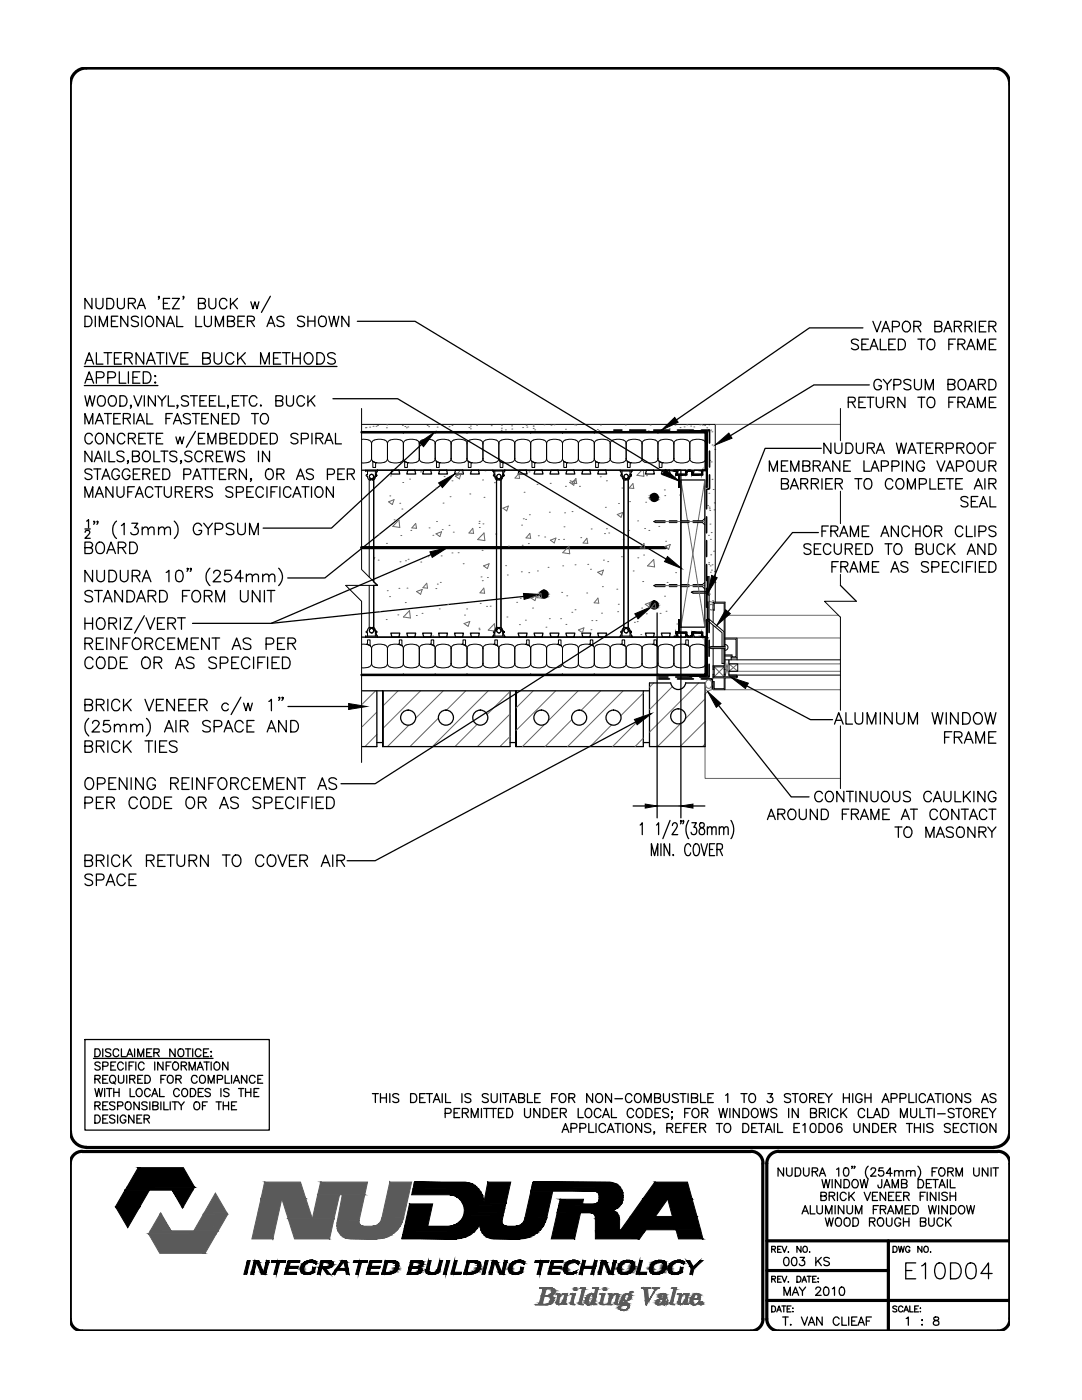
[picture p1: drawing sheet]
<svg xmlns="http://www.w3.org/2000/svg" width="216mm" height="279mm" viewBox="0 0 216 279" stroke-linecap="round" stroke-linejoin="round" font-family="sans-serif">
<!-- layer: LINE65 -->
<g fill="none" stroke="#000" stroke-width=".63">
<path d="M72.2 109.3h60.7"/>
<circle cx="130.5" cy="99.3" r=".61"/>
<circle cx="108.5" cy="118.6" r=".61"/>
<circle cx="130.5" cy="120.7" r=".61"/>
</g>
<!-- layer: HATCH -->
<g fill="none" stroke="#666" stroke-width=".2">
<path d="M72.9 85.4h.1M73 85.3h.1M73.8 85.2h.1M74.4 85.1h.1M75 85.1h.1M75.3 84.9h.1M77.1 85.4h.1M77.2 84.8h.1M77.8 99h.1M77.9 95h.1M80.3 84.9h.1M80.4 96.3h.1"/>
<path d="M80.8 85.1h.1M81.1 85.4h.1M81.4 85.2h.1M81.7 95.6h.1M83.9 94.2h.1M85.2 84.9h.1M85.5 85.2h.1M87 97.4h.1M87.2 85.2h.1M88.6 95.1h.1M89.6 85.2h.1M89.8 99.1h.1"/>
<path d="M90.2 84.9h.1M90.2 96h.1M90.9 95l1.1-.4-.3 1zM91.9 93.8l-.5 .6 .9 .1-.1-.7M93.6 85.3h.1M93.7 98.6h.1M93.9 85h.1M93.9 85.6h.1M95.1 84.9h.1M96.3 95.8h.1M96.6 99.3h.1M96.8 94h.1"/>
<path d="M97.9 86.2h.1M98 84.9h.1M98.7 96.3h.1M100 85.9h.1M100 84.9h.1M100 85.5h.1M100.9 85.8h.1M102.1 85h.1M102.1 85.6h.1M103.5 94.5l.2 1-.9-.1zM104.3 85.3h.1M104.6 98.2h.1"/>
<path d="M105 84.9h.1M105.1 85.2h.1M105.6 94.2h.1M106.4 84.8h.1M106.4 85.1h.1M106.4 85.5h.1M106.7 85.8h.1M107.2 96.7h.1M108.6 84.8h.1M109.8 96.5h.1M110 84.9h.1M110.5 84.8h.1"/>
<path d="M112.7 86.3h.1M112.8 85.7h.1M112.8 97.1h.1M113.7 96.3l1.1-.4-.3 .9zM113.8 96h.1M114.6 84.8h.1M114.9 84.8h.1M114.9 95.5l.2 1-1-.1zM115.6 97.1h.1M116.9 86.2h.1M119.2 85.7h.1M119.5 86h.1"/>
<path d="M119.8 95.2h.1M119.8 84.8h.1M120.9 86.2h.1M121 96h.1M124.1 97.4h.1M124.8 84.8h.1M125.2 86.1h.1M125.6 85.8h.1M126.3 96.5l.2 1-1-.1zM128.1 93.8l-1 1.1 1.4 .2-.1-1.3M129 94.9h.1M129.3 86.2h.1"/>
<path d="M129.3 86h.1M129.6 99.6h.1M129.7 84.8h.1M129.8 93.8h.1M131.4 85.9h.1M132 85.9h.1M132.2 85.8h.1M132.3 86.2h.1M132.6 97.8h.1M132.6 98.9h.1M133.4 86h.1M133.5 85.6h.1"/>
<path d="M134.7 84.8h.1M135.6 98.8h.1M135.7 85.3h.1M136.5 85.2h.1M137 84.8h.1M137.7 85.9h.1M137.8 85h.1M138.4 85.2h.1M138.4 86h.1M139.6 84.8h.1M140 84.7h.1M140.2 84.8h.1"/>
<path d="M140.6 84.9h.1M141 85.4h.1M141.4 85.7h.1M141.4 98.5h.1M141.4 84.8h.1M141.6 91.9h.1M141.8 85.8h.1M141.9 92.2h.1M142 86.2h.1M142.1 88.8h.1M142.1 95.7h.1M142.3 97.7h.1"/>
<path d="M142.6 89.7h.1M74.6 111.3l.2-.1-.2 .6M75.5 111.8h.1M75.6 106.7h.1M77.1 108.4h.1M77.3 117.9h.1M77.5 100.1l1.1-.4-.3 1zM77.7 119.1h.1M78.6 103.7h.1M79.6 117.4h.1M79.6 103.7l.2 1.6-1.4-.2zM79.8 100.4h.1"/>
<path d="M79.8 112.1h.1M80 106.9h.1M80.2 101.6h.1M80.9 111.9h.1M81.2 117.4h.1M81.4 111.6h.1M82 105.9h.1M82.9 104.5l.2 .9h-.9zM83.1 118.1l1.2-.5-.4 1zM84 112.2h.1M85.1 116.4l.2 1-.9-.1zM85.4 111.1h.1"/>
<path d="M85.6 105.4h.1M86.4 106.8h.1M87 117.5h.1M87 106.5l1.1-.4-.3 1zM87.1 104.1h.1M87.3 116.6h.1M87.9 116.2h.1M88 110.9h.1M88.2 105.7h.1M88.4 100.4h.1M89.6 104.8h.1M90.2 110.3h.1"/>
<path d="M90.4 106.2h.1M91.4 110.3h.1M92.4 112.5h.1M94.3 105.4l.2 1.1-.9-.1zM95.6 104.5h.1M95.6 104h.1M95.6 105.3h.1M96 115.1h.1M96.2 109.8h.1M96.2 115.9h.1M96.4 104.5h.1M96.5 112.9l1.1-.4-.3 1z"/>
<path d="M96.5 117.4l.2 1-.9-.1zM96.6 106.4l.1 1.5-1.4-.2zM97.3 115.3h.1M98.9 106.6h.1M100.3 101.4l1.1-.4-.3 1zM100.9 112.9h.1M101.2 114.8h.1M101.4 109h.1M103.8 119.4h.1M104 114.1h.1M104.1 104.8h.1M104.2 108.8h.1"/>
<path d="M104.4 103.5h.1M104.9 103.7h.1M105.4 108.5h.1M105.5 114.3h.1M105.6 102.7h.1M105.7 106.5l.2 .9-.9-.1zM105.9 119.3l1.2-.4-.4 1zM107.2 113.9h.1M107.4 106.9h.1M107.9 118.4l.2 1-.9-.1zM108.7 107.2h.1M109.4 113.2h.1"/>
<path d="M109.6 102.2h.1M109.8 107.8l1.1-.4-.3 1zM111.4 107.7h.1M112.1 118.2h.1M112.3 112.9h.1M112.5 107.6h.1M112.5 105.1h.1M112.7 102.3h.1M113.1 118.9h.1M113.5 109l-1.2 1.3 1.4 .2-.2-1.5M114.1 102.1h.1M114.7 112.7h.1"/>
<path d="M115.6 101.4h.1M115.9 107.3h.1M117.1 118.3h.1M117.1 107.4l.2 1h-1zM117.3 112.6h.1M117.8 113.6h.1M118 105.6h.1M119.3 114.2l1.1-.4-.3 1zM119.3 119.4l.2 1-1-.1zM120.2 117.1h.1M120.4 111.8h.1M120.6 106.5h.1"/>
<path d="M120.8 101.2h.1M121 105.5h.1M121.3 112.1h.1M121.5 106.4h.1M123.1 117.6h.1M123.2 102.7l1.1-.4-.4 .9zM123.4 100.5h.1M124 111.1h.1M124.3 107.6h.1M125.4 105.9h.1M125.6 100.1h.1M126.3 113.9h.1"/>
<path d="M127.2 104h.1M127.3 111.3h.1M128.2 116.1h.1M128.4 110.8h.1M128.5 108.4l.2 1-1-.1zM128.6 105.5h.1M128.8 100.2h.1M129.5 105.9h.1M130.4 116.9h10.2M130.4 104.1h10.2M130.4 111.7l.2 1.4-1.4-.2zM131.5 105.1h.1"/>
<path d="M132.6 119h.1M132.6 109.1l1.1-.4-.3 .9zM132.8 108h.1M133.1 116.2h.1M133.3 109.5h.1M134.8 114.3h.1M137.9 118.2h3.2M141.2 100.9h.1M141.4 106.8h.1M141.4 112.3h.1M141.4 112.6h.1M141.5 101.2h.1"/>
<path d="M141.5 101.5h.1M141.6 118.6h.1M141.6 101.9h.1M141.7 104.6h.1M141.7 112.9h.1M141.7 107.6h.1M141.7 114.2h.1M141.8 110.7h.1M141.9 106.3h.1M142 113.8h.1M142 116.8h.1M142.1 112.7h.1"/>
<path d="M142.2 119.9h.1M142.4 110h.1M142.5 101.8h.1M142.5 100.4h.1M142.6 114.1h.1M142.7 116.3h.1M74.9 137.9l-2.6 2.6M75.7 122h.1M77.1 123.6h.1M79.4 122.7h.1M79.4 137.9l-3 3M80.9 120.3h.1"/>
<path d="M81.7 121.9l.2 1.4-1.4-.2zM83.1 122.8h.1M83.9 137.9l-7.5 7.5M84.2 122.4h.1M86.3 126.9h.1M87.5 126.8h.1M87.6 121.5h.1M88.4 137.9l-5.5 5.5M89.3 120.6h.1M92.6 124.4l1.1-.4-.3 1zM92.7 122.8h.1M92.9 137.9l-3.9 3.9"/>
<path d="M93.1 121.5h.1M95.6 125.4h.1M95.6 125.7h.1M95.8 120.4h.1M97.1 121h.1M97.4 137.9l-11.1 11.1M97.8 121h.1M98.8 125.9l-.1-1.4-1.3 1.3 1.4 .2M101.1 123.1h.1M101.8 138l-4.6 4.6M103.1 120.2h.1M103.6 124.7h.1"/>
<path d="M104.8 123.8h.1M106.3 121.4h.1M106.4 137.9l-3.4 3.4M108.9 125.2h.1M109.6 123.5h.1M110.9 137.9l-7.9 7.9M111.9 123.5h.1M112.9 124.6h.1M114.1 122.2h.1M114.7 121.7h.1M115.4 137.9l-6 5.9M115.4 125.7l1.1-.4-.3 1z"/>
<path d="M115.6 127.1v.1M115.6 127.1l-.1 .1M117.9 125.7h.1M118.1 123.9h.1M118.9 123.9h.1M119.9 137.9l-4 3.9M120 122.4h.1M123.2 122.1h.1M123.4 120.6h.1M124.3 137.9l-11 11.1M126.6 124.2h.1M127.1 124.1h.1"/>
<path d="M127.9 126.6h.1M128 121.4h.1M128.4 138.3l-4.6 4.6M128.7 120.6l1.2-.4-.3 .9zM129 122.5h.1M130.4 136.3l-.8 .8M130.7 120.4l.2 1-1-.1zM131.7 122.4h.1M132.9 122h.1M134.1 137.1l-4.5 4.5M135.1 124.5h.1M139.4 136.3l-9.8 9.8"/>
<path d="M140.7 139.5l-3.9 4M141 135.9a.66 .66 0 0 1 .8-.1 .66 .66 0 0 1 .2 .9 .63 .63 0 0 1-.7 .7 .63 .63 0 0 1-.5-.8zM141.5 129.2h3.2M75.2 142.1l-2.9 2.9M75.2 146.6l-2.4 2.4M81.5 144.8l-4.2 4.2M87.4 143.4l-5.6 5.6M95.1 144.6l-4.3 4.4M101.8 142.5l-6.5 6.5M101.8 147l-2 2M108.6 144.7l-4.4 4.3M114.1 143.7l-5.3 5.3"/>
<path d="M122 144.7l-4.3 4.3M128.4 142.8l-6.2 6.2M128.4 147.3l-1.7 1.7M135.8 144.4l-4.6 4.6M140.7 144l-5 5M140.7 148.5l-.5 .5"/>
</g>
<!-- layer: LINE18 -->
<g fill="none" stroke="#000" stroke-width=".2">
<path d="M72.2 84.7h70.5v35.5M73.7 95.1v20.1M74.1 94.7h.1M74.6 95.1v21M99.1 95.1v30.8M99.5 94.7h.1M100 95.1v30.8M124.5 95.1v30.8M124.9 94.7h.1M125.4 95.1v30.8M73.7 116.8v9.1M74.6 116.8v9.1"/>
<path d="M132.7 116.7h-1.9l-.4 .2 .4 .2h1.9M132.7 103.9h-1.9l-.4 .2 .4 .2h1.9M133.5 117.1h1.6M133.5 116.7h1.6M133.5 103.9h1.6M133.5 104.3h1.6M135.9 117.1h1.6M135.9 116.7h1.6M135.9 103.9h1.6M135.9 104.3h1.6M138.3 117.1h1.9l.4 .4M138.3 104.3h1.9l.4 .5"/>
<path d="M140.6 116.2l-.4 .5h-1.9M140.6 103.4l-.4 .5h-1.9M141.1 118h-2.8l-.4 .2 .4 .2h2.8M141.1 118.4l.4 .5M141.5 117.5l-.4 .4M74.1 126.3h.1M99.5 126.3h.1M124.9 126.3h.1M141.1 124.2v2.2M142.3 129.4v5.9h2.2v2.1h-2v-1.4h-.2v1.7h2.4v-2.4h2.4v-.2M142.3 133.6h.2v-.5h2v.5h.2M142.3 121.7v2.5"/>
<path d="M142.3 124.8v4.2M142.5 133.6v1M144.1 129v-2.7l-3-2.5v-8.7h.4v8.5l3 2.5v2.9v-8.6h-2v1.4h-.2v-1.6h2.4v14.4M144.1 129.4v3h.4M144.5 134.6h.2v.5h2.4M144.5 133.6v1.5h-2v-.5h-.2M144.5 129.4v3.5h-2.2M144.7 127.5h2.2v3.6h-.8v-.4h-1.4M144.7 127.3h2.4v4h-1.2v-.4h-1.2M144.7 131.7h.8v.8M144.7 129h-2.8l-.4 .2 .4 .2h2.8M144.7 128.6a.57 .57 0 0 1 .6 .6 .57 .57 0 0 1-.6 .6"/>
<path d="M145.5 132.5h1.7v1.5h-1.7zM145.5 134.7h1.6v.4h-1.6zM145.5 131.7h22.2M145.5 134v.7h22.2M145.9 131.3v.4M147.1 131.3v.4"/>
<circle cx="74.2" cy="95.1" r=".44"/>
<circle cx="99.6" cy="95.1" r=".44"/>
<circle cx="125" cy="95.1" r=".44"/>
<circle cx="74.2" cy="125.9" r=".44"/>
<circle cx="99.6" cy="125.9" r=".44"/>
<circle cx="125" cy="125.9" r=".44"/>
</g>
<!-- layer: line25 -->
<g fill="none" stroke="#000" stroke-width=".25">
<path d="M72.2 93.8h68.6M78.2 93.8h1.4l.2 .8h-1.8zM81.4 93.8h1.4l.1 .8h-1.7zM84.6 93.8h1.4l.1 .8h-1.8zM87.7 93.8h1.4l.2 .8h-1.8zM90.9 93.8h1.4l.2 .8h-1.8zM94.1 93.8h1.4l.1 .8h-1.7zM103.6 93.8h1.4l.2 .8h-1.8zM106.8 93.8h1.4l.1 .8h-1.7zM110 93.8h1.4l.1 .8h-1.8zM113.1 93.8h1.4l.2 .8h-1.8zM116.3 93.8h1.4l.2 .8h-1.8z"/>
<path d="M119.5 93.8h1.4l.1 .8h-1.7zM129 93.8h1.4l.2 .8h-1.8zM132.2 93.8h1.4l.1 .8h-1.7zM135.4 93.8h1.4l.1 .8h-1.8zM135.9 95.8h4.7v29.4h-4.7zM138.5 93.8h1.4l.2 .8h-1.8zM72.2 127.2h68.6M72.3 137.9h57.3M75.2 137.9v11.1h-2.9M78 126.4h1.8l-.2 .8h-1.4zM81.2 126.4h1.7l-.1 .8h-1.4zM84.3 126.4h1.8l-.1 .8h-1.4z"/>
<path d="M87.5 126.4h1.8l-.2 .8h-1.4zM90.7 126.4h1.8l-.2 .8h-1.4zM93.9 126.4h1.7l-.1 .8h-1.4zM101.8 137.9v11.1h-25.4M103.4 126.4h1.8l-.2 .8h-1.4zM106.6 126.4h1.7l-.1 .8h-1.4zM109.7 126.4h1.8l-.1 .8h-1.4zM112.9 126.4h1.8l-.2 .8h-1.4zM116.1 126.4h1.8l-.2 .8h-1.4zM119.3 126.4h1.7l-.1 .8h-1.4zM128.4 137.9v11.1h-25.4M128.8 126.4h1.8l-.2 .8h-1.4z"/>
<path d="M132 126.4h1.7l-.1 .8h-1.4zM133.8 136.3h-4.2v12.7h11.1v-12.7h-3.9M133.8 136.3a1.5 1.5 0 0 0 1.5 1.3 1.5 1.5 0 0 0 1.5-1.3M135.1 126.4h1.8l-.1 .8h-1.4zM138.3 126.4h1.8l-.2 .8h-1.4zM75.2 148.2h1.2M76.4 149v-11.1v11.1M101.8 148.2h1.2M103 149v-11.1v11.1M128.4 148.2h1.2"/>
<circle cx="81.4" cy="143.2" r="1.5"/>
<circle cx="89" cy="143.2" r="1.5"/>
<circle cx="95.8" cy="143.2" r="1.5"/>
<circle cx="108" cy="143.2" r="1.5"/>
<circle cx="115.6" cy="143.2" r="1.5"/>
<circle cx="122.4" cy="143.2" r="1.5"/>
<circle cx="135.3" cy="143" r="1.5"/>
</g>
<!-- layer: LINE65 -->
<g fill="#000" stroke="#000" stroke-width=".2">
<path d="M130 99.6h1l-.2 .2zM130.2 98.7h.6zM108 118.9h1l-.2 .2zM108.2 118.1h.6zM130 121.1h1l-.2 .2zM130.2 120.3h.6z"/>
<path d="M130 99l-.1 .3h1.2zM130 99h1l.1 .3z"/>
<path d="M130.2 98.7l-.2 .3h1zM130.2 98.7h.6l.2 .3z"/>
<path d="M129.9 99.3l.1 .3h1zM129.9 99.3h1.2l-.1 .3z"/>
<path d="M130 99.6l.2 .2h.6zM130.2 99.8h.6z"/>
<path d="M108 118.3l-.1 .3h1.2zM108 118.3h1l.1 .3z"/>
<path d="M108 118.3h1l-.8-.2zM108.2 118.1h.6l.2 .2z"/>
<path d="M107.9 118.6l.1 .3h1zM107.9 118.6h1.2l-.1 .3z"/>
<path d="M108 118.9l.2 .2h.6zM108.2 119.1h.6z"/>
<path d="M130 120.5l-.1 .3h1.2zM130 120.5h1l.1 .3z"/>
<path d="M130 120.5h1l-.8-.2zM130.2 120.3h.6l.2 .2z"/>
<path d="M129.9 120.8l.1 .3h1zM129.9 120.8h1.2l-.1 .3z"/>
<path d="M130 121.1l.2 .2h.6zM130.2 121.3h.6z"/>
</g>
<!-- layer: line25 -->
<g fill="none" stroke="#666" stroke-width=".2">
<path d="M135.9 95.8l4.7 29.4M140.6 95.8l-4.7 29.4M142.7 84.7h25M141.6 120l.7 .1M140.7 138.5v16.8h27M141.6 120.8l.1-.1a.5 .5 0 0 1 .6 .2 .5 .5 0 0 1 0 .6 .43 .43 0 0 1-.7 .1 .43 .43 0 0 1-.1-.6zM142.3 137.6a1.93 1.93 0 0 0-1.6 .9M142.5 133.1l2 2M144.5 133.1l-2 2M144.7 122.8h22.6M144.7 137.7h23M144.7 131.7l.8 3.4"/>
<path d="M145.5 131.7l-.8 3.4M147.1 127.3h20.6M147.2 132.5l-1.7 1.5h22.2M167.7 132.5h-22.2l1.7 1.5"/>
</g>
<!-- layer: LINE9 -->
<g fill="none" stroke="#000" stroke-width=".2">
<path d="M72.2 81.5v32.2l3.1 3.1h-6.3l3.2 3.2v32.2M72.2 87.7l1.4 .1M73 93.8v.2zM73 94h2.3M73 93.8h2.3M73.3 95.1l.2 .5 .2 .2M73.3 95.1h.1M73.3 94v.7l-.3 .1 .3 .3M73.6 87.8a.78 .78 0 0 1 .5 .8 .78 .78 0 0 1 .6-.8M73.7 95.8h.1M73.7 95.8h.3M74 95.5a.42 .42 0 0 1-.2-.6 .42 .42 0 0 1 .7 0 .42 .42 0 0 1-.2 .6"/>
<path d="M74 95.5h.1M74 95.8h.1M74 95.7h.1M74 95.5v.2M74.1 91.5a.78 .78 0 0 0 .6 .7M74.1 88.6v2.9M74.1 91.5a1.05 1.05 0 0 1-1.2 .9h-.7M74.3 95.5h.1M74.3 95.7v.1M74.3 95.5v.2M74.7 92.2l-.4-.2 .1 1.3h.5v-.7M74.7 92.2l.5 .2-.3 .1"/>
<path d="M74.9 95h.2h-.2M74.9 95.1a.58 .58 0 0 1-.6 .7M74.9 95.1h.1M74.9 94v.7h.2M74.9 95v.1M75.1 94.7l.1 .1-.1 .2 .1-.1zM75.3 93.8v.2zM76.8 87.8l-.9-.1-1.2 .1M76.8 87.8a.78 .78 0 0 1 .5 .8 .78 .78 0 0 1 .6-.8M77.3 91.5a1.1 1.1 0 0 0 1.4 .9l1.2-.2M77.3 88.6v2.9M77.3 91.5a1.1 1.1 0 0 1-1.4 .9l-1.2-.2"/>
<path d="M79.9 87.8l-.8-.1-1.2 .1M79.9 87.8a.78 .78 0 0 1 .6 .8 .78 .78 0 0 1 .5-.8M80.4 86.3h.2l-.1 .2zM80.5 91.5a.78 .78 0 0 0 .5 .7l-.3-.2v1.3h.6v-.7M80.5 88.6v2.9M80.5 91.5a.78 .78 0 0 1-.6 .7M83.1 87.8l-.8-.1-1.3 .1M83.1 87.8a.78 .78 0 0 1 .6 .8 .78 .78 0 0 1 .5-.8M83.7 91.5a1.1 1.1 0 0 0 1.3 .9l.9-.1a.92 .92 0 0 0 .9-.8M83.7 88.6v2.9M83.7 91.5a1.1 1.1 0 0 1-1.4 .9l-1.3-.2 .5 .2-.2 .1M86.3 87.8l-.8-.1-1.3 .1"/>
<path d="M86.3 87.8a.78 .78 0 0 1 .5 .8 .78 .78 0 0 1 .6-.8M86.7 86.3h.2l-.1 .2zM86.8 91.5a.78 .78 0 0 0 .6 .7M86.8 88.6v2.9M87.4 92.2l-.4-.2 .1 1.3h.5v-.7M87.4 92.2l1.2 .2 .9-.2M87.4 92.2l.5 .2M87.9 92.4l-.3 .1M89.5 87.8l-.9-.1-1.2 .1M89.5 87.8a.78 .78 0 0 1 .5 .8 .78 .78 0 0 1 .6-.8M90 91.5a.78 .78 0 0 1-.5 .7M90 88.6v2.9"/>
<path d="M90 91.5a.78 .78 0 0 0 .6 .7M92.6 87.8l-.8-.1-1.2 .1M92.6 87.8a.78 .78 0 0 1 .6 .8 .78 .78 0 0 1 .5-.8M93.1 86.3h.2l-.1 .2zM93.2 88.6v2.9M93.2 91.5a1.1 1.1 0 0 1-1.4 .9l-1.2-.2M93.2 91.5a.78 .78 0 0 0 .5 .7M93.7 92.2l-.3-.2v1.3h.6v-.7M93.7 92.2l.5 .2-.2 .1M95.8 87.8l-.8-.1-1.3 .1M95.8 87.8a.78 .78 0 0 1 .6 .8 .78 .78 0 0 1 .5-.8M96.4 88.6v2.9"/>
<path d="M96.4 91.5a1.1 1.1 0 0 1-1.4 .9l-1.3-.2M96.4 91.5a1.1 1.1 0 0 0 1.3 .9l1.3-.2M98.4 93.8v.2zM98.4 94h2.3M98.4 93.8h2.3M98.7 95.1l.2 .5 .2 .2M98.7 95.1h.1M98.7 94v.7l-.3 .1 .3 .3M99 87.8l-.8-.1-1.3 .1M99 87.8a.78 .78 0 0 1 .5 .8 .78 .78 0 0 1 .6-.8M99.1 95.8h.1M99.1 95.8h.3"/>
<path d="M99.4 95.5a.42 .42 0 0 1-.2-.6 .42 .42 0 0 1 .7 0 .42 .42 0 0 1-.2 .6M99.4 95.5h.1M99.4 95.8h.1M99.4 95.7h.1M99.4 95.5v.2M99.5 88.6v2.9M99.5 91.5a.78 .78 0 0 1-.5 .7M99.5 91.5a.78 .78 0 0 0 .6 .7M99.7 95.5h.1M99.7 95.7v.1M99.7 95.5v.2M99.7 92l.1 1.3h.5v-.7"/>
<path d="M99.7 92l.4 .2M100.1 92.2l.5 .2-.3 .1M100.3 95h.2h-.2M100.3 95.1a.58 .58 0 0 1-.6 .7M100.3 95.1h.1M100.3 94v.7h.2M100.3 95v.1M100.5 94.7l.1 .1-.1 .2 .1-.1zM100.7 93.8v.2zM102.2 87.8l-.9-.1-1.2 .1M102.2 87.8a.78 .78 0 0 1 .5 .8 .78 .78 0 0 1 .6-.8M102.7 88.6v2.9"/>
<path d="M102.7 91.5a1.1 1.1 0 0 1-1.4 .9l-1.2-.2M102.7 91.5a1.1 1.1 0 0 0 1.4 .9l.8-.1a.92 .92 0 0 0 1-.8M105.3 87.8l-.8-.1-1.2 .1M105.3 87.8a.78 .78 0 0 1 .6 .8 .78 .78 0 0 1 .5-.8M105.8 86.3h.2l-.1 .2zM105.9 88.6v2.9M105.9 91.5a.78 .78 0 0 0 .5 .7M106.4 92.2l-.3-.2v1.3h.6v-.7M106.4 92.2l.5 .2M106.9 92.4l-.2 .1M108.5 87.8l-.8-.1-1.3 .1M108.5 87.8a.78 .78 0 0 1 .6 .8 .78 .78 0 0 1 .5-.8"/>
<path d="M109.1 88.6v2.9M109.1 91.5a1.1 1.1 0 0 1-1.4 .9l-1.3-.2M109.1 91.5a1.1 1.1 0 0 0 1.3 .9l.9-.1a.92 .92 0 0 0 .9-.8M111.7 87.8l-.8-.1-1.3 .1M111.7 87.8a.78 .78 0 0 1 .5 .8 .78 .78 0 0 1 .6-.8M112.1 86.3h.2l-.1 .2zM112.2 88.6v2.9M112.2 91.5a.78 .78 0 0 0 .6 .7M112.8 92.2l-.4-.2 .1 1.3h.5v-.7M112.8 92.2l.5 .2-.3 .1M114.9 87.8l-.9-.1-1.2 .1M114.9 87.8a.78 .78 0 0 1 .5 .8 .78 .78 0 0 1 .6-.8"/>
<path d="M115.4 88.6v2.9M115.4 91.5a1.1 1.1 0 0 1-1.4 .9l-1.2-.2M115.4 91.5a1.1 1.1 0 0 0 1.4 .9l.8-.1a.92 .92 0 0 0 1-.8M118 87.8l-.8-.1-1.2 .1M118 87.8a.78 .78 0 0 1 .6 .8 .78 .78 0 0 1 .5-.8M118.5 86.3h.2l-.1 .2zM118.6 88.6v2.9M118.6 91.5a.78 .78 0 0 0 .5 .7M119.1 92.2l-.3-.2v1.3h.6v-.7M119.1 92.2l.5 .2-.2 .1M121.2 87.8l-.8-.1-1.3 .1M121.2 87.8a.78 .78 0 0 1 .6 .8 .78 .78 0 0 1 .5-.8"/>
<path d="M121.8 88.6v2.9M121.8 91.5a1.1 1.1 0 0 1-1.4 .9l-1.3-.2M121.8 91.5a1.1 1.1 0 0 0 1.3 .9l.9-.1a.92 .92 0 0 0 .9-.8M123.8 93.8v.2zM123.8 94h2.3M123.8 93.8h2.3M124.1 95.1l.1 .4 .3 .3M124.1 95.1h.1M124.1 94v.7l-.3 .1 .3 .3M124.4 87.8l-.8-.1-1.3 .1M124.4 87.8a.78 .78 0 0 1 .5 .8 .78 .78 0 0 1 .6-.8M124.5 95.8h.1"/>
<path d="M124.5 95.8h.3M124.8 95.5a.42 .42 0 0 1-.2-.6 .42 .42 0 0 1 .7 0 .42 .42 0 0 1-.2 .6M124.8 95.5h.1M124.8 95.8h.1M124.8 95.7h.1M124.8 95.5v.2M124.9 88.6v2.9M124.9 91.5a.78 .78 0 0 0 .6 .7l-.4-.2 .1 1.3h.5v-.7M125.1 95.5h.1M125.1 95.7v.1M125.1 95.5v.2M125.7 95h.2h-.2"/>
<path d="M125.7 95.1a.58 .58 0 0 1-.6 .7M125.7 95.1h.1M125.7 94v.7h.2M125.7 95v.1M125.9 94.7l.1 .1-.1 .2 .1-.1zM126.1 93.8v.2zM127.6 87.8l-.9-.1-1.2 .1M127.6 87.8a.78 .78 0 0 1 .5 .8 .78 .78 0 0 1 .6-.8M128.1 88.6v2.9M128.1 91.5a1.1 1.1 0 0 1-1.4 .9l-1.2-.2 .5 .2-.3 .1M128.1 91.5a1.1 1.1 0 0 0 1.4 .9l.8-.1a.92 .92 0 0 0 1-.8M130.7 87.8l-.8-.1-1.2 .1"/>
<path d="M130.7 87.8a.78 .78 0 0 1 .6 .8 .78 .78 0 0 1 .5-.8M131.2 86.3h.2l-.1 .2zM131.3 88.6v2.9M131.3 91.5a.78 .78 0 0 0 .5 .7M131.8 92.2l-.3-.2v1.3h.6v-.7M131.8 92.2l1.3 .2 .8-.2M131.8 92.2l.5 .2M132.3 92.4l-.2 .1M133.9 87.8l-.8-.1-1.3 .1M133.9 87.8a.78 .78 0 0 1 .6 .8 .78 .78 0 0 1 .5-.8M134.5 88.6v2.9M134.5 91.5a.78 .78 0 0 1-.6 .7"/>
<path d="M134.5 91.5a.78 .78 0 0 0 .5 .7M136.9 94.3v.4h-1.9l.1-.9h-.6v.2h.5l-.2 .8h.6v2.5h.2v-2.5h1.4v-.5M137.1 87.8l-.8-.1-1.3 .1M137.1 87.8a.78 .78 0 0 1 .5 .8 .78 .78 0 0 1 .6-.8M137.4 94h.3M137.4 93.8h.3M137.4 94l-.3 .3M137.4 93.8l-.4 .2-.1 .3M137.6 88.6v2.9M137.6 91.5a1.1 1.1 0 0 1-1.3 .9l-1.3-.2M137.7 94l.3 .1 .1 .7h2.1v-.8M137.7 93.8l.5 .2v.3"/>
<path d="M140.1 94v.7h-1.9v-.4M140.1 93.8h.6M140.1 93.8v.1M140.3 87.8l-.9-.1-1.2 .1M140.3 93.9h.4M140.3 87.8a.78 .78 0 0 1 .5 .8M140.3 93.9h.1M140.6 86h-2.9v.2h.2h2.7M140.7 85.9l.4 .3 .1 .2M140.7 86.2l.2 .2M140.8 88.6v2.9a1.1 1.1 0 0 1-1.4 .9l-.8-.1a.92 .92 0 0 1-1-.8M140.9 93.6l-.2 .2"/>
<path d="M140.9 86.4v7.3M140.9 93.6l-.2 .3M141.1 86.4v10.9h-.2v-3.6M167.7 81.5v6.5M167.7 98v6.5M167.7 114.6v2.2M72.2 128.6l1.4 .1M73 126.9v.3zM73 126.9h2.3M73 127.2h2.3M73.1 128.6l.5 .1M73.3 128.4v-.7h.5v1.1"/>
<path d="M73.3 125.9h.1M73.3 125.9l-.3 .2 .1 .2h.2v.6M73.3 128.4l-.2 .1M73.6 128.7l.3 .2M73.7 125.2l-.2 .2-.2 .5M73.7 125.2h.1M73.7 125.2h.3M73.9 128.8v.1M74 125.5a.44 .44 0 0 0-.2 .6 .44 .44 0 0 0 .7 0 .44 .44 0 0 0-.2-.6M74 125.5h.1M74 125.2h.1M74 125.3h.1"/>
<path d="M74 125.3v.2M74.1 132.4a1.1 1.1 0 0 0 1.4 .9l.9-.1a.92 .92 0 0 0 .9-.8M74.1 129.5v2.9M74.1 132.4a1.05 1.05 0 0 1-1.2 .9h-.7M74.3 125.5h.1M74.3 125.3v.2M74.3 125.2a.58 .58 0 0 1 .6 .7M74.3 125.2v.1M74.9 126h.2h-.2M74.9 125.9h.1M74.9 125.9v.1M75.1 126l.1 .1-.1 .2 .1-.2z"/>
<path d="M75.1 126.3h-.2v.6M75.3 127.2h.1M75.3 126.9v.2zM77.3 132.4a1.1 1.1 0 0 0 1.4 .9l1.2-.2M77.3 129.5v2.9M79.5 128.6l.4 .1-.8-.1h-.8a.92 .92 0 0 0-1 .9 1.1 1.1 0 0 0-1.4-.9h-.8a.92 .92 0 0 0-1 .9 .78 .78 0 0 0-.5-.8M79.7 128.4v-.7h.5l.1 1.2M79.7 128.4l-.2 .1M80.5 132.4a.78 .78 0 0 0 .5 .7M80.5 134.5l.1 .2h-.2zM80.5 129.5v2.9M80.5 132.4a.78 .78 0 0 1-.6 .7"/>
<path d="M81 128.7a.78 .78 0 0 0-.5 .8 .78 .78 0 0 0-.6-.8l.4 .2M83.7 132.4a1.1 1.1 0 0 0 1.3 .9l.9-.1a.92 .92 0 0 0 .9-.8M83.7 129.5v2.9M83.7 132.4a1.1 1.1 0 0 1-1.4 .9l-1.3-.2M85.8 128.6l.5 .1M86 128.4v-.7h.5v1.1M86 128.4l-.2 .1M86.3 128.7l-.8-.1h-.9a.92 .92 0 0 0-.9 .9 1.1 1.1 0 0 0-1.4-.9l-1.3 .1M86.3 128.7l.3 .2M86.6 128.8v.1M86.8 132.4a1.1 1.1 0 0 0 1.4 .9l1.3-.2M86.8 134.5l.1 .2h-.2z"/>
<path d="M86.8 129.5v2.9M89.5 128.7l-.9-.1h-.8a.92 .92 0 0 0-1 .9 .78 .78 0 0 0-.5-.8M89.5 128.7a.78 .78 0 0 1 .5 .8 .78 .78 0 0 1 .6-.8M90 132.4a.78 .78 0 0 1-.5 .7M90 129.5v2.9M90 132.4a.78 .78 0 0 0 .6 .7M92.2 128.6l.4 .1M92.4 128.4v-.7h.5v1.1M92.4 128.4l-.2 .1M92.6 128.7l-.8-.1-1.2 .1M92.6 128.7l.4 .2M92.9 128.8l.1 .1"/>
<path d="M93.2 134.5l.1 .2h-.2zM93.2 129.5v2.9M93.2 132.4a1.1 1.1 0 0 1-1.4 .9l-1.2-.2M93.2 132.4a1.1 1.1 0 0 0 1.4 .9l.8-.1a.92 .92 0 0 0 1-.8M96.4 129.5v2.9M96.4 132.4a1.1 1.1 0 0 0 1.3 .9l1.3-.2M98.4 126.9v.3zM98.4 126.9h2.3M98.4 127.2h2.3M98.5 128.6l.5 .1-.8-.1h-.9a.92 .92 0 0 0-.9 .9 1.1 1.1 0 0 0-1.4-.9h-.8a.92 .92 0 0 0-1 .9 .78 .78 0 0 0-.6-.8M98.7 128.4v-.7h.5v1.1M98.7 125.9h.1"/>
<path d="M98.7 125.9l-.3 .2 .1 .2h.2v.6M98.7 128.4l-.2 .1M99.1 125.2l-.2 .2-.2 .5M99.1 125.2h.1M99.1 125.2h.3M99.3 128.8v.1M99.4 125.5a.44 .44 0 0 0-.2 .6 .44 .44 0 0 0 .7 0 .44 .44 0 0 0-.2-.6M99.4 125.5h.1M99.4 125.2h.1M99.4 125.3h.1M99.4 125.3v.2M99.5 129.5v2.9"/>
<path d="M99.5 132.4a.78 .78 0 0 1-.5 .7M99.5 132.4a1.1 1.1 0 0 0 1.4 .9l.9-.1a.92 .92 0 0 0 .9-.8M99.7 125.5h.1M99.7 125.3v.2M99.7 125.2a.58 .58 0 0 1 .6 .7M99.7 125.2v.1M100.3 126h.2h-.2M100.3 125.9h.1M100.3 125.9v.1M100.5 126l.1 .1-.1 .2 .1-.2zM100.5 126.3h-.2v.6M100.7 127.2h.1"/>
<path d="M100.7 126.9v.2zM102.7 129.5v2.9M102.7 132.4a1.1 1.1 0 0 0 1.4 .9l.8-.1a.92 .92 0 0 0 1-.8M104.9 128.6l.4 .1M105.1 128.4v-.7h.5v1.1M105.1 128.4l-.2 .1M105.3 128.7l-.8-.1h-.8a.92 .92 0 0 0-1 .9 1.1 1.1 0 0 0-1.4-.9h-.8a.92 .92 0 0 0-1 .9 .78 .78 0 0 0-.5-.8l.3 .2M105.3 128.7l.4 .2M105.6 128.8l.1 .1M105.9 134.5l.1 .2h-.2zM105.9 129.5v2.9M105.9 132.4a1.1 1.1 0 0 0 1.4 .9l.8-.1a.92 .92 0 0 0 1-.8"/>
<path d="M109.1 129.5v2.9M109.1 132.4a1.1 1.1 0 0 0 1.3 .9l.9-.1a.92 .92 0 0 0 .9-.8M111.2 128.6l.5 .1M111.4 128.4v-.7h.5v1.1M111.4 128.4l-.2 .1M111.7 128.7l-.8-.1h-.9a.92 .92 0 0 0-.9 .9 1.1 1.1 0 0 0-1.4-.9h-.8a.92 .92 0 0 0-1 .9 .78 .78 0 0 0-.6-.8M111.7 128.7l.3 .2M112 128.8v.1M112.2 134.5l.1 .2h-.2zM112.2 129.5v2.9M112.2 132.4a1.1 1.1 0 0 0 1.4 .9l.9-.1a.92 .92 0 0 0 .9-.8M115.4 129.5v2.9"/>
<path d="M115.4 132.4a1.1 1.1 0 0 0 1.4 .9l.8-.1a.92 .92 0 0 0 1-.8M117.6 128.6l.4 .1M117.8 128.4v-.7h.5v1.1M117.8 128.4l-.2 .1M118 128.7l-.8-.1h-.8a.92 .92 0 0 0-1 .9 1.1 1.1 0 0 0-1.4-.9h-.8a.92 .92 0 0 0-1 .9 .78 .78 0 0 0-.5-.8M118 128.7l.4 .2M118.3 128.8l.1 .1M118.6 134.5l.1 .2h-.2zM118.6 129.5v2.9M118.6 132.4a1.1 1.1 0 0 0 1.4 .9l.8-.1a.92 .92 0 0 0 1-.8M121.8 129.5v2.9M121.8 132.4a1.1 1.1 0 0 0 1.3 .9l.9-.1a.92 .92 0 0 0 .9-.8"/>
<path d="M123.8 126.9v.3zM123.8 126.9h2.3M123.8 127.2h2.3M123.9 128.6l.5 .1M124.1 128.4v-.7h.5l.1 1.2M124.1 125.9h.1M124.1 125.9l-.3 .2 .1 .2h.2v.6M124.1 128.4l-.2 .1M124.4 128.7l-.8-.1h-.9a.92 .92 0 0 0-.9 .9 1.1 1.1 0 0 0-1.4-.9h-.8a.92 .92 0 0 0-1 .9 .78 .78 0 0 0-.6-.8M124.4 128.7l.3 .2M124.4 128.7a.78 .78 0 0 1 .5 .8 .78 .78 0 0 1 .6-.8M124.5 125.2l-.3 .3-.1 .4"/>
<path d="M124.5 125.2h.1M124.5 125.2h.3M124.8 125.5a.44 .44 0 0 0-.2 .6 .44 .44 0 0 0 .7 0 .44 .44 0 0 0-.2-.6M124.8 125.5h.1M124.8 125.2h.1M124.8 125.3h.1M124.8 125.3v.2M124.9 129.5v2.9M124.9 132.4a.78 .78 0 0 0 .6 .7M125.1 125.5h.1M125.1 125.3v.2M125.1 125.2a.58 .58 0 0 1 .6 .7"/>
<path d="M125.1 125.2v.1M125.7 126h.2h-.2M125.7 125.9h.1M125.7 125.9v.1M125.9 126l.1 .1-.1 .2 .1-.2zM125.9 126.3h-.2v.6M126.1 127.2h.1M126.1 126.9v.2zM128.1 129.5v2.9M128.1 132.4a1.1 1.1 0 0 1-1.4 .9l-1.2-.2M128.1 132.4a1.1 1.1 0 0 0 1.4 .9l.8-.1a.92 .92 0 0 0 1-.8M130.3 128.6l.4 .1"/>
<path d="M130.5 128.4v-.7h.5v1.1M130.5 128.4l-.2 .1M130.7 128.7l-.8-.1h-.8a.92 .92 0 0 0-1 .9 1.1 1.1 0 0 0-1.4-.9l-1.2 .1M130.7 128.7l.4 .2M131 128.8l.1 .1M131.3 134.5l.1 .2h-.2zM131.3 129.5v2.9M131.3 132.4a1.1 1.1 0 0 0 1.4 .9l1.2-.2M133.9 128.7l-.8-.1h-.8a.92 .92 0 0 0-1 .9 .78 .78 0 0 0-.6-.8M133.9 128.7a.78 .78 0 0 1 .6 .8 .78 .78 0 0 1 .5-.8M134.5 129.5v2.9M134.5 132.4a.78 .78 0 0 1-.6 .7"/>
<path d="M134.5 132.4a.78 .78 0 0 0 .5 .7M136.6 128.6l.5 .1M136.8 128.4v-.7h.5v1.1M136.8 128.4l-.2 .1M136.9 126.6v-.3h-1.9l.1 .8h-.6v-.1h.5l-.2-.9h.6v-2.4h.2v2.4h1.4v.5M136.9 126.6l.1 .3 .4 .2M137.1 128.7l-.8-.1-1.3 .1M137.1 126.6l.3 .3M137.1 128.7l.3 .2M137.1 128.7a.78 .78 0 0 1 .5 .8 1.1 1.1 0 0 1 1.4-.9h.9a.92 .92 0 0 1 .9 .9M137.4 128.8v.1M137.4 127h.3"/>
<path d="M137.6 129.5v2.9M137.6 132.4a1.1 1.1 0 0 1-1.3 .9l-1.3-.2M138.1 126.6l-.4 .3M138.1 126.6v-.5h2.1v.9M138.2 126.6v-.3h1.9v.7M138.2 126.6l-.2 .4-.6 .1M140.1 127.1h.6M140.1 127v.1M140.3 127h.4M140.6 134.7l-2.9 .1 .2 .2h2.7M140.7 127l.2 .3M140.7 127.1l.2 .2"/>
<path d="M140.8 129.5v2.9a1.1 1.1 0 0 1-1.4 .9l-.8-.1a.92 .92 0 0 1-1-.8M140.9 127.3v7.2M140.9 134.5l-.2 .2M140.9 127.3v-3.6h.2v10.8M141.2 134.5l-.1 .2-.4 .3M170.9 120h-6.4l3.2 3.2v18.6M167.7 144.9v12.5"/>
</g>
<!-- layer: LINE50 -->
<path d="M72.2 86.3h68.6v7.5M140.8 127.2v7.5h-68.6" fill="none" stroke="#000" stroke-width=".51"/>
<!-- layer: LINE9 -->
<g fill="#000" stroke="#000" stroke-width=".2">
<path d="M134.5 93.8h.6l-.6 .2zM134.5 94h.6v-.2z"/>
<path d="M134.9 94.7h2.1l-2.2 .1zM134.8 94.8h2.2v-.1z"/>
<path d="M135 94h.1l-.2 .7zM135.1 94l-.2 .7h.1z"/>
<path d="M135.4 94.8h.2l-.2 2.5zM135.6 94.8l-.2 2.5h.2z"/>
<path d="M136.9 94.3h.1l-.1 .4zM137 94.3l-.1 .4h.1z"/>
<path d="M137 94.1h.1l-.2 .2zM136.9 94.3h.1l.1-.2z"/>
<path d="M137 94h.4l-.4 .1zM137 94.1l.4-.1z"/>
<path d="M137.1 93.9h.9l-1 .1zM137 94h1.1z"/>
<path d="M137 94.1h.2zM137 94.1h.2z"/>
<path d="M137.1 93.9l.6-.1zM137.1 93.9h.9z"/>
<path d="M137.7 86.2h3.3zM137.8 86.2h3.3z"/>
<path d="M137.7 86h3.2l-3.2 .2zM137.7 86.2h3.3l-.1-.2z"/>
<path d="M137.7 86h3.1zM137.7 86h3.2z"/>
<path d="M137.7 94h.4zM137.9 94.1h.2z"/>
<path d="M137.8 86.2h3.3zM137.9 86.2h3.2z"/>
<path d="M137.7 86h2.9zM137.7 86h3.1z"/>
<path d="M137.9 94.1h.2zM138 94.1h.1z"/>
<path d="M138 94.1h.1v.2zM138.1 94.1v.2h.1z"/>
<path d="M138.1 94.7h2.1l-2.1 .1zM138.1 94.8h2.1v-.1z"/>
<path d="M138.1 94.3h.1l-.1 .4zM138.2 94.3l-.1 .4h.1z"/>
<path d="M140.1 94h.1l-.1 .7zM140.2 94l-.1 .7h.1z"/>
<path d="M140.1 93.9h.1zM140.1 94l.1-.1z"/>
<path d="M140.1 93.9h.7zM140.1 93.9h.7z"/>
<path d="M140.1 93.8h.8zM140.1 93.9l.8-.1z"/>
<path d="M140.6 86.2h.5zM140.8 86.3l.3-.1z"/>
<path d="M140.7 93.8h.2zM140.7 93.8h.2z"/>
<path d="M140.8 86.3h.3l-.2 .1zM140.9 86.4h.2v-.1z"/>
<path d="M140.9 93.7l-.1 .1zM140.9 93.7l-.1 .1z"/>
<path d="M140.9 86.4h.2l-.2 7.3zM141.1 86.4l-.2 7.3h.2z"/>
<path d="M140.1 93.9h.8zM140.1 93.9h.8z"/>
<path d="M140.9 93.8h.2l-.2 3.5zM141.1 93.8l-.2 3.5h.2z"/>
<path d="M140.9 93.7h.2l-.2 .1zM140.9 93.8h.2v-.1z"/>
<path d="M134.5 127v.1h.6zM134.5 127h.6v.1z"/>
<path d="M134.8 126.1l.1 .2h2.1zM134.8 126.1h2.2v.2z"/>
<path d="M134.9 126.3l.1 .7h.1zM134.9 126.3h.1l.1 .7z"/>
<path d="M135.4 123.7v2.4h.2zM135.4 123.7h.2v2.4z"/>
<path d="M136.9 126.3v.3h.1zM136.9 126.3h.1v.3z"/>
<path d="M136.9 126.6l.1 .3h.1zM136.9 126.6h.1l.1 .3z"/>
<path d="M137 126.9l.4 .1zM137 126.9l.4 .1z"/>
<path d="M137 127l1 .1zM137 127h1.1z"/>
<path d="M137 126.9h.2zM137 126.9h.2z"/>
<path d="M137.1 127.1h.6zM137.1 127.1h.9z"/>
<path d="M137.7 134.8h3.3zM137.8 134.8h3.3z"/>
<path d="M137.7 134.8v.1h3.2zM137.7 134.8h3.3l-.1 .1z"/>
<path d="M137.7 127h.4zM137.9 126.9h.2z"/>
<path d="M137.8 134.8h3.3zM137.9 134.7l3.2 .1z"/>
<path d="M137.7 134.9l2.9 .1zM137.7 134.9h3.1z"/>
<path d="M137.9 126.9h.2zM138 126.9h.1z"/>
<path d="M138.1 126.6l-.1 .3h.1zM138.1 126.6h.1l-.1 .3z"/>
<path d="M138.1 126.1v.2h2.1zM138.1 126.1h2.1v.2z"/>
<path d="M138.1 126.3v.3h.1zM138.1 126.3h.1v.3z"/>
<path d="M140.1 126.3v.7h.1zM140.1 126.3h.1v.7z"/>
<path d="M140.1 127h.1zM140.1 127h.1z"/>
<path d="M140.1 127l.7 .1zM140.1 127l.7 .1z"/>
<path d="M140.6 134.7h.5zM140.8 134.7h.3z"/>
<path d="M140.7 127.1l.2 .1zM140.7 127.1l.2 .1z"/>
<path d="M140.9 134.5l-.1 .2h.3zM140.9 134.5h.2v.2z"/>
<path d="M137.7 134.9h3.1zM137.7 134.9h3.2z"/>
<path d="M140.8 127.2l.1 .1zM140.8 127.2l.1 .1z"/>
<path d="M140.9 127.3v7.2h.2zM140.9 127.3h.2v7.2z"/>
<path d="M140.1 127.1h.8zM140.1 127.1h.8zM140.1 127.1h.8zM140.1 127.1h.8z"/>
<path d="M140.9 123.7v3.5h.2zM140.9 123.7h.2v3.5z"/>
<path d="M140.9 127.2l.2 .1zM140.9 127.2l.2 .1z"/>
</g>
<!-- layer: HATCH -->
<g fill="none" stroke="#000" stroke-width=".34">
<path d="M122.5 85.8h1.6M125.7 85.8h3.1M130.4 85.8h3.2M135.2 85.8h3.2M140 85.8h1.6v2.6M141.6 94.8v2.6l-.1 .2h-.5v.2v3.7M141.6 90v3.2M141 103.2v3.1M141 107.9v3.2M141 112.7v3.2M141 117.4v3.8M141.2 115.2v3.4"/>
<path d="M131.4 135.1h1.9M131.4 135.5h2.2M134.8 135.1h3.2M135.2 135.5h3.2M139.9 135.5h2.2v1.9M141.2 120.1v3.4l.3 .2v2.5M141.5 132.6v2.5h-1.9M141.5 127.8v3.2"/>
</g>
<!-- layer: TEXT -->
<g fill="none" stroke="#000" stroke-width=".25">
<path d="M18.3 59.5v2.1l-1.4-2.1v2.1M19.1 59.5v1.5a.71 .71 0 0 0 .7 .6 .71 .71 0 0 0 .7-.6v-1.5M21.3 59.5h.7a1.12 1.12 0 0 1 .7 1.1 1.12 1.12 0 0 1-.7 1h-.7zM23.4 59.5v1.5a.71 .71 0 0 0 .7 .6 .71 .71 0 0 0 .7-.6v-1.5M31.8 59.3h-.2l.1-.2 .1 .2-.2 .4M33.9 59.5h-1.3v2.1h1.3M34.4 59.5h1.4l-1.4 2.1h1.4M36.7 59.3h-.2l.1-.2 .1 .2-.2 .4M41.7 59.5v1.5a.71 .71 0 0 0 .7 .6 .71 .71 0 0 0 .7-.6v-1.5M46 59.5v2.1M47.4 59.5l-1.4 1.4M53.9 59.1l-1.7 3.2"/>
<path d="M16.8 73.1h50.4M16.8 76.9h14.7M16.9 79l.5 2.1 .5-2.1 .5 2.1 .5-2.1M16.9 63.1h.7a1.09 1.09 0 0 1 .8 1 1.09 1.09 0 0 1-.8 1.1h-.7zM16.9 72.7l.9-2.3 .9 2.3M16.9 76.5l.9-2.3 .9 2.3M17.2 71.9h1.1M17.2 75.7h1.1M19 63.1v2.1M19.2 70.4v2.3h1.3M19.2 75.4h1a.59 .59 0 0 0 .6-.4 .59 .59 0 0 0-.3-.7l-1.3-.1v2.3M19.8 79.1a.96 .96 0 0 1 1.1 .3 .96 .96 0 0 1 0 1.1 .76 .76 0 0 1-.8 .6 .76 .76 0 0 1-.7-.9 1.18 1.18 0 0 1 .4-1.1z"/>
<path d="M19.8 65.2v-2.1l.8 2.1 .8-2.1v2.1M20.8 70.4h1.5M21.5 75.4h1a.59 .59 0 0 0 .5-.4 .59 .59 0 0 0-.2-.7l-1.3-.1v2.3M21.5 70.4v2.3M22 79.1a1 1 0 0 1 1.2 .4 1 1 0 0 1-.2 1.3 .78 .78 0 0 1-.9 .2 .78 .78 0 0 1-.5-.8 1.3 1.3 0 0 1 .4-1.1zM22.2 64.1h.8M22.8 71.5h.9M23.5 63.1h-1.3v2.1h1.3M23.8 74.2v2.3h1.3M23.9 79h.7a1.09 1.09 0 0 1 .8 1 1.09 1.09 0 0 1-.8 1.1h-.7zM24.2 70.4h-1.4v2.3h1.4M24.9 71.5l1.3-.1a.52 .52 0 0 0 0-.9l-1.3-.1v2.3"/>
<path d="M25.5 63.1v2.1l-1.4-2.1v2.1M25.6 60.5l1.2-.1a.47 .47 0 0 0 0-.8l-1.2-.1v2.1M25.6 71.5l.8 1.2M25.6 74.2v2.3M26.3 60.5l.7 1.1M26.5 75.3h.9M26.7 79l.8 2.1 .8-2.1M27.4 61.6l.8-2.1 .8 2.1M27.6 63.4a.79 .79 0 0 0-.7-.3 .79 .79 0 0 0-.7 .5l.2 .3 1.1 .5 .1 .5a.93 .93 0 0 1-1.4 0M27.7 60.9h1M27.9 74.2h-1.4v2.3h1.4M28.3 63.1v2.1"/>
<path d="M28.6 74.2h.8a1.22 1.22 0 0 1 .7 1.1 1.22 1.22 0 0 1-.7 1.2h-.8zM28.7 70.4v2.3l-1.6-2.3v2.3M28.8 79v2.1M29.2 72.7l.9-2.3 .9 2.3M29.4 63.2a1.01 1.01 0 0 1 1.2 .4 1.01 1.01 0 0 1-.2 1.3 .77 .77 0 0 1-.9 .3 .77 .77 0 0 1-.5-.8 1.3 1.3 0 0 1 .4-1.2zM29.6 71.9h1.1M30.9 76.4h.2l-.1 .1zM31 75l.1 .1-.1 .1zM31 79v2.1l-1.4-2.1v2.1M31.2 70.4h1.5M31.5 79l.8 1v1.1M32 70.4v2.3"/>
<path d="M32.6 60.5h.8M32.7 63.1v2.1l-1.4-2.1v2.1M33.1 79l-.8 1M33.2 65.2l.8-2.1 .8 2.1M33.2 70.4v2.3M33.5 64.5h1M33.6 79v2.1h1.2M33.8 70.4l.9 2.3 .8-2.3M35.3 63.1v2.1h1.2M36.1 71.5h.9M37.5 70.4h-1.4v2.3h1.4M37.6 79.3a.79 .79 0 0 0-1.4 .1l.2 .3 .8 .4a.5 .5 0 0 1 .4 .4 .5 .5 0 0 1-.2 .5 .95 .95 0 0 1-1.2-.2"/>
<path d="M38 79h1.4M38.7 79v2.1M39.1 63.1v2.1h1.2M39.6 60.5l1.2-.1a.47 .47 0 0 0 0-.8l-1.2-.1v2.1h.9a.53 .53 0 0 0 .5-.4 .53 .53 0 0 0-.2-.6l-.3-.1M39.9 80h.8M40.4 71.5l1.4-.1a.52 .52 0 0 0 0-.9l-1.4-.1v2.3l1.4-.2a.59 .59 0 0 0 .2-.6 .59 .59 0 0 0-.6-.4M40.8 63.1v1.5a.71 .71 0 0 0 .7 .6 .71 .71 0 0 0 .7-.6v-1.5M41.2 79h-1.3v2.1h1.3M41.8 80h.8M42.7 70.4v1.6a.77 .77 0 0 0 .8 .7 .77 .77 0 0 0 .8-.7v-1.6M43 65.2v-2.1l.8 2.1 .8-2.1v2.1M43.1 79h-1.3v2.1h1.3"/>
<path d="M43.7 79v2.1h1.2M45.3 60.1a.76 .76 0 0 0-.9-.6 .76 .76 0 0 0-.6 .9 .92 .92 0 0 0 .2 .9 .92 .92 0 0 0 1 .2l.3-.4M45.4 64.1l1.2-.1a.47 .47 0 0 0 0-.8l-1.2-.1v2.1h.9a.53 .53 0 0 0 .5-.4 .53 .53 0 0 0-.2-.6l-.3-.1M46.4 80h.8M46.5 60.4l.9 1.2M46.7 70.9a.85 .85 0 0 0-1-.5 .85 .85 0 0 0-.7 .9 .99 .99 0 0 0 .2 1.1 .99 .99 0 0 0 1.1 .1l.4-.4M47.4 70.4v2.3M47.5 64.1h.8M47.7 79h-1.3v2.1h1.3M48 79h1.4M48 71.4l1 1.3M48.7 79v2.1"/>
<path d="M48.8 63.1h-1.3v2.1h1.3M49 70.4l-1.6 1.5M49.4 64.1l1.2-.1a.47 .47 0 0 0 0-.8l-1.2-.1v2.1M50.1 60.2l.4 1.4 .4-1.4 .4 1.4 .4-1.4M50.1 64.1l.7 1.1M51.3 79.4a.79 .79 0 0 0-.9-.4 .79 .79 0 0 0-.6 .7 .95 .95 0 0 0 .2 1.1 .95 .95 0 0 0 1 .2l.3-.5M52 72.7v-2.3l.8 2.3 .9-2.3v2.3M53.3 65.2l.8-2.1 .7 2.1M53.6 64.5h.9M54.6 71.5h.9M55 80l1.2-.1a.47 .47 0 0 0 0-.8l-1.2-.1v2.1h.9a.53 .53 0 0 0 .5-.4 .53 .53 0 0 0-.2-.6l-.3-.1M56 70.4h-1.4v2.3h1.4"/>
<path d="M56.4 70.4h1.5M56.7 63.4a.79 .79 0 0 0-.8-.3 .79 .79 0 0 0-.6 .5l.2 .3 1.1 .5 .1 .5a.93 .93 0 0 1-1.4 0M57.1 70.4v2.3M57.2 79v1.5a.71 .71 0 0 0 .7 .6 .71 .71 0 0 0 .7-.6v-1.5M58.4 71.5h1.5M58.4 70.4v2.3M59.9 70.4v2.3M60.8 79.4a.79 .79 0 0 0-.9-.4 .79 .79 0 0 0-.7 .7 .93 .93 0 0 0 .2 1 .93 .93 0 0 0 1 .3l.4-.5M60.8 63.4a.78 .78 0 0 0-.8-.3 .78 .78 0 0 0-.6 .5l.1 .3 .8 .3a.5 .5 0 0 1 .4 .4 .5 .5 0 0 1-.1 .5 .95 .95 0 0 1-1.2-.2M61.1 70.5l.3-.1a1.14 1.14 0 0 1 1.1 1.1 1.14 1.14 0 0 1-1.1 1.2 1.29 1.29 0 0 1-.3-2.2zM61.4 63.1v2.1M61.4 79v2.1"/>
<path d="M61.4 64.1h1.4M61.9 79.9l.9 1.2M62.8 79l-1.4 1.4M62.8 63.1v2.1M63.2 70.4h.8a1.22 1.22 0 0 1 .8 1.1 1.22 1.22 0 0 1-.8 1.2h-.8zM63.9 63.2a.96 .96 0 0 1 1.2 .3 .96 .96 0 0 1-.1 1.2 .76 .76 0 0 1-.8 .5 .76 .76 0 0 1-.6-.8 1.3 1.3 0 0 1 .3-1.2zM65.6 63.1l.5 2.1 .5-2.1 .5 2.1 .5-2.1M66.4 79.6h12.9l53.6 32M66.9 70.7a.85 .85 0 0 0-.8-.3 .85 .85 0 0 0-.7 .5l.2 .4 .9 .3a.57 .57 0 0 1 .2 .9 1.01 1.01 0 0 1-1.3-.2M69.6 63.1v2.1l-1.4-2.1v2.1M71.3 64.1h11.5l49.7 30.1M171.3 68a.78 .78 0 0 0-.8-.4 .78 .78 0 0 0-.6 .6l.2 .3 .8 .3a.52 .52 0 0 1 .2 .9 .89 .89 0 0 1-1.2-.2"/>
<path d="M172 68.7h.8M172.2 65.4h-10.7l-26.5 18.4M172.7 79.3h-1.3v2.1h1.3M173 79.3h1.4M173.3 67.7h-1.3v2.1h1.3M173.5 76.8h-11.1l-16.6 10.1M173.6 69.8l.8-2.1 .8 2.1M173.7 79.3v2.1M173.9 69.1h1M174.2 64.1l.8 2.1 .8-2.1M174.9 79.3v1.5a.71 .71 0 0 0 .6 .6 .71 .71 0 0 0 .7-.6v-1.5M175.7 67.7v2.1h1.2"/>
<path d="M175.9 76.2a.77 .77 0 0 0-.9-.5 .77 .77 0 0 0-.6 .8 .92 .92 0 0 0 .2 1 .92 .92 0 0 0 1 .2l.2-.2 .1-.5h-.5M176 66.2l.8-2.1 .8 2.1M176.2 75.7l.9 1v1.1M176.2 65.5h1.1M177.3 68.7h.9M177.9 75.7l-.8 1M178.1 65.2h.9a.53 .53 0 0 0 .5-.4 .53 .53 0 0 0-.2-.6l-1.2-.1v2.1M178.4 76.8l1.1-.1a.53 .53 0 0 0 .3-.6 .53 .53 0 0 0-.5-.4h-.9v2.1M178.7 67.7h-1.4v2.1h1.4M179.3 67.7h.7a1.15 1.15 0 0 1 .7 1 1.15 1.15 0 0 1-.7 1.1h-.7zM180.3 64.4l.1-.2a.95 .95 0 0 1 1.2 .4 .95 .95 0 0 1-.1 1.1 .74 .74 0 0 1-1.1 .4 1.29 1.29 0 0 1-.1-1.7zM180.6 79.3v2.1l-1.4-2.1v2.1"/>
<path d="M181.8 76a.8 .8 0 0 0-1.4 .2 1.35 1.35 0 0 0 1.1 .7l.3 .6a.93 .93 0 0 1-1.4 0M182.3 65.1l1.3-.1 .1-.3v-.4l-.5-.2h-.9v2.1M182.5 75.7v1.5a.71 .71 0 0 0 .7 .6 .71 .71 0 0 0 .7-.6v-1.5M183.1 65.1l.6 1.1M183.1 79.3h1.4M183.1 67.7h1.4M183.9 67.7v2.1M183.9 79.3v2.1M184.6 77.8v-2.1l.8 2.1 .8-2.1v2.1M185.1 79.6a.77 .77 0 0 1 .9-.3 .77 .77 0 0 1 .5 .7 .92 .92 0 0 1-.1 1.1 .92 .92 0 0 1-1.1 .2 1.39 1.39 0 0 1-.2-1.7zM185.1 68a.77 .77 0 0 1 .9-.3 .77 .77 0 0 1 .5 .8 .94 .94 0 0 1-.9 1.3 1.24 1.24 0 0 1-.5-1.8zM186.5 65.1l1.3-.1 .1-.3-.1-.4-.4-.2h-.9v2.1h.9l.4-.2v-.7l-.4-.2"/>
<path d="M188.4 66.2l.8-2.1 .7 2.1M188.7 65.5h.9M189.2 76.7h.8a.51 .51 0 0 0 .4-.8l-.4-.2h-.8v2.1h.8a.53 .53 0 0 0 .6-.4 .53 .53 0 0 0-.3-.6l-.3-.1M189.3 68.7h.8M190.4 65.1l1.2-.1a.44 .44 0 0 0 0-.8l-1.2-.1v2.1M190.6 79.3h-1.3v2.1M190.6 67.7h-1.3v2.1M191.1 68.7h.9a.58 .58 0 0 0 .5-.6l-.5-.4h-.9v2.1M191.1 65.1l.7 1.1M191.3 76a.77 .77 0 0 1 .9-.3 .77 .77 0 0 1 .5 .8 .92 .92 0 0 1-.2 1 .92 .92 0 0 1-1 .2 1.39 1.39 0 0 1-.2-1.7zM191.8 68.7l.7 1.1M192.5 65.1h.9a.58 .58 0 0 0 .5-.6l-.5-.4h-.9v2.1"/>
<path d="M192.9 69.8l.8-2.1 .8 2.1M193.1 77.8l.8-2.1 .8 2.1M193.2 65.1l.7 1.1M193.2 69.1h1M193.4 77.1h1M194.6 64.1v2.1M195 69.8v-2.1l.8 2.1 .8-2.1v2.1M195.2 76.7l1.2-.1 .2-.3-.1-.4-.4-.2h-.9v2.1M195.4 65.1h.8M195.9 76.7l.7 1.1M196.7 64.1h-1.3v2.1h1.3M197.3 75.7h.7a1.09 1.09 0 0 1 .8 1.1 1.09 1.09 0 0 1-.8 1h-.7z"/>
<path d="M197.3 65.1l1.2-.1a.44 .44 0 0 0 0-.8l-1.2-.1v2.1M197.4 68.7h.8M198 65.1l.7 1.1M198.7 79.3h-1.3v2.1h1.3M198.7 67.7h-1.3v2.1h1.3M16.9 84.6v-2.1l.9 2.1 .7-2.1v2.1M16.9 99.3v-2.2l.9 2.2 .7-2.2v2.2M18.3 90v2.1l-1.4-2.1v2.1M18.3 93.9a.78 .78 0 0 0-.7-.4 .78 .78 0 0 0-.7 .6l.2 .3 1 .4 .2 .6a.86 .86 0 0 1-1.4 0M18.4 87a.76 .76 0 0 0-.8-.5 .76 .76 0 0 0-.7 .8 .9 .9 0 0 0 .2 1 .9 .9 0 0 0 1 .2l.3-.4M18.7 93.6h1.4M18.8 92.1l.8-2.1 .8 2.1"/>
<path d="M19 84.6l.8-2.1 .8 2.1M19 99.3l.8-2.2 .8 2.2M19.1 91.4h1M19.3 83.9h1M19.3 98.5h1M19.4 86.6a1 1 0 0 1 1.2 .4 1 1 0 0 1-.2 1.3l-.4 .3a1.12 1.12 0 0 1-1-.8 1.12 1.12 0 0 1 .4-1.2zM19.4 93.6v2.1M20.3 95.7l.8-2.1 .8 2.1M20.6 95h1M20.8 82.5h1.4M20.9 90v2.1M21.5 82.5v2.1"/>
<path d="M21.7 90v2.1h1.2M22.5 97.1v2.2l-1.4-2.2v2.2M22.7 86.5v2.1l-1.4-2.1v2.1M22.7 83.5h.8M23.3 97.1v1.5a.7 .7 0 0 0 .7 .7 .7 .7 0 0 0 .7-.7v-1.5M23.8 94.1a.76 .76 0 0 0-.9-.5 .76 .76 0 0 0-.6 .8 1.01 1.01 0 0 0 1 1.3 .75 .75 0 0 0 .5-.8h-.5M24 82.5h-1.3v2.1h1.3M24.6 83.5l1.2-.1a.47 .47 0 0 0 0-.8l-1.2-.1v2.1M24.7 90.3a.78 .78 0 0 0-.7-.3 .78 .78 0 0 0-.7 .5l.2 .3 1 .4 .2 .6a.86 .86 0 0 1-1.4 0M24.9 87a.76 .76 0 0 0-.9-.5 .76 .76 0 0 0-.6 .8 1.01 1.01 0 0 0 1 1.3l.5-.5M25.3 83.5l.7 1.1M25.5 98.2h.8"/>
<path d="M25.6 87.5h.9a.58 .58 0 0 0 .5-.6l-.2-.3-.3-.1h-.9v2.1M25.6 92l-.1 .1-.1-.1h.2l-.2 .5M25.9 94.1a.78 .78 0 0 0-.9-.5 .78 .78 0 0 0-.6 .8 .93 .93 0 0 0 .2 1 .93 .93 0 0 0 1 .2l.3-.4v-.3h-.5M26.2 81h-.2l.1-.2 .1 .2-.2 .5M26.3 87.5l.7 1.1M26.4 91h.9a.58 .58 0 0 0 .5-.6l-.2-.3-.3-.1h-.9v2.1h.9a.56 .56 0 0 0 .5-.4 .56 .56 0 0 0-.2-.6l-.3-.1M26.6 94.6h.8M26.7 82.5v2.1M26.8 97.1h-1.3v2.2M27 99.3l.8-2.2 .8 2.2M27.2 84.6l.8-2.1 .8 2.1M27.3 98.5h1"/>
<path d="M27.5 83.9h1M27.7 87.5h.8M27.9 93.6h-1.3v2.1h1.3M28.5 94.6l1.2-.1a.47 .47 0 0 0 0-.8l-1.2-.1v2.1M28.6 90.3a.77 .77 0 0 1 .9-.2 .77 .77 0 0 1 .5 .7 .9 .9 0 0 1-.2 1 .9 .9 0 0 1-1 .2 1.36 1.36 0 0 1-.2-1.7zM29 86.5h-1.3v2.1h1.3M29.2 94.6l.7 1.1M29.3 82.5v2.1h1.2M29.3 86.5h1.4M30 86.5v2.1M30.5 97.6a.76 .76 0 0 0-.9-.5 .76 .76 0 0 0-.6 .8 1.01 1.01 0 0 0 1 1.4l.5-.6M30.6 94.6h.8"/>
<path d="M30.7 90v2.1h1.2M30.9 97.1h1.4M31.2 87.5h.8M31.6 97.1v2.2M31.9 93.6h-1.3v2.1h1.3M32.1 90h1.4M32.5 86.5h-1.3v2.1h1.3M32.5 93.6h.7a1.15 1.15 0 0 1 .7 1 1.15 1.15 0 0 1-.7 1.1h-.7zM32.8 97.1v1.5a.7 .7 0 0 0 .7 .7 .7 .7 0 0 0 .7-.7v-1.5M32.8 90v2.1M33.1 83.5h.8M34.4 82.5h-1.3v2.1"/>
<path d="M34.6 84.6l.8-2.1 .8 2.1M34.9 83.9h1M35 98.2l1.2-.2 .2-.3-.2-.5-1.2-.1v2.2M35.1 87.2l.4 1.4 .4-1.4 .4 1.4 .4-1.4M35.3 90.3a.79 .79 0 0 0-.8-.3 .79 .79 0 0 0-.6 .5l.2 .3 .8 .3a.52 .52 0 0 1 .2 .9 .9 .9 0 0 1-1.2-.2M35.5 81h-.2l.1-.2 .1 .2-.2 .5M35.7 98.2l.7 1.1M36.2 92l-.1 .1-.1-.1h.2l-.2 .5M36.7 94.7l1.2-.1 .2-.3-.2-.6-1.2-.1v2.1M37.1 98.2h.8M38 82.8a.8 .8 0 0 0-1.4 .2 1.35 1.35 0 0 0 1.2 .7l.2 .6a.93 .93 0 0 1-1.4 0M38.3 90.3a.79 .79 0 0 0-.8-.3 .79 .79 0 0 0-.6 .5l.2 .3 .8 .3a.5 .5 0 0 1 .4 .4 .5 .5 0 0 1-.2 .5 .86 .86 0 0 1-1.2-.2"/>
<path d="M38.4 97.1h-1.3v2.2h1.3M38.4 82.5h1.4M38.5 95.7l.8-2.1 .8 2.1M38.8 95h1M39 98.2h.9a.58 .58 0 0 0 .5-.7l-.2-.3-.3-.1h-.9v2.2M39 86.1l-1.8 3.2M39.1 82.5v2.1M39.6 87.5h.8M39.7 98.2l.7 1.1M40.3 83.5h.8M40.3 93.6h1.4M40.4 90.5a.78 .78 0 0 0-.9-.5 .78 .78 0 0 0-.6 .8 .93 .93 0 0 0 .2 1 .93 .93 0 0 0 1 .2l.3-.4"/>
<path d="M40.9 86.5h-1.3v2.1h1.3M41 93.6v2.1M41.1 91l1.2-.1a.47 .47 0 0 0 0-.8l-1.2-.1v2.1M41.5 88.6v-2.1l.8 2.1 .8-2.1v2.1M41.6 82.5h-1.3v2.1h1.3M41.8 91l.7 1.1M41.9 93.6h1.4M42.4 97.4a.79 .79 0 0 0-.8-.3 .79 .79 0 0 0-.6 .5l.2 .3 1 .4 .2 .6a.86 .86 0 0 1-1.4 0M42.6 93.6v2.1M43.2 91h.8M43.6 82.5v2.1l-1.4-2.1v2.1M43.8 94.6h.8"/>
<path d="M43.9 87.5l1.2-.1a.47 .47 0 0 0 0-.8l-1.2-.1v2.1l1.2-.1a.53 .53 0 0 0 .2-.6 .53 .53 0 0 0-.5-.4M44.4 83.5h.8M44.5 90h-1.3v2.1h1.3M44.9 90l.5 2.1 .5-2.1 .5 2.1 .5-2.1M45.1 93.6h-1.3v2.1h1.3M45.6 81h-.2l.1-.2 .1 .2-.2 .5M45.7 82.5h-1.3v2.1h1.3M45.7 94.6h.9a.58 .58 0 0 0 .5-.6l-.2-.3-.3-.1h-.9v2.1M46 87.5h.8M46.3 82.5h.7a1.09 1.09 0 0 1 .7 1.1 1.09 1.09 0 0 1-.7 1h-.7zM46.4 94.6l.7 1.1M46.5 97.4a.79 .79 0 0 0-.8-.3 .79 .79 0 0 0-.6 .5l.2 .3 .8 .3a.52 .52 0 0 1 .2 .9 .9 .9 0 0 1-1.2-.2"/>
<path d="M47.2 98.2h1.2a.58 .58 0 0 0 0-1l-1.2-.1v2.2M47.3 86.5h-1.3v2.1h1.3M47.9 86.5h.7a1.15 1.15 0 0 1 .7 1 1.15 1.15 0 0 1-.7 1.1h-.7zM48.8 90.3a.78 .78 0 0 0-.8-.3 .78 .78 0 0 0-.6 .5l.2 .3 1 .4 .2 .6a.86 .86 0 0 1-1.4 0M49.2 93.6v2.1l-1.4-2.1v2.1M49.2 98.2h.9M50 86.5h.6a1.12 1.12 0 0 1 .8 1 1.12 1.12 0 0 1-.8 1.1h-.6zM50.2 95.6l-.1 .1-.1-.1h.2l-.2 .5M50.2 82.5h1.4M50.6 97.1h-1.4v2.2h1.4M50.9 82.5v2.1M51.6 90v2.1"/>
<path d="M52 80.8l.2 .2-.2 .1zM52 87.5h.8M52.2 82.8l.2-.2a1 1 0 0 1 1.1 .5 1 1 0 0 1-.1 1.2l-.3 .2a1 1 0 0 1-1.1-.4 1 1 0 0 1 .2-1.3zM52.5 97.6a.76 .76 0 0 0-.8-.5 .76 .76 0 0 0-.6 .8 1.01 1.01 0 0 0 .9 1.4l.5-.6M53.1 93.9a.77 .77 0 0 1 .9-.3 .77 .77 0 0 1 .5 .8 .9 .9 0 0 1-.2 1 .9 .9 0 0 1-.9 .2 1.36 1.36 0 0 1-.3-1.7zM53.3 97.1v2.2M53.4 86.5h-1.4v2.1h1.4M53.8 90v2.1l-1.4-2.1v2.1M53.9 86.5h.8a1.15 1.15 0 0 1 .7 1 1.15 1.15 0 0 1-.7 1.1h-.8zM54.1 98.2h.7M55.3 94.6l1.1-.1a.47 .47 0 0 0 0-.8l-1.1-.1v2.1M55.3 97.1h-1.2v2.2"/>
<path d="M55.9 97.1v2.2M55.9 94.6l.8 1.1M58.1 97.6a.76 .76 0 0 0-.9-.5 .76 .76 0 0 0-.6 .8 .9 .9 0 0 0 .2 1 .9 .9 0 0 0 1 .2l.3-.4M58.4 99.3l.8-2.2 .8 2.2M58.7 98.5h1M59.2 95.7l.8-2.1 .8 2.1M59.5 86.8a.79 .79 0 0 0-.8-.4 .79 .79 0 0 0-.6 .6l.2 .3 .7 .3a.49 .49 0 0 1 .4 .3 .49 .49 0 0 1-.2 .6 .86 .86 0 0 1-1.1-.2M59.5 95h.9M60.1 87.6l1.3-.1 .1-.3-.1-.6-1.3-.1v2.1M60.3 97.1h1.4M60.9 97.1v2.2M62.2 97.1v2.2"/>
<path d="M62.2 86.5v2.1M62.5 93.9a.79 .79 0 0 0-.7-.3 .79 .79 0 0 0-.7 .5l.3 .3 .8 .3a.5 .5 0 0 1 .3 .4 .5 .5 0 0 1-.2 .5 .86 .86 0 0 1-1.2-.2M63 87.5h.9a.58 .58 0 0 0 .5-.6l-.2-.3-.3-.1h-.9v2.1M63.2 97.2a1.01 1.01 0 0 1 1.2 .5 1.01 1.01 0 0 1-.2 1.2l-.3 .4a1.12 1.12 0 0 1-1.1-.8 1.12 1.12 0 0 1 .4-1.3zM63.7 87.5l.7 1.1M64.8 88.6l.8-2.1 .8 2.1M65.1 87.9h1M65.3 94.7l1.2-.1a.58 .58 0 0 0 0-.9l-1.2-.1v2.1M66.5 97.1v2.2l-1.4-2.2v2.2M66.9 86.5v2.1h1.2M67.4 94.6h.8M68.7 93.6h-1.3v2.1h1.3"/>
<path d="M69.3 94.6l1.2-.1 .2-.3-.2-.5-1.2-.1v2.1M70 94.6l.7 1.1M84.1 88.7l-18 16.7h-13.6M87.9 96.8l-23.1 18.5h-7.4M153.5 94.1v-2.1l.8 2.1 .8-2.1v2.1M155.9 96.5l1.2-.1a.47 .47 0 0 0 0-.8l-1.2-.1v2.1h.9a.53 .53 0 0 0 .5-.4 .53 .53 0 0 0-.2-.6l-.3-.1M155.9 92.9h.8M157.2 92h-1.3v2.1h1.3M157.7 97.6l.8-2.1 .8 2.1M157.8 94.1v-2.1l.8 2.1 .8-2.1v2.1M158 96.9h1M159.8 96.5l1.2-.1 .2-.3-.1-.4-.4-.2h-.9v2.1"/>
<path d="M160.2 92.9h1.2a.47 .47 0 0 0 0-.8l-1.2-.1v2.1l1.2-.1a.56 .56 0 0 0 .2-.6 .56 .56 0 0 0-.5-.5M160.5 96.5l.7 1.1M161.9 96.5l1.2-.1a.47 .47 0 0 0 0-.8l-1.2-.1v2.1M162.3 92.9h1.2l.2-.3-.1-.5-.4-.1h-.9v2.1M162.6 96.5l.7 1.1M163 92.9l.7 1.2M163.9 89.5h-11.2l-10.1 25.5M164 95.5v2.1M164.1 94.1l.8-2.1 .8 2.1M164.4 93.4h1M164.8 96.5h.8M165.8 88.4v2.1l-1.4-2.1v2.1"/>
<path d="M166.1 95.5h-1.3v2.1h1.3M166.6 88.4v1.5a.71 .71 0 0 0 .7 .6 .71 .71 0 0 0 .7-.6v-1.5M166.7 96.5l1.2-.1a.47 .47 0 0 0 0-.8l-1.2-.1v2.1M167.4 96.5l.7 1.1M167.6 92v2.1l-1.4-2.1v2.1M168.4 92.9h.8M168.8 88.4h.7a1.09 1.09 0 0 1 .7 1.1 1.09 1.09 0 0 1-.7 1h-.7zM169.3 80.2h1.2l.2-.3-.1-.5-.4-.1h-.9v2.1M169.7 92h-1.3v2.1h1.3M170 80.2l.7 1.2M170.6 95.5h1.4M170.9 88.4v1.5a.71 .71 0 0 0 .7 .6 .71 .71 0 0 0 .7-.6v-1.5"/>
<path d="M171.3 95.5v2.1M171.4 80.2h.8M172.4 92v2.1h1.2M172.6 95.8a.77 .77 0 0 1 .9-.2 .77 .77 0 0 1 .5 .7 .9 .9 0 0 1-.2 1 .9 .9 0 0 1-1 .2 1.39 1.39 0 0 1-.2-1.7zM173.1 89.4l1.2-.1a.47 .47 0 0 0 0-.8l-1.2-.1v2.1M173.8 94.1l.8-2.1 .8 2.1M173.8 89.4l.7 1.1M174.1 93.4h1M174.9 90.5l.8-2.1 .8 2.1M175.2 89.8h1M175.9 93.1l1.2-.2a.53 .53 0 0 0 .2-.5 .53 .53 0 0 0-.5-.4h-.9v2.1M177.1 80.2h1.2l.1-.3v-.5l-.4-.1h-.9v2.1"/>
<path d="M177.8 80.2l.6 1.2M178 93.1h.9a.56 .56 0 0 0 .5-.4 .56 .56 0 0 0-.2-.6l-1.2-.1v2.1M178.2 96a.76 .76 0 0 0-.9-.5 .76 .76 0 0 0-.6 .8 .92 .92 0 0 0 .2 1 .92 .92 0 0 0 1 .2l.3-.4M178.9 88.4l.5 2.1 .4-2.1 .6 2.1 .5-2.1M179 95.8a.77 .77 0 0 1 .8-.2 .77 .77 0 0 1 .6 .7 .92 .92 0 0 1-.3 1 .92 .92 0 0 1-.9 .2l-.2-.2a1.3 1.3 0 0 1 0-1.5zM180.1 92v2.1M181.1 97.6v-2.1l.7 2.1 .8-2.1v2.1M181.2 90.5l.8-2.1 .8 2.1M181.5 89.8h1M182.3 92v2.1l-1.4-2.1v2.1M182.9 88.4h1.4M183.4 96.6l1.2-.1a.53 .53 0 0 0 .2-.6 .53 .53 0 0 0-.5-.4h-.9v2.1"/>
<path d="M183.7 88.4v2.1M184.5 92.5a.78 .78 0 0 0-.9-.5 .78 .78 0 0 0-.7 .8v.4a.76 .76 0 0 0 .8 .9 .76 .76 0 0 0 .8-.9h-.5M184.8 89.4h.8M185.6 95.5v2.1h1.1M186.2 88.4h-1.4v2.1h1.4M186.7 89.4l1.2-.1a.47 .47 0 0 0 0-.8l-1.2-.1v2.1M187 92l.8 2.1 .7-2.1M187.3 96.5h.8M187.4 89.4l.7 1.1M188.5 95.5h-1.2v2.1h1.2M188.7 94.1l.8-2.1 .8 2.1M188.8 89.5h1a.56 .56 0 0 0 .4-.5 .56 .56 0 0 0-.4-.6h-1v2.1"/>
<path d="M188.8 95.5h1.4M189 93.4h1M189.3 80.2h.8M189.5 95.5v2.1M190.7 96.5h.8M190.9 93.1h.8a.56 .56 0 0 0 .5-.4 .56 .56 0 0 0-.2-.6l-1.1-.1v2.1M190.9 89.4l1.2-.1a.47 .47 0 0 0 0-.8l-1.2-.1v2.1M191.1 80.2h.9a.51 .51 0 0 0 .4-.8l-.4-.1h-.9v2.1M191.6 89.4l.7 1.1M191.8 80.2l.7 1.2M192 95.5h-1.3v2.1h1.3M192.9 81.4l.8-2.1 .8 2.1"/>
<path d="M193 92.3a.77 .77 0 0 1 .9-.3 .77 .77 0 0 1 .5 .8 .9 .9 0 0 1-.2 1 .9 .9 0 0 1-1 .2 1.39 1.39 0 0 1-.2-1.7zM193.1 88.7l.3-.2a1 1 0 0 1 1.1 .5 1 1 0 0 1-.2 1.2 .86 .86 0 0 1-1.1 .1 .86 .86 0 0 1-.3-1.1zM193.1 99.4a.79 .79 0 0 0-.7-.3 .79 .79 0 0 0-.7 .5l.3 .3 .7 .3a.5 .5 0 0 1 .4 .4 .5 .5 0 0 1-.2 .5 .99 .99 0 0 1-1.2-.2M193.2 80.7h1M194.4 97.6l.8-2.1 .8 2.1M194.7 96.9h1M195 81.4v-2.1l.8 2.1 .8-2.1v2.1M195.1 92v1.5a.71 .71 0 0 0 .7 .6 .71 .71 0 0 0 .7-.6v-1.5M195.1 99.1h-1.3v2.1h1.3M195.5 88.5a1.01 1.01 0 0 1 1.2 .4 1.01 1.01 0 0 1-.2 1.3 .77 .77 0 0 1-.9 .3 .77 .77 0 0 1-.5-.8 1.3 1.3 0 0 1 .4-1.2zM196.5 95.5v2.1M197.3 92.9h1.2a.47 .47 0 0 0 0-.8l-1.2-.1v2.1"/>
<path d="M197.3 96.5l1.2-.1a.47 .47 0 0 0 0-.8l-1.2-.1v2.1M197.4 80.2h.8M197.4 89.4h.8M197.5 99.1v2.1h1.2M198 92.9l.7 1.2M198 96.5l.7 1.1M198.7 88.4h-1.3v2.1M16.9 109.3h1a.58 .58 0 0 0 .6-.6l-.2-.4-.4-.1h-1v2.3h1a.59 .59 0 0 0 .6-.4 .59 .59 0 0 0-.2-.7l-.4-.1M16.9 105.6h1.1M17 106.2l.2-.3 .6 .1 .1 .3-.2 .4-.8 .7h1.1M17.3 104l.4-.3v1.6M18.5 113.8v2.3l-1.6-2.3v2.3"/>
<path d="M18.5 118.2a.85 .85 0 0 0-.9-.4 .85 .85 0 0 0-.7 .6l.3 .3 .8 .3a.61 .61 0 0 1 .3 1 1.09 1.09 0 0 1-1.4-.2M18.9 104.1h-.2l.1-.1 .1 .1-.2 .5M18.9 117.8h1.5M19.3 113.8v1.7a.77 .77 0 0 0 .8 .6 .77 .77 0 0 0 .7-.6v-1.7M19.5 104.1h-.2l.1-.1 .1 .1-.2 .5M19.5 108.3a.87 .87 0 0 1 1.3 .8 1 1 0 0 1-.2 1.1 1 1 0 0 1-1.1 .2 1.42 1.42 0 0 1 0-2.1zM19.7 117.8v2.3M21 119.4h1.1M21.3 110.5l.9-2.3 .8 2.3M21.6 109.7h1.1M21.7 113.8h.8a1.22 1.22 0 0 1 .8 1.2 1.22 1.22 0 0 1-.8 1.1h-.8zM23.3 104a2.34 2.34 0 0 0 0 3.5"/>
<path d="M23.6 109.3h1a.53 .53 0 0 0 .4-.3 .53 .53 0 0 0 0-.6l-.4-.2h-1v2.3M24 113.8v1.7a.77 .77 0 0 0 .8 .6 .77 .77 0 0 0 .7-.6v-1.7M24.2 104.9l.6-.5v2.3M24.4 109.3l.7 1.2M24.4 117.8v2.3l-1.5-2.3v2.3M25.3 117.8h.8a1.22 1.22 0 0 1 .8 1.2 1.22 1.22 0 0 1-.8 1.1h-.8zM25.9 108.2h.7a1.22 1.22 0 0 1 .8 1.1 1.22 1.22 0 0 1-.8 1.2h-.7zM26.3 104.4h1.2l-.6 .9a.73 .73 0 0 1 .7 .9 .73 .73 0 0 1-1 .5l-.3-.1-.2-.3M26.4 114.9l1.3-.1a.52 .52 0 0 0 0-.9l-1.3-.1v2.3M27.1 114.9l.8 1.2M27.6 119.4h1.1M28.4 105.6l.5-.4 .5 .1 .2 1.4"/>
<path d="M28.4 116.1l.8-2.3 .9 2.3M28.4 105.2v1.5M28.7 115.3h1.1M29.6 105.6l.5-.4 .6 .1v1.4M29.6 118.9l1.3-.1a.51 .51 0 0 0 0-.8l-1.3-.2v2.3M30.3 118.9l.8 1.2M31.6 105.6l.6-.4 .5 .1 .1 1.4M31.6 105.2v1.5M31.8 117.8h.8a1.22 1.22 0 0 1 .8 1.2 1.22 1.22 0 0 1-.8 1.1h-.8zM32.8 105.6l.6-.4 .5 .1 .1 1.4M33.2 114.2l.5-.4v2.3M34.8 104a2.34 2.34 0 0 1 0 3.5"/>
<path d="M35.3 113.9a.74 .74 0 0 1 1.1 .3 1.75 1.75 0 0 1-.2 1.8 .74 .74 0 0 1-1.1-.3 2.09 2.09 0 0 1 .2-1.8zM36.4 118.9h.9M37.5 113.5l-.1 .1-.1-.1h.2l-.2 .5M37.9 117.8h-1.5v2.3M38.2 113.5l-.1 .1-.2-.1h.3l-.3 .5M38.7 118a1.03 1.03 0 0 1 1.2 .3 1.03 1.03 0 0 1 0 1.3 .82 .82 0 0 1-.9 .5 .82 .82 0 0 1-.7-.8 1.26 1.26 0 0 1 .4-1.3zM40.2 105a.85 .85 0 0 0-.9-.6 .85 .85 0 0 0-.7 .9 1 1 0 0 0 .2 1.1 1 1 0 0 0 1.1 .2l.3-.4v-.3h-.5M40.7 104.4l.8 1.1v1.2M40.8 118.9l1.3-.1a.51 .51 0 0 0 0-.8l-1.3-.2v2.3M41.5 118.9l.8 1.2M41.9 113.4a2.34 2.34 0 0 0 0 3.5M42.4 104.4l-.9 1.1"/>
<path d="M42.6 114.4l.1-.4a.74 .74 0 0 1 1.3 .2l-.4 .8-1.1 1.1h1.5M42.9 105.6l1.4-.1a.62 .62 0 0 0 .2-.6 .62 .62 0 0 0-.6-.5h-1v2.3M46 113.8h-1.1l-.1 1a.82 .82 0 0 1 1.2-.1 .82 .82 0 0 1-.1 1.3 .82 .82 0 0 1-1.2-.3M46.7 104.8a.85 .85 0 0 0-.9-.4 .85 .85 0 0 0-.7 .6l.3 .3 .8 .3a.56 .56 0 0 1 .4 .5 .56 .56 0 0 1-.1 .5 1.17 1.17 0 0 1-1.4-.2M47.4 104.4v1.7a.77 .77 0 0 0 .8 .6 .77 .77 0 0 0 .8-.6v-1.7M48 117.8v1.7a.77 .77 0 0 0 .7 .6 .77 .77 0 0 0 .8-.6v-1.7M48.5 115.3h-1.6l1.1-1.5v2.3M49.2 115l.5-.4 .6 .1v1.4M49.2 114.6v1.5M49.8 106.7v-2.3l.9 2.3 .8-2.3v2.3M50.3 115l.6-.4 .5 .1 .2 1.4M51.9 117.8v2.3l-1.6-2.3v2.3"/>
<path d="M52.4 115l.6-.4 .5 .1 .2 1.4M52.4 114.6v1.5M52.8 117.8v2.3M53.3 117.8h1.5M53.7 115l.5-.4 .5 .1 .1 1.4M54.1 117.8v2.3M55.6 113.4a2.34 2.34 0 0 1 0 3.5M86 110.7l-31.9 13.7M104.5 119l-50.4 5.4h-15.7M161.8 108.8a.78 .78 0 0 0-.8-.3 .78 .78 0 0 0-.6 .5l.2 .3 1 .4 .2 .6a.86 .86 0 0 1-1.4 0M162.5 109.5h.8M163.3 106.3h-5.2l-12.8 15.8"/>
<path d="M163.8 108.5h-1.3v2.1h1.3M164 106h.8M165.3 105h-1.3v2.1M165.8 106l1.2-.1a.47 .47 0 0 0 0-.8l-1.2-.1v2.1M165.8 109a.76 .76 0 0 0-.9-.5 .76 .76 0 0 0-.6 .8 .9 .9 0 0 0 .2 1 .9 .9 0 0 0 1 .2l.3-.4M166 113.1h.8M166.5 108.5v1.5a.7 .7 0 0 0 .7 .6 .7 .7 0 0 0 .7-.6v-1.5M166.5 106l.7 1.1M167.3 112.1h-1.3v2.1M167.6 107.1l.8-2.1 .8 2.1M167.8 113.1l1.2-.1a.47 .47 0 0 0 0-.8l-1.2-.1v2.1M167.9 106.4h1"/>
<path d="M168.5 113.1l.7 1.1M168.7 109.5l1.2-.1 .2-.3-.2-.5-1.2-.1v2.1M169.4 109.5l.7 1.1M169.6 114.2l.8-2.1 .8 2.1M169.7 107.1v-2.1l.8 2.1 .8-2.1v2.1M169.9 113.5h1M170.8 109.5h.8M171.7 114.2v-2.1l.8 2.1 .8-2.1v2.1M172.1 108.5h-1.3v2.1h1.3M172.1 106h.8M172.7 108.5h.7a1.12 1.12 0 0 1 .7 1.1 1.12 1.12 0 0 1-.7 1h-.7zM173.4 105h-1.3v2.1h1.3"/>
<path d="M174.1 113.1h.8M175.4 112.1h-1.3v2.1h1.3M175.8 107.1l.8-2.1 .7 2.1M176.1 106.4h1M176.6 108.5h1.4M177.3 108.5v2.1M177.8 114.2l.8-2.1 .8 2.1M178.1 113.5h.9M178.7 108.6a1.01 1.01 0 0 1 1.2 .4 1.01 1.01 0 0 1-.1 1.3l-.4 .3a1.12 1.12 0 0 1-1.1-.7 1.12 1.12 0 0 1 .4-1.3zM179.3 105v2.1l-1.4-2.1v2.1M181.2 112.4a.79 .79 0 0 0-.8-.3 .79 .79 0 0 0-.6 .5l.2 .3 .8 .3a.5 .5 0 0 1 .3 .4 .5 .5 0 0 1-.2 .5 .86 .86 0 0 1-1.1-.2M181.5 105.5a.76 .76 0 0 0-.9-.5 .76 .76 0 0 0-.6 .8 .9 .9 0 0 0 .2 1 .9 .9 0 0 0 1 .2l.3-.4"/>
<path d="M182.2 106h1.4M182.2 105v2.1M182.8 109.5h.9a.58 .58 0 0 0 .5-.6l-.2-.3-.3-.1h-.9v2.1h.9a.56 .56 0 0 0 .5-.4 .56 .56 0 0 0-.2-.6l-.3-.1M183.6 105v2.1M184.6 105.1a1.01 1.01 0 0 1 1.2 .4 1.01 1.01 0 0 1-.2 1.3l-.3 .3a1.12 1.12 0 0 1-1.1-.8 1.12 1.12 0 0 1 .4-1.2zM184.8 108.5v1.5a.7 .7 0 0 0 .7 .7 .7 .7 0 0 0 .7-.7v-1.5M185.3 112.4a.78 .78 0 0 0-.8-.4 .78 .78 0 0 0-.6 .6l.1 .3 1.1 .4 .2 .6a.86 .86 0 0 1-1.4 0M185.9 113.2l1.2-.1a.58 .58 0 0 0 0-.9l-1.2-.1v2.1M186.5 106l1.3-.1 .1-.3-.1-.5-1.3-.1v2.1M187.3 106l.6 1.1M188.1 113.1h.7M188.4 109a.76 .76 0 0 0-.8-.5 .76 .76 0 0 0-.6 .8 .9 .9 0 0 0 .1 1 .9 .9 0 0 0 1 .2l.3-.4"/>
<path d="M189.2 108.5v2.1M189.3 112.1h-1.2v2.1h1.2M189.6 109.4l1 1.2M190.6 108.5l-1.4 1.4M191.3 112.6a.76 .76 0 0 0-.9-.5 .76 .76 0 0 0-.6 .8 1.01 1.01 0 0 0 1.1 1.3l.4-.5M192 112.1v2.1M192.1 105.5a.76 .76 0 0 0-.8-.5 .76 .76 0 0 0-.7 .8 1.01 1.01 0 0 0 1 1.3l.5-.5M192.8 105v2.1h1.2M192.8 113.1h.8M193 110.6l.8-2.1 .8 2.1M193.4 109.9h.9M193.8 100.1h.8"/>
<path d="M194.1 112.1h-1.3v2.1M194.5 105v2.1M194.6 112.1v2.1M195.3 106.1h.9a.55 .55 0 0 0 .4-.9l-.4-.2h-.9v2.1M195.4 101.2l.8-2.1 .8 2.1M195.4 113.1h.8M195.7 100.5h1M196.5 108.5v2.1l-1.4-2.1v2.1M196.7 112.1h-1.3v2.1h1.3M197.3 108.5h.7a1.12 1.12 0 0 1 .8 1.1 1.12 1.12 0 0 1-.8 1h-.7zM197.3 112.1h.7a1.12 1.12 0 0 1 .8 1 1.12 1.12 0 0 1-.8 1.1h-.7zM198.7 105.3a.79 .79 0 0 0-.7-.4 .79 .79 0 0 0-.7 .6l.2 .3 .8 .3a.49 .49 0 0 1 .4 .3 .49 .49 0 0 1-.2 .6 .86 .86 0 0 1-1.2-.2"/>
<path d="M16.9 128.4h1a.58 .58 0 0 0 .6-.6l-.2-.3-.4-.2h-1v2.3M16.9 123.3v2.3M16.9 124.4h1.6M17.7 128.4l.8 1.2M18.5 123.3v2.3M18.6 131.7a.83 .83 0 0 0-1-.6 .83 .83 0 0 0-.7 .9 1 1 0 0 0 .3 1.1 1 1 0 0 0 1.1 .2l.3-.4M19.2 128.4h.9M19.4 123.6a.84 .84 0 0 1 1-.3 .84 .84 0 0 1 .6 .9v.5a.87 .87 0 0 1-.9 .9 .87 .87 0 0 1-.9-.9v-.5zM19.4 131.5a.84 .84 0 0 1 1-.3 .84 .84 0 0 1 .6 .8 1 1 0 0 1-.2 1.1 1 1 0 0 1-1.1 .2 1.46 1.46 0 0 1-.3-1.8zM20.6 127.3h-1.4v2.3h1.4M20.6 120.1l.9-2.3 .9 2.3M21.3 127.3v2.3"/>
<path d="M21.5 139.6v2.2M21.7 124.4l1.3-.1a.51 .51 0 0 0 0-.9l-1.3-.1v2.3M21.7 131.1h.8a1.22 1.22 0 0 1 .8 1.2 1.22 1.22 0 0 1-.8 1.1h-.8zM22.5 124.4l.8 1.2M23.7 127.3v2.3l-1.5-2.3v2.3M24 123.3v2.3M24 132.2h.9M24.6 128.4h.8M24.7 139.6v2.2M24.8 123.3h1.5l-1.5 2.3h1.5M25.4 131.1h-1.4v2.3h1.4M26 127.3h-1.4v2.3"/>
<path d="M26.2 139.6l-1.5 1.5M26.6 127.7l.5-.4a1.14 1.14 0 0 1 1.1 1.2 1.14 1.14 0 0 1-1.1 1.1l-.2-.1a1.34 1.34 0 0 1-.3-1.8zM27.3 120.1l.9-2.3 .8 2.3M28.5 131.5a.84 .84 0 0 1 .9-.3 .84 .84 0 0 1 .6 .8 .99 .99 0 0 1-.2 1.1 .99 .99 0 0 1-1.1 .2 1.4 1.4 0 0 1-.2-1.8zM28.8 122.9l-1.9 3.5M28.9 128.4h1a.58 .58 0 0 0 .6-.6l-.3-.3-.3-.2h-1v2.3M28.9 139.6l.9 2.2 .9-2.2M29.1 123.3l.9 2.3 .9-2.3M29.7 128.4l.8 1.2M30.7 132.2h1.4a.57 .57 0 0 0 .2-.7 .57 .57 0 0 0-.5-.4h-1.1v2.3M31.4 124.4h.9M31.5 132.2l.8 1.2"/>
<path d="M32.6 139.6h-1.4v2.2h1.4M32.7 127.9a.85 .85 0 0 0-.9-.6 .85 .85 0 0 0-.7 .9 1 1 0 0 0 .2 1.1 1 1 0 0 0 1.1 .2l.3-.4M32.8 123.3h-1.4v2.3h1.4M33.5 124.4l1.3-.1a.51 .51 0 0 0 0-.9l-1.3-.1v2.3M33.5 128.4h.8M34.3 124.4l.7 1.2M34.8 139.6v2.2l-1.5-2.2v2.2M34.9 127.3h-1.4v2.3h1.4M35 133.4l.9-2.3 .9 2.3M35.3 132.7h1.1M35.4 123.3h1.6M35.6 129.6v-2.3l.8 2.3 .9-2.3v2.3"/>
<path d="M36.2 123.3v2.3M37.1 139.6h-1.4v2.2h1.4M38.2 128.4h.8M38.7 131.5a.85 .85 0 0 0-.8-.4 .85 .85 0 0 0-.7 .6l.4 .5 .9 .2a.56 .56 0 0 1 0 .9 1.17 1.17 0 0 1-1.3-.2M39.1 139.6h-1.4v2.2h1.4M39.6 127.3h-1.4v2.3h1.4M41.8 127.3v2.3l-1.6-2.3v2.3M42.3 127.3h1.5M43.1 120.1v-2.3l.9 2.3 .8-2.3v2.3M43.1 127.3v2.3M43.2 131.5a.85 .85 0 0 0-.8-.4 .85 .85 0 0 0-.7 .6l.2 .3 .8 .4a.56 .56 0 0 1 .5 .4 .56 .56 0 0 1-.2 .5 1.17 1.17 0 0 1-1.3-.2M44 132.4l1.3-.2a.62 .62 0 0 0 .2-.6 .62 .62 0 0 0-.6-.5h-.9v2.3"/>
<path d="M46.2 132.2h.9M46.3 129.6l.9-2.3 .9 2.3M46.7 128.8h1.1M47.6 131.1h-1.4v2.3h1.4M48.1 139.1l-2 3.5M49.8 131.7a.85 .85 0 0 0-.9-.6 .85 .85 0 0 0-.7 .9 1 1 0 0 0 .2 1.1 1 1 0 0 0 1.1 .2l.3-.4M50.1 127.7a.85 .85 0 0 0-.9-.4 .85 .85 0 0 0-.7 .6l.2 .3 .9 .4a.56 .56 0 0 1 .4 .4 .56 .56 0 0 1-.2 .5 1.17 1.17 0 0 1-1.3-.2M50.6 131.1v2.3M51.4 132.2h.9M52.9 131.1h-1.5v2.3M53.1 128.6l1.3-.2a.62 .62 0 0 0 .2-.6 .62 .62 0 0 0-.5-.5h-1v2.3M53.4 131.1v2.3"/>
<path d="M53.7 140l.5-.4v2.2M54.3 132.2h.9M55.4 128.4h.8M55.7 131.1h-1.4v2.3h1.4M55.8 139.2l-.1 .1-.1-.1h.2l-.2 .6M56.4 131.1h.7a1.22 1.22 0 0 1 .8 1.2 1.22 1.22 0 0 1-.8 1.1h-.7zM56.5 139.2l-.1 .1-.2-.1h.3v.3l-.3 .3M56.8 127.3h-1.4v2.3h1.4M57.5 128.4h.9a.58 .58 0 0 0 .6-.6l-.2-.3-.4-.2h-.9v2.3M58.2 128.4l.8 1.2M127 123l-52.1 33.4h-6.9M131.1 122.3v40.9"/>
<path d="M135.9 126.8v36.4M149 136.9l12.7 6.7h4.4M16.9 140.7l1.4-.2a.51 .51 0 0 0 0-.8l-1.4-.1v2.2h1a.59 .59 0 0 0 .6-.5 .59 .59 0 0 0-.6-.6M16.9 148.9h1a.58 .58 0 0 0 .6-.6l-.2-.4h-1.4v2.2l1.4-.1a.62 .62 0 0 0 .2-.6 .62 .62 0 0 0-.6-.5M17.2 155.6a.84 .84 0 0 1 .9-.3 .84 .84 0 0 1 .6 .8 1 1 0 0 1-.2 1.1 1 1 0 0 1-1.1 .2 1.46 1.46 0 0 1-.2-1.8zM17.7 143.4a2.38 2.38 0 0 0 0 3.5M18.5 144.3l.1-.3 .3-.2a.75 .75 0 0 1 .9 .5l-.4 .7-1.1 1.1h1.6M19.2 140.7l1.3-.2a.51 .51 0 0 0 0-.8l-1.3-.1v2.2M19.2 148.9h1a.58 .58 0 0 0 .6-.6l-.3-.4h-1.3v2.2M19.4 156.4h1l.4-.2a.62 .62 0 0 0-.4-1h-1v2.4M20 140.7l.8 1.1M20 148.9l.8 1.2"/>
<path d="M20.6 159.1h-1.4v2.3h1.4M21.5 147.9v2.2M21.7 156.3h.9M21.8 143.8h-1l-.2 1a.81 .81 0 0 1 1.3-.1 .81 .81 0 0 1-.2 1.3 .81 .81 0 0 1-1.2-.3M22.8 145l.5-.4 .6 .1 .1 1.4M22.8 144.6v1.5M23.1 155.2h-1.4v2.4h1.4M23.9 140.1a.83 .83 0 0 0-1-.5 .83 .83 0 0 0-.6 .8 1.02 1.02 0 0 0 .2 1.1 1.02 1.02 0 0 0 1.1 .3l.3-.5M23.9 148.4a.82 .82 0 0 0-.9-.6 .82 .82 0 0 0-.7 .9 1 1 0 0 0 .2 1.1 1 1 0 0 0 1.1 .2l.3-.4M24 145l.6-.4 .5 .1 .1 1.4M24.7 147.9v2.2M25.2 140.5l1 1.3"/>
<path d="M25.2 148.8l1 1.3M25.3 155.2v2.4l-1.5-2.4v2.4M26.1 145l.5-.4 .5 .1 .2 1.4M26.1 144.6v1.5M26.2 147.9l-1.5 1.5M26.2 155.2v2.4M27.3 145l.5-.4 .6 .1 .1 1.4M27.4 159.6a.86 .86 0 0 0-1-.5 .86 .86 0 0 0-.6 .8 1 1 0 0 0 .2 1.1 1 1 0 0 0 1.1 .2l.3-.4M28.3 159.4a.85 .85 0 0 1 .9-.3 .85 .85 0 0 1 .6 .8 1 1 0 0 1-.2 1.1 1 1 0 0 1-1.1 .2 1.46 1.46 0 0 1-.2-1.8zM28.6 155.2v2.4l-1.5-2.4v2.4M28.9 147.9h1.6M29.2 143.4a2.38 2.38 0 0 1 0 3.5"/>
<path d="M29.7 147.9v2.2M30.5 159.1h.8a1.22 1.22 0 0 1 .8 1.1 1.22 1.22 0 0 1-.8 1.2h-.8zM31 155.8a.85 .85 0 0 0-1-.6 .85 .85 0 0 0-.6 .9 1 1 0 0 0 .2 1.1 1 1 0 0 0 1.1 .2l.3-.4v-.3h-.5M31 147.9v2.2M31.2 140.7h.9M31.8 148.9h.9M32.8 146.1l.9-2.3 .9 2.3M33.2 145.3h1.1M33.3 147.9h-1.5v2.2h1.5M34.1 156.3h.9a.53 .53 0 0 0 .5-.3 .53 .53 0 0 0-.1-.5l-.4-.3h-.9v2.4M34.3 159.1h-1.5v2.3h1.5M34.8 156.3l.8 1.3"/>
<path d="M35.1 143.8v2.3M35.3 148.2a1.05 1.05 0 0 0-1.5 0 .61 .61 0 0 0 .5 .6l.9 .5 .1 .5a.97 .97 0 0 1-1.5 0M35.7 140.7h.8M36 144.9h1a.58 .58 0 0 0 .5-.6l-.2-.4-.3-.1h-1v2.3M36.3 156.3h.9M36.8 144.9l.7 1.2M37.3 159.4a.86 .86 0 0 1 1-.3 .86 .86 0 0 1 .5 .8 1 1 0 0 1-.2 1.1 1 1 0 0 1-1.1 .2 1.46 1.46 0 0 1-.2-1.8zM37.7 155.2h-1.4v2.4h1.4M37.7 140.7h.9M38.4 155.2v2.4M39.8 140.7l1.3-.2a.51 .51 0 0 0 0-.8l-1.3-.1v2.2M40.6 140.7l.7 1.1"/>
<path d="M40.8 155.2v2.4l-1.5-2.4v2.4M41.7 156.3h.8M42 144.1a.85 .85 0 0 0-.9-.3 .85 .85 0 0 0-.7 .5l.3 .4 1.1 .4a.56 .56 0 0 1 0 .9 1.17 1.17 0 0 1-1.4-.2M42.7 145h1a.62 .62 0 0 0 .6-.6 .62 .62 0 0 0-.6-.6h-1v2.3M43.1 155.2h-1.4v2.4M43.7 155.6l.5-.4a1.16 1.16 0 0 1 1.1 1.2 1.16 1.16 0 0 1-1.1 1.2l-.2-.2a1.34 1.34 0 0 1-.3-1.8zM44.7 146.1l.9-2.3 .9 2.3M45 145.3h1.1M45.6 140.7a.73 .73 0 0 0-1.1-.2 .73 .73 0 0 0 0 1.1 .73 .73 0 0 0 1.1-.1M46 156.3h1a.53 .53 0 0 0 .5-.3 .53 .53 0 0 0-.1-.5l-.4-.3h-1v2.4M46.8 156.3l.8 1.3M47.6 159.4a.88 .88 0 0 0-1.6 .2l.2 .3 .9 .4a.54 .54 0 0 1 .4 .4 .54 .54 0 0 1-.2 .5 .94 .94 0 0 1-1.3-.2"/>
<path d="M48.5 144.3a.85 .85 0 0 0-.9-.5 .85 .85 0 0 0-.7 .9 1 1 0 0 0 .2 1.1 1 1 0 0 0 1.1 .2l.3-.4M48.6 140.3l.5 1.5 .4-1.5 .4 1.5 .4-1.5M49.3 144.9h.8M49.8 155.8a.85 .85 0 0 0-.9-.6 .85 .85 0 0 0-.7 .9 1 1 0 0 0 .2 1.1 1 1 0 0 0 1.1 .2l.3-.4M50.6 156.3h.8M50.7 143.8h-1.4v2.3h1.4M52 155.2h-1.4v2.4h1.4M52 159.4a1.07 1.07 0 0 0-1.5 0l.2 .5 .9 .4a.57 .57 0 0 1 .2 .9 1.01 1.01 0 0 1-1.3-.2M52.6 157.6v-2.4l.9 2.4 .9-2.4v2.4M53.3 146.1l.9-2.3 .8 2.3M53.7 145.3h1M55.3 156.3h.8"/>
<path d="M56.5 159.1h-1.5v2.3h1.5M56.7 155.2h-1.4v2.4h1.4M57.1 143.8v2.3l-1.5-2.3v2.3M57.5 141h12.1M58 143.8h.8a1.22 1.22 0 0 1 .8 1.1 1.22 1.22 0 0 1-.8 1.2h-.8zM58.6 159.6a.86 .86 0 0 0-.9-.5 .86 .86 0 0 0-.7 .8 1.02 1.02 0 0 0 .2 1.1 1.02 1.02 0 0 0 1.1 .2l.3-.4M58.9 155.2v2.4l-1.6-2.4v2.4M59.4 155.2h1.5M59.4 159.1v2.3M60.2 155.2v2.4M61.7 159.1h-1.4v2.3M62.2 159.1v2.3"/>
<path d="M63.4 157.6l.9-2.4 .9 2.4M63.8 156.8h1.1M64.5 159.1h-1.4v2.3h1.4M65.2 159.1h.7a1.22 1.22 0 0 1 .8 1.1 1.22 1.22 0 0 1-.8 1.2h-.7zM67.2 155.6a.84 .84 0 0 0-.9-.4 .84 .84 0 0 0-.7 .6l.2 .3 .9 .3a.54 .54 0 0 1 .4 .5 .54 .54 0 0 1-.2 .5 .94 .94 0 0 1-1.3-.2M126.8 144.1l-51.9 27.7h-5.6M143.4 140.8l14.5 18.2h3.5M164.1 158.4a.79 .79 0 0 0-.9-.5 .79 .79 0 0 0-.6 .8 .95 .95 0 0 0 .2 1 .95 .95 0 0 0 1 .2l.3-.4M165.1 158a1.01 1.01 0 0 1 1.2 .4 1.01 1.01 0 0 1-.2 1.3 .77 .77 0 0 1-.9 .3 .77 .77 0 0 1-.5-.8 1.18 1.18 0 0 1 .4-1.2zM166.5 144.5l.9-2.3 .8 2.3M166.8 143.7h1.1M168.4 157.9v2.1l-1.4-2.1v2.1"/>
<path d="M168.8 142.2v2.3h1.3M168.9 157.9h1.4M169.6 157.9v2.1M170.6 142.2v1.7a.77 .77 0 0 0 .8 .6 .77 .77 0 0 0 .7-.6v-1.7M170.8 157.9v2.1M173 157.9v2.1l-1.4-2.1v2.1M173 144.5v-2.3l.9 2.3 .9-2.3v2.3M173.8 157.9v1.5a.71 .71 0 0 0 .7 .6 .71 .71 0 0 0 .7-.6v-1.5M175.7 142.2v2.3M176.2 158a1.01 1.01 0 0 1 1.2 .4 1.01 1.01 0 0 1-.1 1.3 .77 .77 0 0 1-.9 .3 .77 .77 0 0 1-.5-.8 1.18 1.18 0 0 1 .3-1.2zM178 142.2v2.3l-1.5-2.3v2.3M178.2 157.9v1.5a.71 .71 0 0 0 .7 .6 .71 .71 0 0 0 .6-.6v-1.5"/>
<path d="M178.9 142.2v1.7a.77 .77 0 0 0 .8 .6 .77 .77 0 0 0 .7-.6v-1.7M181.3 144.5v-2.3l.9 2.3 .9-2.3v2.3M181.7 158.2a.8 .8 0 0 0-1.4 .2l.1 .3 .8 .3a.5 .5 0 0 1 .4 .4 .5 .5 0 0 1-.1 .5 .99 .99 0 0 1-1.2-.2M185.9 158.4a.79 .79 0 0 0-.9-.5 .79 .79 0 0 0-.7 .8 .95 .95 0 0 0 .2 1 .95 .95 0 0 0 1.1 .2l.3-.4M186 142.2l.5 2.3 .6-2.3 .5 2.3 .5-2.3M186.5 159.3h1.1M188.4 157.9v1.5a.71 .71 0 0 0 .7 .6 .71 .71 0 0 0 .7-.6v-1.5M188.5 147.1h.9M188.8 142.2v2.3M189.9 146h-1.4v2.3M190.4 147.1h1.3a.57 .57 0 0 0 .2-.7 .57 .57 0 0 0-.5-.4h-1v2.3M190.6 157.9v2.1h1.1"/>
<path d="M191.2 142.2v2.3l-1.5-2.3v2.3M191.2 147.1l.8 1.2M192.1 142.2h.7a1.22 1.22 0 0 1 .8 1.2 1.22 1.22 0 0 1-.8 1.1h-.7zM192.2 157.9v2.1M192.4 148.3l.9-2.3 .9 2.3M192.7 158.8l.9 1.2M192.7 147.6h1.1M193.6 157.9l-1.4 1.4M194.3 157.9v2.1M194.5 142.6l.4-.4a1.14 1.14 0 0 1 1.1 1.2 1.14 1.14 0 0 1-1.1 1.1l-.2-.1a1.34 1.34 0 0 1-.2-1.8zM194.7 148.3v-2.3l.9 2.3 .8-2.3v2.3M196.5 157.9v2.1l-1.4-2.1v2.1"/>
<path d="M196.5 142.2l.6 2.3 .5-2.3 .6 2.3 .5-2.3M197.3 147.1h.9M198.7 158.4a.79 .79 0 0 0-.9-.5 .79 .79 0 0 0-.6 .8 .95 .95 0 0 0 .2 1 .95 .95 0 0 0 1 .2l.2-.2 .1-.5h-.5M198.7 146h-1.4v2.3h1.4M16.9 160.3h1l.4-.3a.58 .58 0 0 0 .1-.6 .58 .58 0 0 0-.5-.3h-1v2.3M16.9 171.7h1a.65 .65 0 0 0 .6-.6l-.2-.4-1.4-.1v2.3h1l.4-.2a.58 .58 0 0 0 .1-.6 .58 .58 0 0 0-.5-.4M18.5 174.8a.85 .85 0 0 0-.9-.4 .85 .85 0 0 0-.7 .6l.5 .4 .6 .2a.56 .56 0 0 1 .4 .4 .56 .56 0 0 1-.1 .6 1.01 1.01 0 0 1-1.4-.2M19.2 171.7h1a.65 .65 0 0 0 .6-.6l-.3-.4-1.3-.1v2.3M19.2 175.6h1a.59 .59 0 0 0 .6-.6 .59 .59 0 0 0-.6-.6h-1v2.3M19.2 160.1h.9M20 171.7l.8 1.2M21.2 176.7l.9-2.3 .8 2.3"/>
<path d="M21.3 160.1h1a.53 .53 0 0 0 .5-.3 .53 .53 0 0 0-.1-.5l-.4-.2h-1v2.3M21.5 170.6v2.3M21.5 176h1.1M22.1 160.1l.7 1.3M23.9 171.2a.82 .82 0 0 0-.9-.6 .82 .82 0 0 0-.7 .9 1 1 0 0 0 .2 1.1 1 1 0 0 0 1.1 .2l.3-.4M24.7 170.6v2.3M25 175a.85 .85 0 0 0-1-.6 .85 .85 0 0 0-.7 .9 1.02 1.02 0 0 0 .3 1.1 1.02 1.02 0 0 0 1.1 .2l.3-.4M25.2 171.6l1 1.3M25.8 175.5h.8M26.2 170.6l-1.5 1.6M27.1 174.4h-1.3v2.3h1.3M29.2 171.7h1a.55 .55 0 0 0 .6-.5 .55 .55 0 0 0-.6-.6h-1v2.3"/>
<path d="M30 171.7l.7 1.2M31.5 171.7h.9M32.8 160.1h.9M32.9 170.6h-1.4v2.3h1.4M33.3 170.6h1.5M34.1 170.6v2.3M35.3 170.6v1.6a.77 .77 0 0 0 .8 .7 .77 .77 0 0 0 .7-.7v-1.6M37.7 171.7h1a.65 .65 0 0 0 .6-.6l-.3-.4-1.3-.1v2.3M38.5 171.7l.8 1.2M39.6 160.1h1a.58 .58 0 0 0 .5-.6l-.2-.3-1.3-.1v2.3M40.4 160.1l.7 1.3M41.5 170.6v2.3l-1.5-2.3v2.3"/>
<path d="M43.8 161.4l.9-2.3 .9 2.3M44.2 160.6h1.1M44.4 170.6h1.5M45.1 170.6v2.3M46.8 170.7a1.07 1.07 0 0 1 1.2 .4 1.07 1.07 0 0 1 0 1.3 .85 .85 0 0 1-1 .5 .85 .85 0 0 1-.7-.9 1.51 1.51 0 0 1 .5-1.3zM52.6 171.2a.82 .82 0 0 0-.9-.6 .82 .82 0 0 0-.7 .9 1 1 0 0 0 .2 1.1 1 1 0 0 0 1.1 .2l.3-.4M52.8 160.3h.9l.5-.3a.58 .58 0 0 0 .1-.6 .58 .58 0 0 0-.6-.3h-.9v2.3M53.7 170.7a1.08 1.08 0 0 1 1.2 .4 1.08 1.08 0 0 1 .1 1.3 .85 .85 0 0 1-1 .5 .85 .85 0 0 1-.7-.9 1.37 1.37 0 0 1 .4-1.3zM55 160.1h.9M55.5 170.6l.9 2.3 .8-2.3M57.8 171.7h.8M59.2 170.6h-1.4v2.3h1.4"/>
<path d="M59.8 171.7l1.3-.1a.56 .56 0 0 0 0-.9l-1.3-.1v2.3M60.3 160.1h.8M60.6 171.7l.8 1.2M63.1 160.1h.9M64.1 172.9l.9-2.3 .8 2.3M64.4 172.2h1.1M66.4 170.6v2.3M67.2 171.7l1.4-.1a.56 .56 0 0 0 0-.9l-1.4-.1v2.3M68 171.7l.8 1.2M126.3 160.9h2.4M127.7 164.7l.5-.5v2.4M130 170.8v-2.4l.6 2.4 .6-2.4v2.4"/>
<path d="M131 164.7l.4-.5v2.4M131.1 160.9h4.8M131.9 168.4v2.4M133.6 168.4v2.4l-1.1-2.4v2.4M133.7 163.7l-1.4 3.7M134.2 164.7a.49 .49 0 0 1 .3-.5 .49 .49 0 0 1 .5 .1l.1 .1a.9 .9 0 0 1-.2 1l-.8 1.2h1.1M134.3 170.5v.3zM135.9 163.9v.1v-.3l-.1 .7M136.4 163.9l-.1 .1-.1-.1 .1-.2 .1 .2-.2 .5M137.4 163.7a3.3 3.3 0 0 0 0 3.7M137.8 168.9a.55 .55 0 0 0-.5-.5 .55 .55 0 0 0-.6 .5v1.3a.55 .55 0 0 0 .6 .6 .55 .55 0 0 0 .5-.6M138.1 164.2h.9l-.6 .9a.73 .73 0 0 1 .6 .9 .73 .73 0 0 1-.9 .5l-.2-.4"/>
<path d="M138.3 160.9h2.3M138.6 168.5l.2-.1a1.05 1.05 0 0 1 .8 1.5l-.1 .3a.55 .55 0 0 1-.5 .6 .55 .55 0 0 1-.6-.6l-.1-.9zM139.7 164.3a.56 .56 0 0 0 .1 .8 .8 .8 0 0 1 .8 .6 .8 .8 0 0 1-.4 .9 .75 .75 0 0 1-.8-.8 .75 .75 0 0 1 .9-.7 .51 .51 0 0 0-.1-.9zM139.9 168.4l.6 2.4 .7-2.4M141.2 165.4l.4-.4 .4 .1v1.5M141.2 165v1.6M141.6 169.5h.6M142 165.4l.4-.4 .4 .1 .1 1.5M142.6 168.4h-1v2.4h1M143.1 169.5h.7a.61 .61 0 0 0 .4-.5 .61 .61 0 0 0-.4-.6h-.7v2.4M143.5 165.4l.4-.4 .4 .1 .1 1.5M143.5 165v1.6"/>
<path d="M143.6 169.5l.6 1.3M144.4 165.4l.4-.4 .4 .1 .1 1.5M145.9 163.7a3.3 3.3 0 0 1 0 3.7M153.1 163.6l.8-2.1 .8 2.1M153.4 162.9h1M155.2 162.5l1.2-.1a.47 .47 0 0 0 0-.8l-1.2-.1v2.1M155.9 162.5l.7 1.1M157.4 161.8l.2-.2a1.03 1.03 0 0 1 1.3 .6 1.03 1.03 0 0 1-.5 1.3 1 1 0 0 1-1.2-.5 1 1 0 0 1 .2-1.2zM159.5 161.5v1.5a.71 .71 0 0 0 .7 .6 .71 .71 0 0 0 .7-.6v-1.5M163.1 161.5v2.1l-1.4-2.1v2.1M163.9 161.5h.7a1.11 1.11 0 0 1 .7 1 1.11 1.11 0 0 1-.7 1.1h-.7zM168.1 162.5h.8"/>
<path d="M169.4 161.5h-1.3v2.1M169.9 162.5h.9a.51 .51 0 0 0 .4-.8l-.4-.2h-.9v2.1M170.6 162.5l.7 1.1M171.7 163.6l.8-2.1 .8 2.1M172 162.9h1M173.8 163.6v-2.1l.8 2.1 .8-2.1v2.1M176.2 162.5h.8M177.5 161.5h-1.3v2.1h1.3M178.6 165h1.4M179.3 165v2.1M179.8 163.6l.9-2.1 .8 2.1M180.1 162.9h1.1"/>
<path d="M180.6 165.3l.2-.2a1 1 0 0 1 1.1 .5 1 1 0 0 1-.1 1.2l-.3 .2a1 1 0 0 1-1.1-.4 1 1 0 0 1 .2-1.3zM181.7 161.5h1.4M182.3 161.5v2.1M184.8 167.1v-2.1l.8 2.1 .8-2.1v2.1M186.2 160l.8-2.1 .8 2.1M186.8 167.1l.8-2.1 .8 2.1M187 162a.77 .77 0 0 0-.8-.5 .77 .77 0 0 0-.6 .7 .92 .92 0 0 0 .1 1.1 .92 .92 0 0 0 1 .2l.3-.4M187.1 166.4h1M187.8 161.8l.3-.2a1.03 1.03 0 0 1 1.2 .6 1.03 1.03 0 0 1-.5 1.3 1 1 0 0 1-1.1-.5 1 1 0 0 1 .1-1.2zM190.2 165.3a.8 .8 0 0 0-1.4 .2 1.35 1.35 0 0 0 1.2 .7 .54 .54 0 0 1 0 .8 1.04 1.04 0 0 1-1.2-.2M191 165.3a.77 .77 0 0 1 .9-.2 .77 .77 0 0 1 .5 .7 .92 .92 0 0 1-.2 1 .92 .92 0 0 1-1 .2 1.39 1.39 0 0 1-.2-1.7zM191.3 161.5v2.1l-1.4-2.1v2.1"/>
<path d="M191.8 161.5h1.4M192.5 161.5v2.1M193.4 163.6l.8-2.1 .8 2.1M193.7 162.9h1M194.5 165v2.1l-1.4-2.1v2.1M195.3 166h.9a.51 .51 0 0 0 .4-.8l-.4-.2h-.9v2.1M196 166l.7 1.1M196.9 162a.74 .74 0 0 0-1.1-.4 1.23 1.23 0 0 0 .2 2l.6-.1 .3-.4M197.1 165l.8 1v1.1M197.3 161.5h1.4M198 161.5v2.1M198.7 165l-.8 1"/>
<path d="M16.9 207.5h36.8v18h-36.8zM18.6 211.2h23.9M18.9 209.3h.5a.82 .82 0 0 1 .6 .8 .82 .82 0 0 1-.6 .8h-.5zM18.9 215.4l.9-.1 .2-.3-.1-.3-1-.1v1.6M18.9 217.2l.4 1.6 .4-1.6 .4 1.6 .4-1.6M19.4 215.4l.6 .8M20 212.2a.59 .59 0 0 0-.6-.3 .59 .59 0 0 0-.5 .4l.2 .2 .8 .4 .1 .4a.65 .65 0 0 1-1.1 0M20.5 212.8l.9-.1 .1-.6-.3-.2h-.7v1.7M20.5 209.3v1.6M20.5 215.4h.6M20.9 217.2v1.6M21.3 217.2h1"/>
<path d="M21.5 214.6h-1v1.6h1M21.5 219.9h-1v1.6h1M21.8 217.2v1.6M22 214.8l.2-.1a.77 .77 0 0 1 .9 .3 .77 .77 0 0 1-.2 1 .59 .59 0 0 1-.6 .2 .59 .59 0 0 1-.4-.6zM22.1 209.5l-.4-.2-.5 .1-.1 .1 .1 .4 .8 .4 .1 .4a.73 .73 0 0 1-1 0M22.1 212.7h.6M22.6 215.9l.4 .5M22.7 217.2v1.6M22.7 218h1.1M23.1 211.9h-1v1.7h1M23.6 214.6v1.1a.53 .53 0 0 0 .6 .5 .53 .53 0 0 0 .5-.5v-1.1M23.7 209.7a.56 .56 0 0 0-.7-.4 .56 .56 0 0 0-.4 .6 .69 .69 0 0 0 .7 1l.4-.4"/>
<path d="M23.8 217.2v1.6M24.2 209.3v1.6h.9M24.6 212.3a.59 .59 0 0 0-.7-.4 .59 .59 0 0 0-.4 .6v.4a.59 .59 0 0 0 .4 .7 .59 .59 0 0 0 .7-.4M25.1 211.9v1.7M25.3 210.9l.6-1.6 .6 1.6M25.3 214.6v1.6M25.5 210.4h.8M25.8 212.7h.5M25.9 215.4l.9-.1 .1-.3-.1-.3-.9-.1v1.6M26 217.2v1.6h.9M26.4 215.4l.5 .8M26.7 211.9h-.9v1.7"/>
<path d="M26.9 209.3v1.6M27.1 211.9v1.7M27.3 217.5l.2-.2a.75 .75 0 0 1 .9 .4 .75 .75 0 0 1-.2 .9l-.1 .2a.76 .76 0 0 1-.9-.4 .76 .76 0 0 1 .1-.9zM27.5 210.9v-1.6l.6 1.6 .6-1.6v1.6M27.5 215.4h.6M27.8 219.9v1.6l-1.1-1.6v1.6M28.5 214.6h-1v1.6h1M28.8 212.3a.59 .59 0 0 0-.7-.4 .59 .59 0 0 0-.5 .6v.4a.59 .59 0 0 0 .5 .7 .59 .59 0 0 0 .7-.4M28.9 214.6h.5a.82 .82 0 0 1 .6 .8 .82 .82 0 0 1-.6 .8h-.5zM29.3 210.1h.6M29.9 219.9v1.6M30 217.6a.59 .59 0 0 0-.7-.4 .59 .59 0 0 0-.5 .6v.4a.59 .59 0 0 0 .5 .7 .59 .59 0 0 0 .7-.4"/>
<path d="M30.3 209.3h-1v1.6h1M30.3 218.8l.6-1.6 .6 1.6M30.5 218.3h.8M30.7 210.1l.9-.1 .1-.5-1-.2v1.6M30.9 211.9v1.7M31.3 210.1l.5 .8M31.8 217.2v1.6h1M32.1 215.4h.6M32.1 219.9v1.6M32.5 211.9v1.7l-1-1.7v1.7M32.7 219.9v1.6h.9M33.1 214.6h-1v1.6"/>
<path d="M33.2 212.7h.6M33.5 214.8l.2-.1a.8 .8 0 0 1 .9 .5 .8 .8 0 0 1-.5 1 .84 .84 0 0 1-.7-.5 .84 .84 0 0 1 .1-.9zM34 219.9v1.6M34.1 211.9h-.9v1.7M34.3 219.9h1.1M34.7 212a.78 .78 0 0 1 1 .5 .78 .78 0 0 1-.4 1 .76 .76 0 0 1-.9-.4 .76 .76 0 0 1 .2-.9zM34.9 219.9v1.6M34.9 209.3v1.6l-1-1.6v1.6M35.1 215.4l.9-.1 .2-.3-.1-.3-1-.1v1.6M35.6 219.9l.6 .8v.8M35.6 209.5l.2-.1a.8 .8 0 0 1 .9 .5 .8 .8 0 0 1-.4 1 .84 .84 0 0 1-.8-.5 .84 .84 0 0 1 .1-.9zM35.6 215.4l.6 .8"/>
<path d="M35.8 217.6a.59 .59 0 0 0-.7-.4 .59 .59 0 0 0-.5 .6v.4a.59 .59 0 0 0 .5 .6 .59 .59 0 0 0 .7-.3M36.2 212.7l.9-.1 .1-.4-.4-.3h-.6v1.7M36.4 217.5l.1-.2a.78 .78 0 0 1 1 .5 .78 .78 0 0 1-.4 1 .76 .76 0 0 1-.8-.4 .76 .76 0 0 1 .1-.9zM36.7 212.7l.5 .9M36.8 219.9l-.6 .8M37 209.3h1.1M37.5 209.3v1.6M37.7 213.6v-1.7l.7 1.7 .6-1.7v1.7M38 217.2h.5a.85 .85 0 0 1 .6 .8 .85 .85 0 0 1-.6 .8h-.5zM38.5 209.3v1.6M39.3 213.6l.6-1.7 .7 1.7M39.3 215a.59 .59 0 0 0-.6-.4 .59 .59 0 0 0-.5 .6v.4a.59 .59 0 0 0 .5 .6 .59 .59 0 0 0 .6-.4"/>
<path d="M39.6 213h.7M39.6 218h.6M39.9 214.8l.2-.1a.78 .78 0 0 1 .9 .3 .78 .78 0 0 1-.1 1l-.3 .2a.81 .81 0 0 1-.8-.5 .81 .81 0 0 1 .1-.9zM40.1 209.7a.59 .59 0 0 0-.7-.4 .59 .59 0 0 0-.4 .6v.4a.59 .59 0 0 0 .4 .6 .59 .59 0 0 0 .7-.4M40.6 217.2h-1v1.6h1M40.6 210.1h.6M40.7 211.9h1.1M41.2 211.9v1.7M41.4 219.9h-1v1.6M41.5 216.2v-1.6l.6 1.6 .6-1.6v1.6M41.6 209.3h-1v1.6h1M42 217.5a.59 .59 0 0 0-.6-.3 .59 .59 0 0 0-.5 .4l.1 .2 .9 .4a.41 .41 0 0 1-.3 .6h-.3l-.4-.2"/>
<path d="M42.1 209.9h.1zM42.1 210.8h.1zM42.1 211.9v1.7M43 212a.76 .76 0 0 1 .9 .4 .76 .76 0 0 1-.2 .9 .57 .57 0 0 1-.6 .2 .57 .57 0 0 1-.4-.6 .79 .79 0 0 1 .3-.9zM43.1 219.9h1.1M43.4 215.4h.6a.4 .4 0 0 0 .4-.4 .4 .4 0 0 0-.4-.4h-.6v1.6M43.7 219.9v1.6M44.1 217.2v1.6M44.5 219.9v1.6M44.9 214.6v1.6h.9M45.5 211.9v1.7l-1.1-1.7v1.7M45.6 219.9v1.6"/>
<path d="M45.7 217.5a.59 .59 0 0 0-.6-.3 .59 .59 0 0 0-.5 .4l.2 .2 .8 .4 .1 .4a.65 .65 0 0 1-1.1 0M46.2 214.6v1.6M46.6 216.2l.6-1.6 .6 1.6M46.8 215.7h.8M47.2 219.9h-1v1.6h1M47.6 217.2h1.1M48.1 217.2v1.6M49 218h1.1M49 217.2v1.6M49.2 214.6v1.6l-1-1.6v1.6M50.1 217.2v1.6M50.7 218h.6"/>
<path d="M50.9 215a.59 .59 0 0 0-.7-.4 .59 .59 0 0 0-.4 .6v.4a.59 .59 0 0 0 .4 .6 .59 .59 0 0 0 .7-.4M51.4 215.4h.6M51.7 217.2h-1v1.6h1M52.4 214.6h-1v1.6h1M74.3 218.3h1.2M74.9 218.3v1.7M75.9 218.3v1.7M75.9 219.1h1.2M77.1 218.3v1.7M77.8 218.3v1.7M79.6 218.5a.67 .67 0 0 0-.7-.3 .67 .67 0 0 0-.5 .5l.1 .2 .9 .4 .2 .5a.78 .78 0 0 1-1.2 0M81.9 218.3h.7a.95 .95 0 0 1 .6 .8 .95 .95 0 0 1-.6 .9h-.7z"/>
<path d="M83.7 219.1h.7M84.9 218.3h-1.2v1.7h1.2M85.1 218.3h1.2M85.7 218.3v1.7M86.7 219.4h.9M88.2 218.3v1.7M88.9 218.3v1.7h1M92.2 218.3v1.7M94 218.5a.67 .67 0 0 0-.7-.3 .67 .67 0 0 0-.5 .5l.1 .2 .9 .4 .2 .5a.78 .78 0 0 1-1.2 0M97.4 218.5a.67 .67 0 0 0-.6-.3 .67 .67 0 0 0-.6 .5l.2 .2 .9 .4 .1 .5a.78 .78 0 0 1-1.2 0M98 218.3v1.2a.6 .6 0 0 0 .6 .5 .6 .6 0 0 0 .6-.5v-1.2M99.9 218.3v1.7"/>
<path d="M100.3 218.3h1.2M100.9 218.3v1.7M102 219.4h.8M103.5 219.1l1-.1 .2-.2-.1-.4-.4-.1h-.7v1.7h.7a.47 .47 0 0 0 .5-.4 .47 .47 0 0 0-.5-.5M105.3 218.3v1.7h1M106.7 219.1h.7M107.8 218.3h-1.1v1.7h1.1M110.1 219.1h.7M111.2 218.3h-1.1v1.7M111.7 218.5a.66 .66 0 0 1 .8-.2 .66 .66 0 0 1 .4 .6v.5a.68 .68 0 0 1-.7 .7 .68 .68 0 0 1-.6-.7zM113.5 219.1l1-.1 .2-.2-.1-.4-.3-.1h-.8v1.7M114.1 219.1l.6 .9"/>
<path d="M118.3 218.3v1.7l-1.2-1.7v1.7M119.2 218.3a.88 .88 0 0 1 1.1 .6 .88 .88 0 0 1-.6 1.1 .93 .93 0 0 1-.9-.6 .93 .93 0 0 1 .4-1.1zM122 218.3v1.7l-1.2-1.7v1.7M122.7 219.3h1.5M126.1 218.7a.65 .65 0 0 0-.8-.4 .65 .65 0 0 0-.5 .6v.5a.65 .65 0 0 0 .5 .6 .65 .65 0 0 0 .8-.4M126.8 218.5a.66 .66 0 0 1 .7-.2 .66 .66 0 0 1 .4 .6v.5a.68 .68 0 0 1-.6 .7 .68 .68 0 0 1-.7-.7zM130.6 219.1l1-.1 .2-.2-.1-.4-.3-.1h-.8v1.7h.8a.47 .47 0 0 0 .4-.4 .47 .47 0 0 0-.4-.5M132.4 218.3v1.2a.6 .6 0 0 0 .6 .5 .6 .6 0 0 0 .6-.5v-1.2M135.4 218.5a.67 .67 0 0 0-.7-.3 .67 .67 0 0 0-.5 .5l.1 .2 .9 .4 .2 .5a.78 .78 0 0 1-1.2 0M135.7 218.3h1.2M136.3 218.3v1.7M137.3 218.3v1.7"/>
<path d="M138 219.1l1-.1 .2-.2-.1-.4-.3-.1h-.8v1.7h.8a.47 .47 0 0 0 .4-.4 .47 .47 0 0 0-.4-.5M139.8 218.3v1.7h1M141.2 219.1h.7M142.3 218.3h-1.1v1.7h1.1M144.8 218.6l.4-.3v1.7M147.8 218.3h1.3M148.5 218.3v1.7M149.6 218.5a.66 .66 0 0 1 .7-.2 .66 .66 0 0 1 .5 .6v.5a.68 .68 0 0 1-.7 .7 .68 .68 0 0 1-.7-.7zM153.2 218.3h.9l-.5 .6a.59 .59 0 0 1 .5 1 .59 .59 0 0 1-1.1-.2M157.7 218.5a.7 .7 0 0 0-1.2 .2l.2 .2 .7 .3a.43 .43 0 0 1 .3 .3 .43 .43 0 0 1-.1 .4 .86 .86 0 0 1-1.1-.1M158.1 218.3h1.2M158.7 218.3v1.7"/>
<path d="M159.9 218.3a.85 .85 0 0 1 1.1 .4 .85 .85 0 0 1-.2 1.1 .66 .66 0 0 1-.8 .2 .66 .66 0 0 1-.4-.6l.1-.7zM161.6 219.1l1-.1 .1-.2v-.4l-.4-.1h-.7v1.7M162.2 219.1l.5 .9M163.3 219.1h.7M164.4 218.3h-1.1v1.7h1.1M164.7 218.3l.7 .8v.9M166 218.3l-.6 .8M168.3 219.1h1.2M168.3 218.3v1.7M169.5 218.3v1.7M170.2 218.3v1.7M172 218.7a.65 .65 0 0 0-.7-.4 .65 .65 0 0 0-.6 .6v.5a.64 .64 0 0 0 .7 .6 .64 .64 0 0 0 .6-.6h-.4"/>
<path d="M172.6 219.1h1.2M172.6 218.3v1.7M173.8 218.3v1.7M176.2 219.4h.9M177.8 219.2h.8a.47 .47 0 0 0 .4-.5 .47 .47 0 0 0-.4-.4h-.8v1.7M179.6 219.2h.8a.47 .47 0 0 0 .4-.5 .47 .47 0 0 0-.4-.4h-.8v1.7M181.4 218.3v1.7h1M182.8 218.3v1.7M184.7 218.7a.65 .65 0 0 0-.8-.4 .65 .65 0 0 0-.5 .6v.5a.65 .65 0 0 0 .5 .6 .65 .65 0 0 0 .8-.4M185.3 219.4h.9M186.6 218.3h1.2M187.2 218.3v1.7"/>
<path d="M188.2 218.3v1.7M189.1 218.3a.85 .85 0 0 1 1 .4 .85 .85 0 0 1-.1 1.1 .66 .66 0 0 1-.8 .2 .66 .66 0 0 1-.4-.6v-.5zM191.9 218.3v1.7l-1.2-1.7v1.7M193.7 218.5a.67 .67 0 0 0-.7-.3 .67 .67 0 0 0-.5 .5l.2 .2 .8 .4 .2 .5a.78 .78 0 0 1-1.2 0M196.1 219.4h.8M198.7 218.5a.67 .67 0 0 0-.6-.3 .67 .67 0 0 0-.6 .5l.2 .2 .9 .4 .1 .5a.78 .78 0 0 1-1.2 0M18.9 220.7l.9-.1 .2-.3-.1-.3-1-.1v1.6M18.9 222.5h.5a.85 .85 0 0 1 .6 .8 .85 .85 0 0 1-.6 .8h-.5zM19.4 220.7l.6 .8M20.5 220.7h.6M20.5 223.3h.6M21.5 222.5h-1v1.6h1"/>
<path d="M22.9 220.1l-.3-.2h-.6l-.1 .2 .1 .4 .9 .4v.4a.71 .71 0 0 1-1 0M22.9 222.8a.59 .59 0 0 0-.6-.3 .59 .59 0 0 0-.4 .4v.2l1 .4a.41 .41 0 0 1-.3 .6h-.4l-.3-.2M23.5 220.7h.6a.4 .4 0 0 0 .4-.4 .4 .4 0 0 0-.4-.4h-.6v1.6M23.5 222.5v1.6M25.1 220.1l.2-.2a.78 .78 0 0 1 .9 .4 .78 .78 0 0 1-.2 1l-.2 .2a.81 .81 0 0 1-.8-.5 .81 .81 0 0 1 .1-.9zM25.1 222.9a.59 .59 0 0 0-.6-.4 .59 .59 0 0 0-.5 .6v.4a.58 .58 0 0 0 .5 .7 .58 .58 0 0 0 .6-.7h-.4M26.7 222.5v1.6l-1-1.6v1.6M27.3 223.3h.6M28.3 222.5h-1v1.6h1M28.8 223.3l.8-.1 .2-.4-.4-.3h-.6v1.6M29.3 223.3l.5 .8M29.4 220.1l-.4-.2h-.5l-.2 .2 .2 .4 .7 .3 .2 .5a.73 .73 0 0 1-1.1 0"/>
<path d="M30.5 220.7l.9-.1 .2-.3-.2-.4h-.9v1.6h.7l.4-.3a.39 .39 0 0 0-.4-.5M38.8 220.1l.2-.2a.8 .8 0 0 1 .9 .6 .8 .8 0 0 1-.5 1 .84 .84 0 0 1-.7-.5 .84 .84 0 0 1 .1-.9zM40.4 220.7h.6M44.5 220.7h1.1M46.2 220.7h.6M86.5 220l.6-1.7 .7 1.7M88.8 222.2h.8a.49 .49 0 0 0 .4-.5 .49 .49 0 0 0-.4-.5h-.8v1.8M90.6 222.1h.7M91.8 221.2h-1.2v1.8h1.2M92.3 222.1l1-.1 .1-.2v-.4l-.4-.2h-.7v1.8M92.9 222.1l.5 .9M94 223v-1.8l.7 1.8 .7-1.8v1.8"/>
<path d="M96.1 221.2v1.8M96.5 221.2h1.2M97.1 221.2v1.8M97.8 221.2h1.2M98.4 221.2v1.8M99.5 222.1h.6M100.6 221.2h-1.1v1.8h1.1M101.1 221.2h.6a.98 .98 0 0 1 .6 .9 .98 .98 0 0 1-.6 .9h-.6zM101.7 220l.7-1.7 .7 1.7M104.7 221.2v1.3a.6 .6 0 0 0 .6 .5 .6 .6 0 0 0 .5-.5v-1.3M107.7 221.2v1.8l-1.2-1.8v1.8M108.4 221.2h.6a.98 .98 0 0 1 .6 .9 .98 .98 0 0 1-.6 .9h-.6z"/>
<path d="M110.2 222.1h.7M111.3 221.2h-1.1v1.8h1.1M111.8 222.1l1-.1 .2-.2-.1-.4-.3-.2h-.8v1.8M112.2 226l.6-1.8 .7 1.8M112.4 222.1l.6 .9M112.4 225.4h.9M113.9 225.2h.8a.47 .47 0 0 0 .4-.5 .47 .47 0 0 0-.4-.5h-.8v1.8M115.4 221.2v1.8h1M115.7 225.2h.8a.47 .47 0 0 0 .4-.5 .47 .47 0 0 0-.4-.5h-.8v1.8M116.9 221.5a.66 .66 0 0 1 .8-.3 .66 .66 0 0 1 .4 .7v.5a.68 .68 0 0 1-.7 .7 .68 .68 0 0 1-.7-.7zM117.5 224.2v1.8h1M118.9 224.2v1.8"/>
<path d="M119.9 221.7a.67 .67 0 0 0-.8-.5 .67 .67 0 0 0-.5 .7 .75 .75 0 0 0 .2 1 .75 .75 0 0 0 1-.1l.1-.2M120.2 223l.7-1.8 .7 1.8M120.5 222.4h.8M120.8 224.6a.68 .68 0 0 0-.7-.4 .68 .68 0 0 0-.6 .7 .76 .76 0 0 0 .3 .9 .76 .76 0 0 0 .9-.1l.1-.1M121.2 226l.6-1.8 .7 1.8M121.4 225.4h.9M122 221.2v1.8h1M122.7 224.2h1.2M123.3 224.2v1.8M124.3 224.2v1.8M125.1 224.5a.66 .66 0 0 1 .7-.3 .66 .66 0 0 1 .5 .7v.4a.68 .68 0 0 1-.7 .7 .68 .68 0 0 1-.7-.7zM126.4 221.7a.65 .65 0 0 0-.7-.5 .65 .65 0 0 0-.5 .7v.5a.65 .65 0 0 0 .5 .6 .65 .65 0 0 0 .7-.4"/>
<path d="M127.1 221.5a.66 .66 0 0 1 .8-.3 .66 .66 0 0 1 .4 .7v.5a.68 .68 0 0 1-.7 .7 .68 .68 0 0 1-.7-.7zM128 224.2v1.8l-1.2-1.8v1.8M128.5 220v-1.7l.8 1.7 .6-1.7v1.7M128.9 221.2h.6a.98 .98 0 0 1 .6 .9 .98 .98 0 0 1-.6 .9h-.6zM129.9 224.5a.7 .7 0 0 0-1.3 .1l.2 .3 .9 .3 .2 .5a.82 .82 0 0 1-1.3 0M130.6 225.9h-.2h.2l-.2 .4M130.7 222.1h.7M131.8 221.2h-1.1v1.8h1.1M133.1 225.1l1-.1 .2-.3-.1-.3-.4-.2h-.7v1.8M133.4 221.5a.66 .66 0 0 0-.7-.3 .66 .66 0 0 0-.5 .5l.2 .2 .8 .4 .2 .5a.78 .78 0 0 1-1.2 0M133.7 225.1l.6 .9M134 221.9h.2z"/>
<path d="M134.2 223h-.2h.2l-.2 .4M134.8 225.1h.7M135.9 224.2h-1.1v1.8h1.1M136.5 225.1h.6M136.6 222.1h.7M137.6 224.2h-1.1v1.8M137.7 221.2h-1.1v1.8M138 225.1h.7M138.2 221.5l.2-.2a.85 .85 0 0 1 1 .3 .85 .85 0 0 1 0 1 .64 .64 0 0 1-1 .4l-.3-.6zM139.1 224.2h-1.1v1.8h1.1M139.6 225.1l1-.1 .2-.3-.1-.3-.3-.2h-.8v1.8M140.1 222.1l1-.1 .1-.2v-.4l-.4-.2h-.7v1.8"/>
<path d="M140.2 225.1l.6 .9M140.6 222.1l.6 .9M142.9 224.2h1.2M143.4 221.2l.5 1.8 .4-1.8 .4 1.8 .4-1.8M143.5 224.2v1.8M144.6 224.5a.66 .66 0 0 1 .8-.3 .66 .66 0 0 1 .4 .7v.4a.68 .68 0 0 1-.7 .7 .68 .68 0 0 1-.6-.7zM145.6 221.2v1.8M147.5 221.2v1.8l-1.2-1.8v1.8M148.2 221.2h.6a.98 .98 0 0 1 .6 .9 .98 .98 0 0 1-.6 .9h-.6zM148.2 224.2h.6a.95 .95 0 0 1 .6 .9 .95 .95 0 0 1-.6 .9h-.6zM150 225.1h.7M150.1 221.5a.66 .66 0 0 1 .8-.3 .66 .66 0 0 1 .4 .7v.5a.68 .68 0 0 1-.7 .7 .68 .68 0 0 1-.7-.7z"/>
<path d="M151.1 224.2h-1.1v1.8h1.1M151.4 224.2h1.1M151.7 221.2l.4 1.8 .4-1.8 .5 1.8 .4-1.8M151.9 224.2v1.8M152.7 226l.7-1.8 .7 1.8M153 225.4h.8M154.5 224.2v1.8M155 221.5a.66 .66 0 0 0-.7-.3 .66 .66 0 0 0-.5 .5l.2 .2 .8 .4 .2 .5a.78 .78 0 0 1-1.2 0M155.2 224.2v1.8h1M157.4 221.2v1.8M158.4 225.1h.7M159.3 221.2v1.8l-1.2-1.8v1.8"/>
<path d="M159.5 224.2h-1.1v1.8h1.1M160.2 224.6l.4-.4v1.8M161.7 222.1l1-.1 .2-.2-.1-.4-.3-.2h-.8v1.8h.8a.47 .47 0 0 0 .4-.4 .47 .47 0 0 0-.4-.5M161.9 224.3a.58 .58 0 0 1 .8 .3 .9 .9 0 0 1-.5 1.4 1.14 1.14 0 0 1-.3-1.7zM163.4 224.2h.6a.95 .95 0 0 1 .6 .9 .95 .95 0 0 1-.6 .9h-.6zM163.5 222.1l1-.1 .2-.2-.1-.4-.3-.2h-.8v1.8M164.1 222.1l.6 .9M165.3 221.2v1.8M165.4 224.3a.58 .58 0 0 1 .8 .3 .9 .9 0 0 1-.6 1.4 1.14 1.14 0 0 1-.2-1.7zM167.2 221.7a.67 .67 0 0 0-.8-.5 .67 .67 0 0 0-.5 .7 .75 .75 0 0 0 .2 1 .75 .75 0 0 0 1-.1l.1-.2M167.8 221.2v1.8M168 224.5a.52 .52 0 0 0-.8-.2 1.02 1.02 0 0 0 .3 1.7 .55 .55 0 0 0 .5-.6 .55 .55 0 0 0-.5-.5 .55 .55 0 0 0-.6 .5"/>
<path d="M168.2 222l.8 1M169 221.2l-1.2 1.2M170.4 224.2v1.3a.6 .6 0 0 0 .6 .5 .6 .6 0 0 0 .6-.5v-1.3M172.5 221.7a.65 .65 0 0 0-.7-.5 .65 .65 0 0 0-.5 .7v.5a.65 .65 0 0 0 .5 .6 .65 .65 0 0 0 .7-.4M173.1 221.2v1.8h1M173.5 224.2v1.8l-1.2-1.8v1.8M174.1 224.2h.6a.95 .95 0 0 1 .6 .9 .95 .95 0 0 1-.6 .9h-.6zM174.3 223l.7-1.8 .7 1.8M174.6 222.4h.8M175.9 225.1h.7M176 220l.7-1.7 .7 1.7M176.1 221.2h.6a.98 .98 0 0 1 .6 .9 .98 .98 0 0 1-.6 .9h-.6z"/>
<path d="M177.1 224.2h-1.2v1.8h1.2M177.6 225.1l1-.1 .1-.3v-.3l-.4-.2h-.7v1.8M178.2 225.1l.5 .9M179.7 223v-1.8l.7 1.8 .6-1.8v1.8M180.9 224.2h1.1M181.5 224.2v1.8M181.7 221.2v1.3a.6 .6 0 0 0 .6 .5 .6 .6 0 0 0 .6-.5v-1.3M182.5 225.1h1.2M182.5 224.2v1.8M183.6 221.2v1.8h1M183.7 224.2v1.8M184.3 224.2v1.8"/>
<path d="M184.8 221.2h1.2M185 220l.7-1.7 .7 1.7M185.3 221.2v1.8M186.2 224.5a.7 .7 0 0 0-1.3 .1l.2 .3 .9 .3 .2 .5a.84 .84 0 0 1-1.3 0M186.4 221.2v1.8M187.1 222.3h1.5M189.6 224.5a.67 .67 0 0 0-.6-.3 .67 .67 0 0 0-.6 .4l.2 .3 .9 .3 .1 .5a.78 .78 0 0 1-1.2 0M190.2 225.1h.7M190.4 221.5a.66 .66 0 0 0-.7-.3 .66 .66 0 0 0-.5 .5l.2 .2 .8 .4 .2 .5a.78 .78 0 0 1-1.2 0M190.7 221.2h1.2M191.3 224.2h-1.1v1.8h1.1M191.3 221.2v1.8"/>
<path d="M192.4 221.5a.66 .66 0 0 1 .8-.3 .66 .66 0 0 1 .4 .7v.5a.68 .68 0 0 1-.7 .7 .68 .68 0 0 1-.7-.7zM193 224.6a.65 .65 0 0 0-.7-.4 .65 .65 0 0 0-.6 .7v.4a.65 .65 0 0 0 .6 .7 .65 .65 0 0 0 .7-.4M193.4 224.2h1.1M193.9 224.2v1.8M194.2 222.1l1.1-.1 .1-.2-.1-.4-.3-.2h-.8v1.8M194.8 222.1l.6 .9M195 224.2v1.8M195.8 224.5a.66 .66 0 0 1 .7-.3 .66 .66 0 0 1 .4 .7v.4a.68 .68 0 0 1-.6 .7 .68 .68 0 0 1-.7-.7zM195.8 220l.7-1.7 .7 1.7M196 222.1h.7M197.1 221.2h-1.1v1.8h1.1M197.4 221.2l.6 .9v.9"/>
<path d="M198.7 224.2v1.8l-1.2-1.8v1.8M198.7 221.2l-.7 .9"/>
</g>
<g fill="#000" stroke="#000" stroke-width=".2">
<path d="M83.7 88.3l3-2-2.2 2.8zM87.5 96.4l3.2-1.8-2.4 2.7zM132.8 93.7l2.8 2.3-3.4-1.3zM132 85.8l2.6-2.5 .7 1zM142.7 88.8l2.7-2.4 .7 1zM85.8 110.1l3.5-.8-3.1 1.9zM104.5 118.4l3.6 .2-3.5 1zM133.2 111.1l2.8 2.3-3.4-1.3zM142 114.8l1.1 .5-1.9 3.1zM126.7 122.5l3.3-1.4-2.7 2.4zM144.8 121.7l.9 .8-2.7 2.3zM145.9 135.2l3.4 1.1-.6 1.1z"/>
<path d="M69.6 140.4l3.6 .6-3.6 .6zM126.6 143.6l3.4-1.2-2.9 2.2zM141.2 138l2.7 2.4-1 .8zM128.7 160.5l2.4 .4-2.4 .4zM135.9 160.9l2.4-.4v.8z"/>
</g>
<!-- layer: 0 -->
<path d="M75.3 93.8h23.1l.7 2v29.4l-.7 2h-23.1l-.7-2v-8.4h.7l-.7-.7v-20.3zM100.7 93.8h23.1l.7 2v29.4l-.7 2h-23.1l-.7-2v-29.4zM126.1 93.8h9.8v33.4h-9.8l-.7-2v-29.4zM167.7 116.8l3.2 3.2" fill="none" stroke="#000" stroke-width=".25"/>
<!-- layer: TBK_LINE65 -->
<g fill="none" stroke="#000" stroke-width=".63">
<path d="M14 16.7v209.1M198.3 13.6h-181.1a3.2 3.2 0 0 0-3.1 3.1M198.3 13.6a3.2 3.2 0 0 1 3.2 3.1M201.5 16.7v209.1a3.2 3.2 0 0 1-3.2 3.2M14.1 225.8a3.2 3.2 0 0 0 3.1 3.2M16.4 229.8h133.4M16.4 229.8a2.39 2.39 0 0 0-2.4 2.4v31.1a2.39 2.39 0 0 0 2.4 2.3h133.4a2.39 2.39 0 0 0 2.4-2.4M17.2 229h181.1M149.9 229.8a2.39 2.39 0 0 1 2.3 2.4M152.2 232.2v31.1M155.4 229.8h43.7M155.4 229.8a2.39 2.39 0 0 0-2.4 2.4v31a2.39 2.39 0 0 0 2.4 2.4h43.7"/>
<path d="M199.1 229.8a2.39 2.39 0 0 1 2.4 2.4M201.5 232.2v31.1M201.5 263.2a2.39 2.39 0 0 1-2.4 2.4"/>
</g>
<!-- layer: LINE3 -->
<path d="M153 247.6h48.5M153 253.6h24.3M153 259.5h48.5M177.3 247.6v18" fill="none" stroke="#000" stroke-width=".63"/>
<!-- layer: TBK_TEXT -->
<g fill="none" stroke="#000" stroke-width=".25">
<path d="M156.4 233.1v1.6l-1.1-1.6v1.6M156.9 233.1v1.1a.55 .55 0 0 0 .6 .5 .55 .55 0 0 0 .5-.5v-1.1M158.7 233.1h.5a.88 .88 0 0 1 .6 .8 .88 .88 0 0 1-.6 .8h-.5zM160.3 233.1v1.1a.55 .55 0 0 0 .6 .5 .55 .55 0 0 0 .5-.5v-1.1M162.1 233.8h.9l.2-.3-.1-.3-1-.1v1.6M162.6 233.8l.6 .9M163.5 234.7l.6-1.6 .6 1.6M163.7 234.2h.8M163.8 238.7l1-.1v-.5l-1-.2v1.7h.7l.3-.2 .1-.4-.4-.3M164 235.4l.4 1.7 .4-1.7 .4 1.7 .4-1.7M165.5 238.7l1-.1v-.5l-1-.2v1.7M166 238.7l.6 .9"/>
<path d="M166 235.4v1.7M166.9 233.4l.5-.3v1.6M167.1 237.9v1.7M167.8 235.4v1.7l-1.1-1.7v1.7M168.4 235.4h.6a.88 .88 0 0 1 .5 .8 .88 .88 0 0 1-.5 .9h-.6zM168.5 233.1a.61 .61 0 0 1 .8 .3 .79 .79 0 0 1 .1 .9 .79 .79 0 0 1-.9 .3l-.2-.6zM168.8 238.3a.61 .61 0 0 0-.7-.4 .61 .61 0 0 0-.4 .7v.4a.61 .61 0 0 0 .5 .6 .61 .61 0 0 0 .6-.4M169.4 237.9v1.7M169.8 238.6l.7 1M170.1 232.8h-.2h.2l-.2 .4M170.2 235.7l.1-.2a.8 .8 0 0 1 .9 .4 .8 .8 0 0 1-.1 .9l-.1 .2a.8 .8 0 0 1-1-.3 .8 .8 0 0 1 .2-1zM170.5 237.9l-1.1 1.1"/>
<path d="M170.6 232.8h-.2h.2l-.2 .4M171.6 235.4l.4 1.7 .4-1.7 .4 1.7 .4-1.7M172.4 237.9l.7 1.7 .6-1.7M173.2 232.7a1.72 1.72 0 0 0 0 2.6M173.8 233.5l.3-.4h.5l.1 .3-.2 .5-.8 .8h1.1M174.1 238.7h.6M175.1 237.9h-1v1.7h1M176 235.4v1.3l-.2 .3h-.5l-.1-.5M176.2 233.1h-.8v.7a.58 .58 0 0 1 .8-.1 .58 .58 0 0 1-.1 .9 .58 .58 0 0 1-.8-.2M176.4 237.1l.6-1.7 .6 1.7M176.6 236.5h.8M176.7 237.9v1.7l-1.1-1.7v1.7"/>
<path d="M177.3 238.7h.6M178 234.2h-1.2l.8-1.1v1.6M178 237.1v-1.7l.6 1.7 .7-1.7v1.7M178.4 237.9h-1.1v1.7h1.1M178.5 233.9a.64 .64 0 0 1 .8-.2l.1 1M178.5 233.6v1.1M178.8 238.7h.7M179.4 233.9a.58 .58 0 0 1 .7-.2l.1 1M179.8 237.9h-1v1.7h1M179.9 236.2l.9-.1 .2-.2-.1-.3-.3-.2h-.7v1.7l1-.2 .1-.4-.4-.3M180.3 238.7l1-.1v-.5l-1-.2v1.7M180.9 233.9a.61 .61 0 0 1 .8-.2v1"/>
<path d="M180.9 233.6v1.1M180.9 238.7l.5 .9M181.7 233.9a.64 .64 0 0 1 .8-.2l.1 1M183.1 232.7a1.72 1.72 0 0 1 0 2.6M183.2 235.4h.5a.88 .88 0 0 1 .6 .8 .88 .88 0 0 1-.6 .9h-.5zM183.6 238.7h.6M184.6 237.9h-1v1.7M184.8 236.2h.7M185 237.9v1.7M185.9 235.4h-1.1v1.7h1.1M186 233.8h.6M186.1 235.4h1.1"/>
<path d="M186.7 235.4v1.7M186.7 237.9v1.7l-1.1-1.7v1.7M187 233.1h-1v1.6M187.4 237.1l.6-1.7 .6 1.7M187.4 237.9v1.7M187.5 233.3l.1-.2a.81 .81 0 0 1 1 .7 .81 .81 0 0 1-.8 .9l-.5-.6zM187.6 236.5h.8M189 238.2a.63 .63 0 0 0-1.1 .1l.2 .3 .8 .3 .1 .4a.69 .69 0 0 1-1.1 0M189 235.4v1.7M189.1 233.8h.9l.2-.3-.1-.3-1-.1v1.6M189.6 238.7h1.1M189.6 237.9v1.7"/>
<path d="M189.6 235.4v1.7h1M189.7 233.8l.5 .9M190.7 237.9v1.7M190.8 234.7v-1.6l.6 1.6 .6-1.6v1.6M194.3 233.1v1.1a.55 .55 0 0 0 .5 .5 .55 .55 0 0 0 .6-.5v-1.1M197.1 233.1v1.6l-1.1-1.6v1.6M197.8 233.1v1.6M198.1 233.1h1.1M198.7 233.1v1.6M154 249.3l.7-.1v-.4l-.7-.1v1.2M154 255.3l.7-.1v-.4l-.7-.1v1.2M154.4 249.3l.3 .6"/>
<path d="M154.4 255.3l.3 .6M155.2 249.3h.4M155.2 255.3h.4M155.9 248.7h-.7v1.2h.7M155.9 254.7h-.7v1.2h.7M156.1 248.7l.4 1.2 .5-1.2M156.1 254.7l.4 1.2 .5-1.2M156.4 258.5v-1.6l.7 1.6 .6-1.6v1.6M156.6 251a.51 .51 0 0 1 .8 .2l.1 .5a.73 .73 0 0 1-.7 .9 1.04 1.04 0 0 1-.2-1.6zM157.2 249.9h.2zM157.3 255.8v.1zM158.1 258.5l.6-1.6 .7 1.6"/>
<path d="M158.2 251a.51 .51 0 0 1 .7 .2l.1 .5a.73 .73 0 0 1-.6 .9 1.04 1.04 0 0 1-.2-1.6zM158.3 258h.8M159 254.7h.4a.62 .62 0 0 1 .4 .6 .62 .62 0 0 1-.4 .6h-.4zM159.5 256.9l.6 .8v.8M159.7 250.9h.8l-.5 .7a.52 .52 0 0 1 .6 .6 .52 .52 0 0 1-.7 .4l-.4-.3M159.8 248.7v1.2l-.8-1.2v1.2M160 255.9l.5-1.2 .4 1.2M160 242.3l.7-1.7 .6 1.7M160.2 255.5h.6M160.2 241.7h.9M160.4 248.8a.56 .56 0 0 1 .7 .5 .56 .56 0 0 1-.7 .6l-.2-.4zM160.8 256.9l-.7 .8"/>
<path d="M161.1 254.7h.8M161.4 254.7v1.2M161.6 249.8h.1M161.7 240.6v1.7h.9M162.2 255.3h.4M162.8 257.3l.3-.4 .6 .1 .1 .4-1.1 1.1h1.1M162.8 250.9v1.7M162.9 254.7h-.7v1.2h.7M163 240.6v1.2a.56 .56 0 0 0 .5 .5 .56 .56 0 0 0 .6-.5v-1.2M163.2 255.1h.1zM163.2 251.7l.7 .9M163.3 255.8v.1z"/>
<path d="M163.9 250.9l-1.1 1.1M164.5 256.9a.53 .53 0 0 1 .8 .3 .79 .79 0 0 1 .1 .9 .79 .79 0 0 1-.9 .4l-.2-.7zM164.7 243.1l.4 1.6 .4-1.6 .4 1.6 .4-1.6M164.7 242.3v-1.7l.7 1.7 .6-1.7v1.7M165.5 251.1a.63 .63 0 0 0-1.1 .2l.1 .3 .8 .3 .2 .4a.7 .7 0 0 1-1.1 0M166.1 257.2l.4-.3v1.6M166.6 240.6v1.7M166.8 243.3l.3-.2a.58 .58 0 0 1 .8 .6 .76 .76 0 0 1-.8 1l-.3-.2-.1-.4zM167.7 256.9h.4a.96 .96 0 0 1 0 1.6h-.2a1.02 1.02 0 0 1-.2-1.6zM168.4 240.6v1.7l-1.1-1.7v1.7M168.5 243.3l.4-.2a.86 .86 0 0 1 .7 .5 .86 .86 0 0 1-.1 .9 .6 .6 0 0 1-.7 .2 .6 .6 0 0 1-.4-.6zM169 240.6v1.2a.56 .56 0 0 0 .6 .5 .56 .56 0 0 0 .5-.5v-1.2"/>
<path d="M170.2 243.1h.5a.88 .88 0 0 1 .6 .8 .88 .88 0 0 1-.6 .8h-.5zM170.7 242.3v-1.7l.6 1.7 .7-1.7v1.7M173.5 243.8l1-.1 .1-.2-.1-.4h-1v1.6M174 243.8l.6 .9M174.3 241.4h.6M175.2 243.3l.2-.2a.8 .8 0 0 1 .9 .4 .8 .8 0 0 1-.1 1l-.2 .1a.8 .8 0 0 1-.9-.3 .8 .8 0 0 1 .1-1zM175.3 240.6h-1v1.7M175.7 241.4l.9-.1 .1-.5-.3-.2h-.7v1.7M176.2 241.4l.6 .9M176.9 243.1v1.1a.55 .55 0 0 0 .5 .5 .55 .55 0 0 0 .6-.5v-1.1M177.1 242.3l.6-1.7 .7 1.7M177.3 241.7h.8"/>
<path d="M178.2 248.7h.4a.64 .64 0 0 1 .4 .6 .64 .64 0 0 1-.4 .6h-.4zM178.7 242.3v-1.7l.7 1.7 .6-1.7v1.7M179.3 248.7l.2 1.2 .3-1.2 .3 1.2 .3-1.2M179.7 243.4a.61 .61 0 0 0-.7-.3 .61 .61 0 0 0-.5 .6v.4a.6 .6 0 0 0 .6 .6 .6 .6 0 0 0 .6-.6h-.4M180.3 243.1v1.6M180.3 243.8h1.1M180.6 241.4h.6M180.7 253.6h1.3M181.4 243.1v1.6M181.5 249a.43 .43 0 0 0-.5-.3 .43 .43 0 0 0-.3 .5v.3a.42 .42 0 0 0 .4 .4 .42 .42 0 0 0 .4-.4h-.2M181.7 240.6h-1.1v1.7h1.1M182.1 240.6h.6a.88 .88 0 0 1 .6 .8 .88 .88 0 0 1-.6 .9h-.6z"/>
<path d="M182.7 252h-2v3.2h2M183.7 243.8l.9-.1 .2-.2-.1-.3-1-.1v1.6h.7l.3-.2 .1-.3-.4-.4M183.9 252.6l.8-.6v3.2M184 248.7v1.2l-.9-1.2v1.2M184.5 248.8a.56 .56 0 0 1 .7 .5 .56 .56 0 0 1-.7 .6l-.2-.4zM185.3 240.6l.3 1.7 .5-1.7 .4 1.7 .3-1.7M185.3 243.1v1.1a.55 .55 0 0 0 .6 .5 .55 .55 0 0 0 .5-.5v-1.1M185.7 249.8h.1M187 252.2a.98 .98 0 0 1 1.4 .4 2.48 2.48 0 0 1-.3 2.4 .98 .98 0 0 1-1.4-.4 2.48 2.48 0 0 1 .3-2.4zM187.3 240.6v1.7M188.1 243.4a.61 .61 0 0 0-.6-.3 .61 .61 0 0 0-.5 .6v.4a.61 .61 0 0 0 .5 .6 .61 .61 0 0 0 .6-.4M188.7 243.1v1.6"/>
<path d="M189 240.6v1.7l-1.1-1.7v1.7M189.1 243.7l.7 1M189.7 240.6h.5a.88 .88 0 0 1 .6 .8 .88 .88 0 0 1-.6 .9h-.5zM189.7 252h1a1.7 1.7 0 0 1 1.1 1.6 1.7 1.7 0 0 1-1.1 1.6h-1zM189.8 243.1l-1.1 1.1M191.4 240.8a.75 .75 0 0 1 1.1 .1 .75 .75 0 0 1-.2 1.1 .67 .67 0 0 1-.9 .1 .67 .67 0 0 1-.2-.9zM192.9 240.6l.4 1.7 .4-1.7 .4 1.7 .4-1.7M193.1 252.2a1.03 1.03 0 0 1 1.6 .4 2.82 2.82 0 0 1-.3 2.4 1.03 1.03 0 0 1-1.6-.4 2.48 2.48 0 0 1 .3-2.4zM198 254.2h-2.3l1.5-2.2v3.2M154 260.6a.65 .65 0 0 1 .7 .4 .65 .65 0 0 1-.2 .8h-.5zM155 261.8l.5-1.2 .4 1.2M155.2 261.4h.5"/>
<path d="M156 260.6h.8M156.2 262.8h1.1M156.4 260.6v1.2M156.7 262.8v1.7M157.1 261.2h.4M157.7 264.4h.1zM157.8 260.6h-.7v1.2h.7M158.2 261.1h.1M158.2 261.7h.1M159.9 262.8l.6 1.7 .6-1.7M161.3 264.5l.6-1.7 .7 1.7M161.6 263.9h.7"/>
<path d="M164.1 262.8v1.7l-1.1-1.7v1.7M167.4 263.2a.61 .61 0 0 0-.7-.4 .61 .61 0 0 0-.4 .7 .67 .67 0 0 0 .2 .9 .67 .67 0 0 0 .9-.3M168 262.8v1.7h.9M169.3 262.8v1.7M169.9 263.6h.7M171 262.8h-1.1v1.7h1.1M171.2 264.5l.6-1.7 .7 1.7M171.5 263.9h.7M172.9 263.6h.6M173.9 262.8h-1v1.7M179 260.8l-.3-.2-.5 .2v.3l.8 .4v.1l-.3 .2-.5-.2M180.1 260.9a.43 .43 0 0 0-.5-.3 .43 .43 0 0 0-.3 .5v.3a.44 .44 0 0 0 .4 .4 .44 .44 0 0 0 .4-.2"/>
<path d="M180.4 261.8l.4-1.2 .5 1.2M180.5 261.4h.6M180.8 263.1l.4-.3v1.7M181.5 260.6v1.2h.7M182.5 261.2h.5M183.3 260.6h-.8v1.2h.8M183.7 261.1h.1M183.7 261.7h.1M183.9 263.5h.1zM183.9 264.4h.1zM186.4 262.9a.33 .33 0 0 0 .2 .6 .67 .67 0 0 1 .7 .7 .55 .55 0 0 1-.7 .3 .55 .55 0 0 1-.3-.7l.7-.3a.33 .33 0 0 0 .2-.6z"/>
</g>
<!-- layer: LOGO -->
<g fill="#000" stroke="#000" stroke-width=".2">
<path d="M34.3 237.5h4.2l-1.9 3.3zM90.4 238.6h5.9zM23 240.8h4.9l-.2 .3zM60.8 251.9h2.4zM61.8 251.5h.7zM61.8 253.9h.8zM78.7 252.1h.8zM86.9 253.9h.7zM94.5 253.8h.8zM95 252.1h.9zM102.3 251.9h2.4zM103.3 251.5h.7z"/>
<path d="M103.3 253.9h.9zM112.6 252.9h.5zM113.3 251.9h2.2zM113.4 254.3h.7zM114.2 251.5h.5zM115.2 252.2h.3l-.1 .2zM115.2 252.2l.2 .2zM124.1 251.9h2.3zM124.2 254.3h.7zM125 254h.8zM124.9 251.5h.8zM125.3 253.9h.7z"/>
<path d="M130.2 254.3h1.4zM130.5 254.3h.8zM131.4 254h.8zM131.3 251.5h.8zM134.2 251.9h2.3zM134.8 251.6h1.4zM135.2 251.5h.7zM135.2 253.9h.8z"/>
<path d="M25.3 236.9l-.4 .6h13.6zM25.3 236.9h13.5l-.3 .6z"/>
<path d="M27.6 233l-2.3 3.9h13.5zM27.6 233h9l2.2 3.9z"/>
<path d="M34.3 237.5l2 3.3h.3zM36.3 240.8h.3l-.2 .3z"/>
<path d="M82.3 237.9l-.2 .5h14.1zM82.3 237.9h13.7l.2 .5z"/>
<path d="M82.4 237.3l-.1 .6h13.7zM82.4 237.3h13.1l.5 .6z"/>
<path d="M82.5 236.8l-.1 .5h13.1zM82.5 236.8h12.5l.5 .5z"/>
<path d="M82.6 236.3l-.1 .5h12.5zM82.6 236.3h11.7l.7 .5z"/>
<path d="M82.6 236.1v.2h11.7zM82.6 236.1h11l.7 .2z"/>
<path d="M82.7 235.9l-.1 .2h11zM82.7 235.9h10.2l.7 .2z"/>
<path d="M90.4 238.6h5.9zM89.8 238.4l.6 .2h5.9zM89.8 238.4h6.4l.1 .2z"/>
<path d="M90.5 238.6l.6 .3h5.3zM90.5 238.6h5.8l.1 .3z"/>
<path d="M91.1 238.9l.6 .4h4.8zM91.1 238.9h5.3l.1 .4z"/>
<path d="M91.7 239.3h4.8zM91.7 239.3h4.8z"/>
<path d="M91.7 239.3l.5 .6h4.3zM91.7 239.3h4.8v.6z"/>
<path d="M106 237.5l-.1 .2h18.3zM106 237.5h18.1l.1 .2z"/>
<path d="M106.1 236.9l-.1 .6h18.1zM106.1 236.9h17.7l.3 .6z"/>
<path d="M106.2 236.5l-.1 .4h17.7zM106.2 236.5h17.1l.5 .4z"/>
<path d="M106.3 236.2l-.1 .3h17.1zM106.3 236.2h16.5l.5 .3z"/>
<path d="M106.3 236v.2h16.5zM106.3 236h15.9l.6 .2z"/>
<path d="M106.4 235.9l15.8 .1zM106.4 235.9l15.8 .1z"/>
<path d="M118.6 237.7l5.6 .1zM118.6 237.7l5.6 .1z"/>
<path d="M119 237.8l.3 .2h5zM119 237.8h5.2l.1 .2z"/>
<path d="M119.5 239.7l-.2 .3h4.8zM119.5 239.7h4.7l-.1 .3z"/>
<path d="M119.3 238h5zM119.3 238h5z"/>
<path d="M119.3 238l.2 .3h4.8zM119.3 238h5v.3z"/>
<path d="M119.5 239.3v.3h4.8zM119.5 239.3h4.8v.3z"/>
<path d="M119.5 239.6v.1h4.7zM119.5 239.6h4.8l-.1 .1z"/>
<path d="M119.5 238.3v.3h4.8zM119.5 238.3h4.8v.3z"/>
<path d="M119.5 238.6v.4h4.8zM119.5 238.6h4.8v.4z"/>
<path d="M119.5 239v.3h4.8zM119.5 239h4.8v.3z"/>
<path d="M130.7 235.9l-2.5 3.4h9.9zM130.7 235.9h6.5l.9 3.4z"/>
<path d="M24.9 237.5l-1.9 3.3h4.9zM24.9 237.5h4.9l-1.9 3.3z"/>
<path d="M23 240.8l.2 .3h4.5zM23.2 241.1h4.5l-2.2 3.9z"/>
<path d="M49.4 251.6l-.7 2.7h.5zM49.4 251.6h.5l-.7 2.7z"/>
<path d="M50.1 253.9l-.1 .4h.6zM50.1 253.9h.6l-.1 .4z"/>
<path d="M50.6 252l-.5 1.9h.6zM50.6 252h.6l-.5 1.9z"/>
<path d="M50.8 251.6l-.2 .4h1.2zM50.8 251.6h.9l.1 .4z"/>
<path d="M51.2 252l.8 1.9h.5zM51.2 252h.6l.7 1.9z"/>
<path d="M52 253.9l.1 .4h.9zM52 253.9h1.1l-.1 .4z"/>
<path d="M53.1 252l-.6 1.9h.6zM53.1 252h.6l-.6 1.9z"/>
<path d="M53.2 251.6l-.1 .4h.6zM53.2 251.6h.5v.4z"/>
<path d="M54.2 251.8v.2h2.7zM54.2 251.8h2.8l-.1 .2z"/>
<path d="M54.2 251.6v.2h2.8zM54.2 251.6h2.8v.2z"/>
<path d="M55.3 252l-.7 2.3h.6zM55.3 252h.5l-.6 2.3z"/>
<path d="M56.8 254.1l-.1 .2h2.4zM56.8 254.1h2.4l-.1 .2z"/>
<path d="M56.9 253.9l-.1 .2h2.4zM56.9 253.9h2.3v.2z"/>
<path d="M57.1 253.1l-.2 .8h.5zM57.1 253.1h.5l-.2 .8z"/>
<path d="M57.1 252.9v.2h2.3zM57.1 252.9h2.4l-.1 .2z"/>
<path d="M57.2 252.7l-.1 .2h2.4zM57.2 252.7h2.3v.2z"/>
<path d="M57.4 252l-.2 .7h.5zM57.4 252h.5l-.2 .7z"/>
<path d="M57.4 251.8v.2h2.3zM57.4 251.8h2.4l-.1 .2z"/>
<path d="M57.5 251.6l-.1 .2h2.4zM57.5 251.6h2.3v.2z"/>
<path d="M60 252.9v.2h.6zM60 252.9h.6v.2z"/>
<path d="M60 253.1l.6 .1zM60 253.1l.6 .1z"/>
<path d="M60 253.2v.2h.6zM60 253.2h.6v.2z"/>
<path d="M60 253.4h.6zM60 253.4h.6z"/>
<path d="M60 253.4v.2h.6zM60 253.4h.6v.2z"/>
<path d="M60.2 252.6l-.2 .2h.6zM60.2 252.6h.5l-.1 .2z"/>
<path d="M60 252.8l.6 .1zM60 252.8h.6z"/>
<path d="M60 252.9h.6zM60 252.9h.6z"/>
<path d="M60 253.6h.6zM60 253.6h.6z"/>
<path d="M60 253.6l.7 .1zM60 253.6l.7 .1z"/>
<path d="M60 253.7l.8 .1zM60 253.7l.8 .1z"/>
<path d="M60.1 253.8l.8 .1zM60.1 253.8l.8 .1z"/>
<path d="M60.1 253.9l1 .1zM60.1 253.9l1 .1z"/>
<path d="M60.2 254h1.1zM60.2 254h1.1z"/>
<path d="M60.4 252.2l-.1 .1h.6zM60.4 252.2h.7l-.2 .1z"/>
<path d="M60.3 252.3l.6 .1zM60.3 252.3l.6 .1z"/>
<path d="M60.2 254l.2 .1h1.9zM60.2 254h2.3l-.2 .1z"/>
<path d="M60.4 254.1l1.9 .1zM60.4 254.1h1.9z"/>
<path d="M60.4 252.2h.7zM60.5 252.1h.7z"/>
<path d="M60.5 252.1h.7zM60.6 252h.8z"/>
<path d="M60.6 252h.8zM60.6 252h1.1z"/>
<path d="M60.6 252h1.1zM60.7 252h1.1z"/>
<path d="M60.4 254.2l.2 .1h1.4zM60.4 254.2h1.9l-.3 .1z"/>
<path d="M60.7 252h1.1zM60.7 251.9h1.3z"/>
<path d="M60.7 251.9h2.4zM60.8 251.9h2.4z"/>
<path d="M60.2 252.6h.5zM60.2 252.6h.5zM60.3 252.4l-.1 .2h.5zM60.3 252.4h.6l-.2 .2z"/>
<path d="M60.8 251.9h2.4zM60.8 251.9h2.4l-2.2-.2zM61 251.7h2l.2 .2z"/>
<path d="M60.6 254.3h1.1zM60.6 254.3h1.4z"/>
<path d="M61 251.7h2zM61.1 251.7h1.9z"/>
<path d="M61.1 251.7h1.9l-1.6-.1zM61.4 251.6h1.4l.2 .1z"/>
<path d="M60.9 254.3l.4 .1zM60.9 254.3h.7z"/>
<path d="M61.4 251.6h1.4zM61.4 251.6h1.4z"/>
<path d="M61.4 251.6h1.4zM61.7 251.5l1.1 .1z"/>
<path d="M61.4 254h1.1zM61.7 253.9h.9z"/>
<path d="M60.2 254h1.2zM60.2 254h1.2z"/>
<path d="M60.9 254.3h.7zM60.9 254.3h.8z"/>
<path d="M61.7 251.5h.8zM61.8 251.5h.7zM62.1 251.5h.4z"/>
<path d="M61.7 253.9h.9zM61.8 253.9h.8zM62 253.9h.7z"/>
<path d="M62 253.9h.7zM62.1 253.8l.6 .1z"/>
<path d="M60.6 254.3h1.4zM60.6 254.3h1.4z"/>
<path d="M62.1 253.8h.6zM62.2 253.8h.6z"/>
<path d="M62.4 252.9l-.2 .9h.6zM62.4 252.9h.6l-.2 .9z"/>
<path d="M62 251.9l1.1 .1zM62 251.9l1.1 .1z"/>
<path d="M62.3 252h.8zM62.3 252h.8z"/>
<path d="M62.6 252l.5 .2zM62.6 252h.5v.2z"/>
<path d="M62.9 252.2l.1 .1zM62.9 252.2h.2l-.1 .1z"/>
<path d="M63.6 253.1l-.3 1.2h.6zM63.6 253.1h.6l-.3 1.2z"/>
<path d="M63.7 252.9l-.1 .2h.6zM63.7 252.9h.5v.2z"/>
<path d="M63.9 252l-.2 .8h.6zM63.9 252h.6l-.2 .8z"/>
<path d="M64.1 251.6l2.1 .1zM64.1 251.6l2.1 .1z"/>
<path d="M64 251.7l2.3 .1zM64 251.7l2.3 .1z"/>
<path d="M64.1 251.6h1.8zM64.1 251.6h1.8z"/>
<path d="M64.2 252.9l.1 .2h1.4zM64.2 252.9h1.8l-.3 .2z"/>
<path d="M64.3 253.1h1zM64.3 253.1h1.4z"/>
<path d="M64.9 252.8h1.2zM65.3 252.8h.8z"/>
<path d="M64.4 253.1h.6zM64.4 253.1h.9z"/>
<path d="M64.4 253.1l.8 1.2h.7zM64.4 253.1h.6l.9 1.2z"/>
<path d="M65.3 252.8h.8zM65.4 252.8h.7z"/>
<path d="M65.4 252.8h.7zM65.6 252.8h.6z"/>
<path d="M65.3 252h1.1zM65.3 252h1.1z"/>
<path d="M65.6 252.8h.6l-.4-.2zM65.8 252.6h.5l-.1 .2z"/>
<path d="M65.5 252l.9 .1zM65.5 252l.9 .1z"/>
<path d="M65.8 252.4v.1h.6zM65.8 252.4h.6v.1z"/>
<path d="M65.8 252.5l.5 .1zM65.8 252.5h.6z"/>
<path d="M65.8 252.1h.6zM65.8 252.1h.6z"/>
<path d="M65.8 252.1l.7 .1zM65.8 252.1l.7 .1z"/>
<path d="M65.8 252.2v.1h.6zM65.8 252.2h.7l-.1 .1z"/>
<path d="M65.8 252.3l.6 .1zM65.8 252.3h.6z"/>
<path d="M63.7 252.9h2.3zM63.7 252.9h2.3zM63.7 252.8l2.3 .1zM63.7 252.8h2.4z"/>
<path d="M66.8 253.5l-.5 .8h.5zM66.8 253.5h.5l-.5 .8z"/>
<path d="M63.9 252h2.5zM63.9 252h2.5zM64 251.8l-.1 .2h2.5zM64 251.8h2.3l.1 .2z"/>
<path d="M67.1 253.1l-.3 .4h2.7zM67.1 253.1h2.3l.1 .4z"/>
<path d="M68 251.9l-.9 1.2h.5zM68 251.9h.6l-1 1.2z"/>
<path d="M68.2 251.6l-.2 .3h1.2zM68.2 251.6h.9l.1 .3z"/>
<path d="M68.6 251.9l.3 1.2h.5zM68.6 251.9h.6l.2 1.2z"/>
<path d="M69 253.5l.1 .8h.6zM69 253.5h.5l.2 .8z"/>
<path d="M70.5 251.8v.2h2.8zM70.5 251.8h2.8v.2z"/>
<path d="M70.6 251.6l-.1 .2h2.8zM70.6 251.6h2.7v.2z"/>
<path d="M71.6 252l-.6 2.3h.5zM71.6 252h.6l-.7 2.3z"/>
<path d="M73.2 254.1l-.1 .2h2.4zM73.2 254.1h2.3v.2z"/>
<path d="M73.2 253.9v.2h2.3zM73.2 253.9h2.3v.2z"/>
<path d="M73.4 253.1l-.2 .8h.6zM73.4 253.1h.6l-.2 .8z"/>
<path d="M73.5 252.9l-.1 .2h2.3zM73.5 252.9h2.3l-.1 .2z"/>
<path d="M73.5 252.7v.2h2.3zM73.5 252.7h2.4l-.1 .2z"/>
<path d="M73.7 252l-.2 .7h.6zM73.7 252h.6l-.2 .7z"/>
<path d="M73.8 251.8l-.1 .2h2.3zM73.8 251.8h2.3l-.1 .2z"/>
<path d="M73.8 251.6v.2h2.3zM73.8 251.6h2.4l-.1 .2z"/>
<path d="M76.2 254.1v.1h2zM76.2 254.1h2.3l-.3 .1z"/>
<path d="M76.2 254.2l1.6 .1zM76.2 254.2h2z"/>
<path d="M76.2 254.3h1.2zM76.2 254.3h1.6z"/>
<path d="M76.3 253.9l-.1 .2h2.3zM76.3 253.9h2.4l-.2 .2z"/>
<path d="M76.8 252l-.5 1.9h.5zM76.8 252h.6l-.6 1.9z"/>
<path d="M76.8 252h2.6zM76.8 251.9l2.6 .1z"/>
<path d="M76.8 251.8v.1h2.6zM76.8 251.8h2.4l.2 .1z"/>
<path d="M76.8 251.7h2.2zM76.9 251.6l2.1 .1z"/>
<path d="M76.8 251.7v.1h2.4zM76.8 251.7h2.2l.2 .1z"/>
<path d="M76.9 251.6h1.8zM76.9 251.6h1.8z"/>
<path d="M77.4 253.9h1.3zM77.8 253.9h1z"/>
<path d="M77.8 253.9h1zM78.1 253.8h.8z"/>
<path d="M78.1 253.8h.8zM78.2 253.8h.7z"/>
<path d="M78.2 253.8h.7l-.5-.1zM78.4 253.7h.7l-.2 .1z"/>
<path d="M78.2 252h1.3zM78.2 252h1.3z"/>
<path d="M78.4 253.7h.7zM78.5 253.6h.6z"/>
<path d="M78.5 253.6h.6l-.5-.1zM78.6 253.5h.6l-.1 .1z"/>
<path d="M78.6 253.5h.6zM78.7 253.4h.6z"/>
<path d="M78.7 252.1h.8zM78.4 252l1.1 .1zM78.4 252l1.1 .1z"/>
<path d="M78.8 253.3l-.1 .1h.6zM78.8 253.3h.5v.1z"/>
<path d="M78.8 253.1v.2h.5zM78.8 253.1h.6l-.1 .2z"/>
<path d="M78.9 253l-.1 .1h.6zM78.9 253h.6l-.1 .1z"/>
<path d="M78.9 252.2l.7 .1zM78.9 252.2l.7 .1z"/>
<path d="M79 252.9l.5 .1zM79 252.9h.5z"/>
<path d="M78.9 252.3l.1 .1h.6zM78.9 252.3h.7v.1z"/>
<path d="M79 252.6v.2h.5zM79 252.6h.6l-.1 .2z"/>
<path d="M79 252.9h.5zM79 252.9h.5z"/>
<path d="M79 252.4v.1h.6zM79 252.4h.6v.1z"/>
<path d="M79 252.5l.6 .1zM79 252.5h.6z"/>
<path d="M79 252.9h.5zM79 252.9h.5zM79 252.8l.5 .1zM79 252.8l.5 .1z"/>
<path d="M78.9 252.2h.7zM78.9 252.2h.7zM78.7 252.1l.2 .1h.7zM78.7 252.1h.8l.1 .1z"/>
<path d="M80.3 246.8l-.1 .3h11.9zM80.3 246.8h12.7l-.9 .3z"/>
<path d="M80.2 247.1v.2h11zM80.2 247.1h11.9l-.9 .2z"/>
<path d="M80.4 246.4l-.1 .4h12.7zM80.4 246.4h13.5l-.9 .4z"/>
<path d="M80.5 245.9l-.1 .5h13.5zM80.5 245.9h14.1l-.7 .5z"/>
<path d="M80.7 245.1l-.2 .8h14.1zM80.7 245.1h14.6l-.7 .8z"/>
<path d="M80.7 244.7v.4h14.6zM80.7 244.7h14.8l-.2 .4z"/>
<path d="M81.7 240.3l-1 4.4h4.7zM81.7 240.3h4.6l-.9 4.4z"/>
<path d="M81.3 254.3h1.8zM81.3 254.2h2.2z"/>
<path d="M81.3 254.3h1.6zM81.3 254.3h1.8z"/>
<path d="M81.3 254.1v.1h2.2zM81.3 254.1h2.4l-.2 .1z"/>
<path d="M81.4 253.9l2.5 .1zM81.4 253.9h2.6z"/>
<path d="M81.3 254l2.4 .1zM81.3 254h2.6z"/>
<path d="M81.6 253.1l-.2 .8h.5zM81.6 253.1h.5l-.2 .8z"/>
<path d="M81.6 253l2.4 .1zM81.6 253l2.4 .1z"/>
<path d="M81.6 253.1h2.4zM81.6 253.1h2.4z"/>
<path d="M81.6 252.9h1.9zM81.7 252.8h2z"/>
<path d="M81.6 252.9l2.2 .1zM81.6 252.9l2.2 .1z"/>
<path d="M81.9 252l-.2 .8h.6zM81.9 252h.5l-.1 .8z"/>
<path d="M81.7 252.8h2zM81.7 252.8h2.3z"/>
<path d="M82 251.7l-.1 .2h2.6zM82 251.7h2.3l.2 .2z"/>
<path d="M81.9 251.9l2.6 .1zM81.9 251.9l2.6 .1z"/>
<path d="M82 251.6l2.3 .1zM82 251.6l2.3 .1z"/>
<path d="M82 251.7h2.3zM82 251.7h2.3z"/>
<path d="M82 251.6h2zM82 251.6h2z"/>
<path d="M82.8 253.9h1.2zM83.2 253.9h.8z"/>
<path d="M83.1 252.8h.9zM83.5 252.7h.6z"/>
<path d="M83.2 253.9h.8zM83.4 253.9h.6z"/>
<path d="M83 253.1h1zM83 253.1h1z"/>
<path d="M83.4 253.9h.6zM83.4 253.8h.7z"/>
<path d="M83.4 253.8h.7l-.5-.2zM83.6 253.6h.5v.2z"/>
<path d="M83.5 252.7h.6zM83.5 252.7h.7z"/>
<path d="M83.3 252h1.2zM83.3 252h1.2z"/>
<path d="M83.5 252.7h.7zM83.7 252.6h.5z"/>
<path d="M83.3 253.1l.8 .1zM83.3 253.1l.8 .1z"/>
<path d="M83.5 253.2h.7zM83.5 253.2h.7z"/>
<path d="M83.6 253.6h.5zM83.6 253.6h.6z"/>
<path d="M83.6 253.2l.6 .1zM83.6 253.2l.6 .1z"/>
<path d="M83.6 253.3v.2h.6zM83.6 253.3h.6v.2z"/>
<path d="M83.6 253.6h.6zM83.7 253.5h.5z"/>
<path d="M83.7 252.6h.5l-.4-.1zM83.8 252.5h.6l-.2 .1z"/>
<path d="M83.6 253.5h.6zM83.6 253.5h.6z"/>
<path d="M83.5 252h1zM83.5 252h1z"/>
<path d="M83.8 252.5h.6zM83.9 252.4l.5 .1z"/>
<path d="M83.8 252l.7 .1zM83.8 252l.7 .1z"/>
<path d="M83.9 252.1l.6 .1zM83.9 252.1l.6 .1z"/>
<path d="M83.9 252.2h.6zM83.9 252.2h.6z"/>
<path d="M83.9 252.3l.5 .1zM83.9 252.3h.5z"/>
<path d="M83.9 252.2v.1h.5zM83.9 252.2h.6l-.1 .1z"/>
<path d="M85 253.4h.6zM85 253.4h.6z"/>
<path d="M85 253.4h.6zM85 253.4h.6z"/>
<path d="M85 253.4v.2h.5zM85 253.4h.6l-.1 .2z"/>
<path d="M85 253.6l.6 .1zM85 253.6l.6 .1z"/>
<path d="M85.5 251.6l-.5 1.8h.6zM85.5 251.6h.5l-.4 1.8z"/>
<path d="M85 253.7v.2h.7zM85 253.7h.6l.1 .2z"/>
<path d="M85 253.9h.8zM85 253.9h.8z"/>
<path d="M85 253.9h.9zM85 253.9h.9z"/>
<path d="M85.1 253.9l1.1 .1zM85.1 253.9l1.1 .1z"/>
<path d="M85.1 254l2.2 .1zM85.1 254h2.3z"/>
<path d="M85.1 254.1h2.2zM85.1 254.1h2.2z"/>
<path d="M85.2 254.1l2 .1zM85.2 254.1h2.1z"/>
<path d="M85.2 254.2h1.8zM85.2 254.2h2z"/>
<path d="M85.4 254.2l1.4 .1zM85.4 254.2h1.6z"/>
<path d="M85.5 254.3h1.1zM85.5 254.3h1.3z"/>
<path d="M85.7 254.3h.8zM85.7 254.3h.9z"/>
<path d="M85.8 254.3l.4 .1zM85.8 254.3h.7z"/>
<path d="M86.2 254h1.2zM86.6 253.9h.8z"/>
<path d="M86.6 253.9h.8zM86.9 253.9h.7z"/>
<path d="M86.9 253.9h.7zM86.9 253.9h.7l-.5-.3zM87.1 253.6h.6l-.1 .3z"/>
<path d="M87.3 253.4l-.2 .2h.6zM87.3 253.4h.5l-.1 .2z"/>
<path d="M87.7 251.6l-.4 1.8h.5zM87.7 251.6h.6l-.5 1.8z"/>
<path d="M87.3 253.4h.5zM87.3 253.4h.5z"/>
<path d="M87.3 253.4h.5zM87.3 253.4h.5z"/>
<path d="M87.1 253.6h.6zM87.1 253.6h.6z"/>
<path d="M89.2 251.6l-.8 2.7h.6zM89.2 251.6h.6l-.8 2.7z"/>
<path d="M89.8 244.7h5.7l-5-.2zM90.5 244.5h5.1l-.1 .2z"/>
<path d="M90 254.1v.2h2zM90 254.1h2v.2z"/>
<path d="M90.1 253.9l-.1 .2h2zM90.1 253.9h2l-.1 .2z"/>
<path d="M90.7 251.6l-.6 2.3h.5zM90.7 251.6h.5l-.6 2.3z"/>
<path d="M90.5 244.5h5.1zM90.6 244.5h5.1z"/>
<path d="M90.6 244.5h5.1l-4.7-.2zM91 244.3h4.8l-.1 .2z"/>
<path d="M91 244.3h9.3zM91.1 244.3h9.2z"/>
<path d="M91.1 244.3h9.2zM91.2 244.2l9.1 .1z"/>
<path d="M91.2 244.2h9.1l-8.7-.3zM91.6 243.9h8.6l.1 .3z"/>
<path d="M91.6 243.9h8.6zM91.7 243.8l8.5 .1z"/>
<path d="M91.9 243.6l-.2 .2h8.5zM91.9 243.6h8.3v.2z"/>
<path d="M92.2 243.3l-.3 .3h8.3zM92.2 243.3h8.1l-.1 .3z"/>
<path d="M92.5 242.6l-.3 .7h8.1zM92.5 242.6h7.9l-.1 .7z"/>
<path d="M92.2 239.9l.1 .2h4.2zM92.2 239.9h4.3v.2z"/>
<path d="M92.3 240.1l.2 .4h8.4zM92.3 240.1h8.7l-.1 .4z"/>
<path d="M92.6 241.9l-.1 .7h7.9zM92.6 241.9h8l-.2 .7z"/>
<path d="M92.6 254.1l-.1 .1h2zM92.6 254.1h2.2l-.3 .1z"/>
<path d="M92.5 254.2l1.7 .1zM92.5 254.2h2z"/>
<path d="M92.5 254.3h1.3zM92.5 254.3h1.7z"/>
<path d="M92.6 253.9v.2h2.2zM92.6 253.9h2.5l-.3 .2z"/>
<path d="M93.1 252l-.5 1.9h.5zM93.1 252h.6l-.6 1.9z"/>
<path d="M92.5 240.5l.1 .7h8.1zM92.5 240.5h8.4l-.2 .7z"/>
<path d="M92.6 241.2v.7h8zM92.6 241.2h8.1l-.1 .7z"/>
<path d="M93.2 251.8l-.1 .1h2.6zM93.2 251.8h2.4l.1 .1z"/>
<path d="M93.1 251.9l2.7 .1zM93.1 251.9l2.7 .1z"/>
<path d="M93.2 251.7v.1h2.4zM93.2 251.7h2.1l.3 .1z"/>
<path d="M93.2 251.6h1.8zM93.2 251.6h1.8z"/>
<path d="M93.2 251.6l2.1 .1zM93.2 251.6l2.1 .1z"/>
<path d="M93.8 253.9h1.3zM94.2 253.9h.9z"/>
<path d="M94.2 253.9h.9zM94.5 253.8h.8z"/>
<path d="M94.5 253.8h.8zM94.5 253.8h.8l-.5-.1zM94.8 253.7h.6l-.1 .1z"/>
<path d="M94.5 252h1.3zM94.5 252h1.3z"/>
<path d="M94.8 253.7h.6zM94.8 253.6h.7z"/>
<path d="M94.8 253.6h.7l-.5-.1zM95 253.5h.6l-.1 .1z"/>
<path d="M95 253.5h.6zM95.1 253.4h.5z"/>
<path d="M95 252.1h.9zM94.7 252l1.2 .1zM94.7 252l1.2 .1z"/>
<path d="M95.1 253.4h.5l-.4-.1zM95.2 253.3h.5l-.1 .1z"/>
<path d="M95.2 253.1v.2h.5zM95.2 253.1h.6l-.1 .2z"/>
<path d="M95.1 252.1l.1 .1h.7zM95.1 252.1h.8v.1z"/>
<path d="M95.3 253l-.1 .1h.6zM95.3 253h.5v.1z"/>
<path d="M95.2 252.2l.7 .1zM95.2 252.2l.7 .1z"/>
<path d="M95.3 252.9l.5 .1zM95.3 252.9h.6z"/>
<path d="M95.3 252.3v.1h.6zM95.3 252.3h.6v.1z"/>
<path d="M95.3 252.6v.2h.6zM95.3 252.6h.6v.2z"/>
<path d="M95.3 252.8l.6 .1zM95.3 252.8h.6z"/>
<path d="M95.3 252.9h.6zM95.3 252.9h.6z"/>
<path d="M95.3 252.4v.1h.6zM95.3 252.4h.6v.1z"/>
<path d="M95.3 252.5l.6 .1zM95.3 252.5h.6z"/>
<path d="M95.8 244.3v.2h4.7zM95.8 244.3h4.5l.2 .2z"/>
<path d="M95.8 244.5v.1h4.9zM95.8 244.5h4.7l.2 .1z"/>
<path d="M95.8 244.6l5.3 .1zM95.8 244.6l5.3 .1z"/>
<path d="M95.8 244.7v.3h12.4zM95.8 244.7h12.6l-.2 .3z"/>
<path d="M95.8 245l.1 .4h12zM95.8 245h12.4l-.3 .4z"/>
<path d="M95.9 245.4l.1 .2h11.7zM95.9 245.4h12l-.2 .2z"/>
<path d="M96.9 251.6l-.7 2.7h.5zM96.9 251.6h.5l-.7 2.7z"/>
<path d="M96 245.6l.2 .5h11zM96 245.6h11.7l-.5 .5z"/>
<path d="M96.2 246.1h10.9zM96.2 246.1h11z"/>
<path d="M97.3 235.9l-.8 4.2h4.5zM97.3 235.9h4.6l-.9 4.2z"/>
<path d="M96.3 246.1l.4 .5h9.7zM96.3 246.1h10.8l-.7 .5z"/>
<path d="M96.7 246.6l.5 .3h8.4zM96.7 246.6h9.7l-.8 .3z"/>
<path d="M97.2 246.9l8.4 .1zM97.2 246.9h8.4z"/>
<path d="M97.6 253.9v.4h.5zM97.6 253.9h.6l-.1 .4z"/>
<path d="M98.2 252l-.6 1.9h.6zM98.2 252h.5l-.5 1.9z"/>
<path d="M97.3 247l.5 .2h6.9zM97.3 247h8.3l-.9 .2z"/>
<path d="M98.3 251.6l-.1 .4h1.1zM98.3 251.6h.9l.1 .4z"/>
<path d="M97.8 247.2l6 .1zM97.8 247.2h6.9z"/>
<path d="M98.7 252l.8 1.9h.6zM98.7 252h.6l.8 1.9z"/>
<path d="M99.5 253.9l.2 .4h.9zM99.5 253.9h1.1v.4z"/>
<path d="M100.6 252l-.5 1.9h.5zM100.6 252h.5l-.5 1.9z"/>
<path d="M100.7 251.6l-.1 .4h.5zM100.7 251.6h.6l-.2 .4z"/>
<path d="M101.6 252.9l-.1 .2h.6zM101.6 252.9h.5v.2z"/>
<path d="M101.5 253.1l.6 .1zM101.5 253.1h.6z"/>
<path d="M101.5 253.2v.2h.6zM101.5 253.2h.6v.2z"/>
<path d="M101.5 253.4h.6zM101.5 253.4h.6z"/>
<path d="M101.5 253.4v.2h.6zM101.5 253.4h.6v.2z"/>
<path d="M101.7 252.6l-.1 .2h.6zM101.7 252.6h.5v.2z"/>
<path d="M101.6 252.8l.5 .1zM101.6 252.8h.6z"/>
<path d="M101.6 252.9h.5zM101.6 252.9h.5z"/>
<path d="M101.5 253.6h.7zM101.5 253.6h.7z"/>
<path d="M101.6 253.6l.6 .1zM101.6 253.6l.6 .1z"/>
<path d="M101.6 253.7l.7 .1zM101.6 253.7l.7 .1z"/>
<path d="M101.6 253.8l.8 .1zM101.6 253.8l.8 .1z"/>
<path d="M101.7 253.9l1 .1zM101.7 253.9l1 .1z"/>
<path d="M101.7 254h1.1zM101.7 254h1.1z"/>
<path d="M102 252.2l-.2 .1h.6zM102 252.2h.6l-.2 .1z"/>
<path d="M101.8 252.3l.6 .1zM101.8 252.3l.6 .1z"/>
<path d="M101.7 254l.2 .1h2zM101.7 254h2.4l-.2 .1z"/>
<path d="M101.9 254.1l1.9 .1zM101.9 254.1h2z"/>
<path d="M102 252.2h.6zM102 252.1h.7z"/>
<path d="M102 252.1h.7zM102.1 252h.8z"/>
<path d="M102.1 252h.8zM102.2 252h1z"/>
<path d="M102.2 252h1zM102.2 252h1.1z"/>
<path d="M101.9 254.2l.3 .1h1.4zM101.9 254.2h1.9l-.2 .1z"/>
<path d="M102.2 252h1.1zM102.2 251.9h1.4z"/>
<path d="M102.2 251.9h2.5zM102.3 251.9h2.4z"/>
<path d="M101.7 252.6h.5zM101.7 252.6h.5zM101.8 252.4l-.1 .2h.5zM101.8 252.4h.6l-.2 .2z"/>
<path d="M102.3 251.9h2.4zM102.3 251.9h2.4l-2.2-.2zM102.5 251.7h2.1l.1 .2z"/>
<path d="M102.2 254.3h1zM102.2 254.3h1.3z"/>
<path d="M102.5 251.7h2.1zM102.6 251.7h2z"/>
<path d="M102.6 251.7h1.9l-1.6-.1zM102.9 251.6h1.4l.2 .1z"/>
<path d="M102.5 254.3l.3 .1zM102.5 254.3h.6z"/>
<path d="M102.9 251.6h1.4zM103 251.6h1.3z"/>
<path d="M102.9 244.7h5.5zM103 244.7h5.4z"/>
<path d="M103 244.7h5.4zM103.5 244.6h5z"/>
<path d="M103 251.6h1.3zM103.3 251.5l1 .1z"/>
<path d="M103 254h1.1zM103.1 254h1z"/>
<path d="M101.7 254h1.3zM101.7 254h1.3z"/>
<path d="M103.1 254h1zM103.3 253.9h.9z"/>
<path d="M102.5 254.3h.6zM102.5 254.3h.7z"/>
<path d="M103.3 251.5h.7zM103.3 251.5h.7zM103.6 251.5h.4z"/>
<path d="M103.3 253.9h.9zM103.3 253.9h.9zM103.5 253.9h.7z"/>
<path d="M103.5 244.6h5l-4.4-.3zM104.1 244.3h4.5l-.1 .3z"/>
<path d="M103.5 253.9h.7zM103.6 253.8l.6 .1z"/>
<path d="M102.2 254.3h1.3zM102.2 254.3h1.4z"/>
<path d="M103.6 253.8h.6zM103.7 253.8h.6z"/>
<path d="M103.9 252.9l-.2 .9h.6zM103.9 252.9h.6l-.2 .9z"/>
<path d="M103.6 251.9l1.1 .1zM103.6 251.9l1.1 .1z"/>
<path d="M104.5 243.9l-.4 .4h4.5zM104.5 243.9h4.3l-.2 .4z"/>
<path d="M103.9 252h.8zM103.9 252h.8z"/>
<path d="M104.2 252l.4 .2zM104.2 252h.5l-.1 .2z"/>
<path d="M104.7 243.3l-.2 .6h4.4zM104.7 243.3h4.3l-.1 .6z"/>
<path d="M104.4 252.2l.2 .1zM104.4 252.2h.2v.1z"/>
<path d="M104.7 243v.3h4.3zM104.7 243h4.4l-.1 .3z"/>
<path d="M97.8 247.2h6.9zM97.8 247.2h6.9z"/>
<path d="M105.9 237.7l-1.2 5.3h4.4zM105.9 237.7h4.4l-1.2 5.3z"/>
<path d="M96.7 246.6h9.7zM96.7 246.6h9.7z"/>
<path d="M106.8 251.8l-.1 .2h2.7zM106.8 251.8h2.7l-.1 .2z"/>
<path d="M106.8 251.6v.2h2.7zM106.8 251.6h2.8l-.1 .2z"/>
<path d="M107.8 252l-.6 2.3h.6zM107.8 252h.5l-.5 2.3z"/>
<path d="M104.5 243.9h4.3zM104.5 243.9h4.4z"/>
<path d="M109.4 254.1l-.1 .2h2.3zM109.4 254.1h2.3l-.1 .2z"/>
<path d="M109.4 253.9v.2h2.3zM109.4 253.9h2.4l-.1 .2z"/>
<path d="M109.6 253.1l-.2 .8h.6zM109.6 253.1h.6l-.2 .8z"/>
<path d="M109.7 252.9l-.1 .2h2.4zM109.7 252.9h2.3v.2z"/>
<path d="M109.7 252.7v.2h2.3zM109.7 252.7h2.4l-.1 .2z"/>
<path d="M109.9 252l-.2 .7h.6zM109.9 252h.6l-.2 .7z"/>
<path d="M110 251.8l-.1 .2h2.4zM110 251.8h2.3v.2z"/>
<path d="M111.2 242l-1.2 5.3h4.7zM111.2 242h4.6l-1.1 5.3z"/>
<path d="M110 251.6v.2h2.3zM110 251.6h2.4l-.1 .2z"/>
<path d="M111.2 241.8v.2h11.9zM111.2 241.8h11.5l.4 .2z"/>
<path d="M111.3 241.5l-.1 .3h11.5zM111.3 241.5h10.8l.6 .3z"/>
<path d="M111.3 241.4v.1h10.8zM111.3 241.4h11.4l-.6 .1z"/>
<path d="M111.4 241.1l-.1 .3h11.4zM111.4 241.1h11.9l-.6 .3z"/>
<path d="M111.5 240.7l-.1 .4h11.9zM111.5 240.7h12.2l-.4 .4z"/>
<path d="M111.6 240.3l-.1 .4h12.2zM111.6 240.3h12.4l-.3 .4z"/>
<path d="M111.8 239.3l-.2 1h4.6zM111.8 239.3h4.6l-.2 1z"/>
<path d="M112.5 252.9v.2h.6zM112.5 252.9h.6v.2z"/>
<path d="M112.5 253.1v.1h.5zM112.5 253.1h.6l-.1 .1z"/>
<path d="M112.5 253.2v.2h.5zM112.5 253.2h.5v.2z"/>
<path d="M112.5 253.4v.1h.5zM112.5 253.4h.5v.1z"/>
<path d="M112.5 253.5v.1h.6zM112.5 253.5h.5l.1 .1z"/>
<path d="M112.5 252.9h.6zM112.7 252.6l-.1 .3h.5zM112.7 252.6h.5l-.1 .3z"/>
<path d="M112.5 252.9h.6zM112.5 252.9h.6z"/>
<path d="M112.5 253.6h.6zM112.5 253.6h.6z"/>
<path d="M112.5 253.6l.7 .1zM112.5 253.6l.7 .1z"/>
<path d="M112.5 253.7l.8 .1zM112.5 253.7l.8 .1z"/>
<path d="M112.6 253.8l.7 .1zM112.6 253.8l.7 .1z"/>
<path d="M112.8 252.4l-.1 .2h.5zM112.8 252.4h.6l-.2 .2z"/>
<path d="M112.6 253.9l1 .1zM112.6 253.9l1 .1z"/>
<path d="M112.7 254h1zM112.7 254h1z"/>
<path d="M112.9 252.2l-.1 .1h.6zM112.9 252.2h.7l-.2 .1z"/>
<path d="M112.8 252.3l.6 .1zM112.8 252.3l.6 .1z"/>
<path d="M112.7 254l.1 .1h1.9zM112.7 254h2.2l-.2 .1z"/>
<path d="M112.8 254.1l1.9 .1zM112.8 254.1h1.9z"/>
<path d="M112.9 252.2h.7zM113 252.1h.6z"/>
<path d="M113 252.1h.6zM113 252.1h.7z"/>
<path d="M113 252.1h.7l-.6-.1zM113.1 252h1l-.4 .1z"/>
<path d="M112.9 254.2l.2 .1h1.3zM112.9 254.2h1.8l-.3 .1z"/>
<path d="M113.1 252h1zM113.2 252h1z"/>
<path d="M113.2 251.9h2.3zM113.3 251.9h2.2z"/>
<path d="M113.2 251.9l1 .1zM113.2 251.9h1.2z"/>
<path d="M113.3 251.9h2.2zM113.3 251.9h2.2l-2-.2zM113.5 251.7h1.9l.1 .2z"/>
<path d="M113.1 254.3h1zM113.1 254.3h1.3z"/>
<path d="M113.4 254.3h.7zM113.5 254.3h.6z"/>
<path d="M113.5 251.7h1.9zM113.5 251.7h1.9z"/>
<path d="M113.5 251.7h1.9zM113.8 251.6l1.6 .1z"/>
<path d="M112.7 254h.9zM112.7 254h.9z"/>
<path d="M113.8 251.6h1.4zM114.1 251.5l1.1 .1z"/>
<path d="M113.8 254h1.1zM114 254h1z"/>
<path d="M112.7 254h1.1zM112.7 254h1.1z"/>
<path d="M114 254h1zM114.2 254h.8z"/>
<path d="M114.1 251.5h.8zM114.2 251.5h.7z"/>
<path d="M114.2 254h.8zM114.4 253.9l.6 .1z"/>
<path d="M114.4 253.9h.6l-.3-.1zM114.7 253.8h.3v.1z"/>
<path d="M114.4 251.9l1.1 .1zM114.4 251.9l1.1 .1z"/>
<path d="M114.7 253.8h.3v-.2zM115 253.6v.2z"/>
<path d="M114.6 252h.9zM114.6 252h.9z"/>
<path d="M114.7 252h.8zM114.7 252h.8z"/>
<path d="M115 252l.5 .2zM115 252h.5v.2z"/>
<path d="M115.9 253.1l-.4 1.2h.6zM115.9 253.1h.5l-.3 1.2z"/>
<path d="M116 252.7l-.1 .4h2.9zM116 252.7h2.9l-.1 .4z"/>
<path d="M116.3 251.6l-.3 1.1h.6zM116.3 251.6h.6l-.3 1.1z"/>
<path d="M118.2 253.1l-.3 1.2h.6zM118.2 253.1h.6l-.3 1.2z"/>
<path d="M118.6 251.6l-.3 1.1h.6zM118.6 251.6h.6l-.3 1.1z"/>
<path d="M118.3 242.1l.2 .2h4.8zM118.3 242.1h4.9l.1 .2z"/>
<path d="M118.6 240.3h5.4zM119 240.2h5.1z"/>
<path d="M118.5 242.3l.2 .3h4.8zM118.5 242.3h4.8l.2 .3z"/>
<path d="M118.7 242.6l4.8 .1zM118.7 242.6l4.8 .1z"/>
<path d="M118.8 242.7v.3h4.7zM118.8 242.7h4.7v.3z"/>
<path d="M118.8 243v.3h4.8zM118.8 243h4.7l.1 .3z"/>
<path d="M118.8 243.3v2.3h4.8zM118.8 243.3h4.8v2.3z"/>
<path d="M118.8 245.6v.2h4.8zM118.8 245.6h4.8v.2z"/>
<path d="M118.8 245.8v1.5h8.8zM118.8 245.8h9.8l-1 1.5z"/>
<path d="M119 240.2h5.1zM119 240.1h5.1z"/>
<path d="M119 240.1h5.1l-4.8-.1zM119.3 240h4.8v.1z"/>
<path d="M119.4 253.9l-.1 .4h.6zM119.4 253.9h.6l-.1 .4z"/>
<path d="M119.9 252l-.5 1.9h.6zM119.9 252h.6l-.5 1.9z"/>
<path d="M120 251.6l-.1 .4h1.2zM120 251.6h.9l.2 .4z"/>
<path d="M120.5 252l.8 1.9h.5zM120.5 252h.6l.7 1.9z"/>
<path d="M121.3 253.9l.1 .4h.9zM121.3 253.9h1.1l-.1 .4z"/>
<path d="M122.4 252l-.6 1.9h.6zM122.4 252h.5l-.5 1.9z"/>
<path d="M122.5 251.6l-.1 .4h.5zM122.5 251.6h.5l-.1 .4z"/>
<path d="M118.3 242.1h4.9zM118.3 242.1h4.9zM117.9 242l5.3 .1zM117.9 242l5.3 .1z"/>
<path d="M123.3 253.1l-.1 .1h.6zM123.3 253.1h.5v.1z"/>
<path d="M123.2 253.2v.2h.6zM123.2 253.2h.6v.2z"/>
<path d="M123.2 253.4h.6zM123.2 253.4h.6z"/>
<path d="M123.3 252.9v.2h.5zM123.3 252.9h.6l-.1 .2z"/>
<path d="M123.2 253.4l.1 .2h.6zM123.2 253.4h.6l.1 .2z"/>
<path d="M123.3 253.6h.6zM123.3 253.6h.6z"/>
<path d="M123.3 252.9h.6zM123.3 252.9h.6z"/>
<path d="M123.3 253.6l.6 .1zM123.3 253.6l.6 .1z"/>
<path d="M123.3 253.7l.7 .1zM123.3 253.7l.7 .1z"/>
<path d="M123.5 252.4l-.1 .2h.6zM123.5 252.4h.6l-.1 .2z"/>
<path d="M123.3 253.8l.8 .1zM123.3 253.8l.8 .1z"/>
<path d="M123.4 253.9l.9 .1zM123.4 253.9l.9 .1z"/>
<path d="M123.5 254h1.1zM123.5 254h1.1z"/>
<path d="M123.7 252.2l-.2 .1h.7zM123.7 252.2h.6l-.1 .1z"/>
<path d="M123.5 252.3l.6 .1zM123.5 252.3h.7z"/>
<path d="M123.8 245.6l-.2 .2h5zM123.8 245.6h5l-.2 .2z"/>
<path d="M123.7 252.2h.6zM123.7 252.1h.7z"/>
<path d="M123.7 252.1h.7zM123.8 252.1h.7z"/>
<path d="M123.9 245.4l-.1 .2h5zM123.9 245.4h5l-.1 .2z"/>
<path d="M123.9 252l-.1 .1h.7zM123.9 252h1l-.4 .1z"/>
<path d="M125.8 242.8l-1.9 2.6h15.9zM125.8 242.8h13.3l.7 2.6z"/>
<path d="M123.9 252h1zM123.9 252h1.1z"/>
<path d="M123.3 252.9h.6zM123.3 252.9h.6zM123.4 252.6l-.1 .3h.6zM123.4 252.6h.6l-.1 .3z"/>
<path d="M123.6 254.2l.3 .1h1.4zM123.6 254.2h2l-.3 .1z"/>
<path d="M123.9 252h1.1zM124 251.9h1.2z"/>
<path d="M123.9 254.3h1.3zM123.9 254.3h1.4z"/>
<path d="M124 251.9h2.5zM124 251.9h2.5z"/>
<path d="M124 251.9h2.4zM124.1 251.9h2.3l-2.1-.2zM124.3 251.7h2l.1 .2z"/>
<path d="M123.9 254.3h1zM123.9 254.3h1.3z"/>
<path d="M124.2 254.3h.7zM124.3 254.3h.6z"/>
<path d="M124.3 251.7h2zM124.6 251.6l1.7 .1z"/>
<path d="M123.5 254h.9zM123.5 254h.9z"/>
<path d="M124.6 251.6h1.4zM124.9 251.5l1.1 .1z"/>
<path d="M124.6 254h1.2zM124.8 254h1z"/>
<path d="M124.8 254h1zM124.9 254h.9z"/>
<path d="M124.9 254h.9zM125 254h.8l-.5-.1zM125.3 253.9h.7l-.2 .1z"/>
<path d="M125.3 253.9h.7zM125.3 253.9h.7l-.5-.2zM125.5 253.7h.6l-.1 .2z"/>
<path d="M125.2 251.9l1.3 .1zM125.2 251.9l1.3 .1z"/>
<path d="M125.5 253.7h.6zM125.6 253.6h.6z"/>
<path d="M125.7 253.5l-.1 .1h.6zM125.7 253.5h.6l-.1 .1z"/>
<path d="M123.6 254.2h2zM123.6 254.2h2zM123.5 254l.1 .2h2zM123.5 254h2.3l-.2 .2z"/>
<path d="M125.7 253.5h.6zM125.7 253.4h.6z"/>
<path d="M125.4 252h1.1zM125.4 252h1.1z"/>
<path d="M125.8 253.3l-.1 .1h.6zM125.8 253.3h.6l-.1 .1z"/>
<path d="M128.2 239.3l-2.4 3.5h5zM128.2 239.3h5l-2.4 3.5z"/>
<path d="M125.7 252h.8zM125.7 252h.8z"/>
<path d="M125.9 253.2l-.1 .1h.6zM125.9 253.2h.6l-.1 .1z"/>
<path d="M126 253.1l-.1 .1h.6zM126 253.1h.5v.1z"/>
<path d="M125.8 252l.8 .2zM125.8 252h.7l.1 .2z"/>
<path d="M126 252.9v.2h.5zM126 252.9h.5v.2z"/>
<path d="M126 252.2l.6 .1zM126 252.2l.6 .1z"/>
<path d="M126 252.6v.2h.6zM126 252.6h.6v.2z"/>
<path d="M126 252.8v.1h.5zM126 252.8h.6l-.1 .1z"/>
<path d="M126 252.9h.5zM126 252.9h.5z"/>
<path d="M126 252.3v.1h.6zM126 252.3h.6v.1z"/>
<path d="M126 252.4l.6 .1zM126 252.4l.6 .1z"/>
<path d="M126 252.5v.1h.6zM126 252.5h.6v.1z"/>
<path d="M127 254.1l-.1 .2h2.1zM127 254.1h2v.2z"/>
<path d="M127 253.9v.2h2zM127 253.9h2v.2z"/>
<path d="M127.6 251.6l-.6 2.3h.6zM127.6 251.6h.6l-.6 2.3z"/>
<path d="M129.7 252.9l-.1 .2h.6zM129.7 252.9h.5v.2z"/>
<path d="M129.6 253.1v.1h.6zM129.6 253.1h.6v.1z"/>
<path d="M129.6 253.2v.2h.6zM129.6 253.2h.6v.2z"/>
<path d="M129.6 253.4h.6zM129.6 253.4h.6z"/>
<path d="M129.6 253.4v.2h.6zM129.6 253.4h.6v.2z"/>
<path d="M129.6 253.6h.7zM129.6 253.6h.7z"/>
<path d="M129.8 252.6l-.1 .3h.6zM129.8 252.6h.6l-.1 .3z"/>
<path d="M129.7 252.9h.5zM129.7 252.9h.5z"/>
<path d="M129.6 253.6l.7 .1zM129.6 253.6l.7 .1z"/>
<path d="M129.7 253.7l.7 .1zM129.7 253.7l.7 .1z"/>
<path d="M129.7 253.8l.8 .1zM129.7 253.8l.8 .1z"/>
<path d="M129.9 252.4l-.1 .2h.6zM129.9 252.4h.6l-.1 .2z"/>
<path d="M129.8 253.9l.9 .1zM129.8 253.9l.9 .1z"/>
<path d="M129.8 254h1.2zM129.8 254h1.2z"/>
<path d="M129.9 252.3l.6 .1zM129.9 252.3l.6 .1z"/>
<path d="M130.1 252.2l-.2 .1h.6zM130.1 252.2h.6l-.2 .1z"/>
<path d="M130.1 252.2h.6zM130.1 252.1h.7z"/>
<path d="M130.1 252.1h.7zM130.1 252.1h.8z"/>
<path d="M130.1 252.1h.8l-.6-.1zM130.3 252h.9l-.3 .1z"/>
<path d="M129.7 252.9h.5zM129.7 252.9h.6z"/>
<path d="M130.3 252h.9zM130.3 252h1.1z"/>
<path d="M130.2 254.3h1.4zM130 254.2l.2 .1h1.4zM130 254.2h1.9l-.3 .1z"/>
<path d="M130.3 251.9h2.6zM130.4 251.9h2.5z"/>
<path d="M130.3 251.9l1.1 .1zM130.3 251.9h1.2z"/>
<path d="M130.3 254.3h1zM130.3 254.3h1.3z"/>
<path d="M130.5 254.3h.8zM130.7 254.3h.6z"/>
<path d="M130.7 251.7h1.9zM131 251.6l1.6 .1z"/>
<path d="M129.8 254h1zM129.8 254h1z"/>
<path d="M131 251.6h1.4zM131.3 251.5l1.1 .1z"/>
<path d="M131 254h1.1zM131.2 254h1z"/>
<path d="M131.2 254h1zM131.3 254h.9z"/>
<path d="M131.3 254h.9zM131.4 254h.8l-.5-.1zM131.7 253.9h.6l-.1 .1z"/>
<path d="M131.5 251.9l1.4 .1zM131.5 251.9l1.4 .1z"/>
<path d="M131.8 253.7h.7zM131.9 253.6h.6z"/>
<path d="M131.9 253.6h.6l-.4-.1zM132.1 253.5h.5l-.1 .1z"/>
<path d="M130 254.2h1.9zM130 254.2h1.9zM129.9 254l.1 .2h1.9zM129.9 254h2.2l-.2 .2z"/>
<path d="M132.1 253.5h.5zM132.1 253.4h.6z"/>
<path d="M131.8 252h1.1zM131.8 252h1.1z"/>
<path d="M132.1 252h.8zM132.1 252h.8z"/>
<path d="M132.2 253.3l-.1 .1h.6zM132.2 253.3h.6l-.1 .1z"/>
<path d="M132.3 253.2l-.1 .1h.6zM132.3 253.2h.5v.1z"/>
<path d="M132.3 253.1v.1h.5zM132.3 253.1h.6l-.1 .1z"/>
<path d="M132.1 252l.8 .2zM132.1 252h.8v.2z"/>
<path d="M132.3 252.9v.2h.6zM132.3 252.9h.6v.2z"/>
<path d="M132.3 252.2l.7 .1zM132.3 252.2l.7 .1z"/>
<path d="M132.4 252.8l-.1 .1h.6zM132.4 252.8h.5v.1z"/>
<path d="M132.3 252.9h.6zM132.3 252.9h.6z"/>
<path d="M131.7 253.9h.6zM131.7 253.9h.6zM131.7 253.9h.6l-.5-.2zM131.8 253.7h.7l-.2 .2z"/>
<path d="M132.3 252.3l.1 .1h.6zM132.3 252.3h.7v.1z"/>
<path d="M132.4 252.4l.6 .1zM132.4 252.4l.6 .1z"/>
<path d="M132.4 252.5v.1h.6zM132.4 252.5h.6v.1z"/>
<path d="M132.4 252.6v.2h.5zM132.4 252.6h.6l-.1 .2z"/>
<path d="M130.4 251.9h2.4zM130.4 251.9h2.4zM130.4 251.9h2.4l-2.1-.2zM130.7 251.7h1.9l.2 .2z"/>
<path d="M133.4 252.9v.2h.6zM133.4 252.9h.6v.2z"/>
<path d="M133.4 253.1l.5 .1zM133.4 253.1h.6z"/>
<path d="M133.4 253.2v.2h.5zM133.4 253.2h.5v.2z"/>
<path d="M133.4 253.4h.5zM133.4 253.4h.5z"/>
<path d="M133.4 253.4v.2h.6zM133.4 253.4h.5l.1 .2z"/>
<path d="M133.5 252.6l-.1 .2h.6zM133.5 252.6h.6l-.1 .2z"/>
<path d="M133.4 252.8l.6 .1zM133.4 252.8h.6z"/>
<path d="M133.4 252.9h.6zM133.4 252.9h.6z"/>
<path d="M133.4 253.6h.6zM133.4 253.6h.6z"/>
<path d="M133.4 253.6l.6 .1zM133.4 253.6l.6 .1z"/>
<path d="M133.4 253.7l.7 .1zM133.4 253.7l.7 .1z"/>
<path d="M133.4 253.8l.9 .1zM133.4 253.8l.9 .1z"/>
<path d="M133.5 253.9l1 .1zM133.5 253.9l1 .1z"/>
<path d="M133.8 252.2l-.1 .1h.6zM133.8 252.2h.7l-.2 .1z"/>
<path d="M133.7 252.3l.6 .1zM133.7 252.3l.6 .1z"/>
<path d="M133.6 254l.1 .1h2zM133.6 254h2.3l-.2 .1z"/>
<path d="M133.7 254.1l2 .1zM133.7 254.1h2z"/>
<path d="M133.8 252.2h.7zM133.8 252.1h.7z"/>
<path d="M133.8 252.1h.7zM133.9 252h.8z"/>
<path d="M133.9 252h.8zM134 252h1z"/>
<path d="M133.7 254.2l.3 .1h1.4zM133.7 254.2h2l-.3 .1z"/>
<path d="M134 252h1.1zM134.1 251.9h1.3z"/>
<path d="M134.1 251.9h2.4zM134.1 251.9h2.4z"/>
<path d="M133.5 252.6h.6zM133.5 252.6h.6zM133.7 252.4l-.2 .2h.6zM133.7 252.4h.6l-.2 .2z"/>
<path d="M134.1 251.9h2.4zM134.2 251.9h2.3l-2.1-.2zM134.4 251.7h2l.1 .2z"/>
<path d="M133.2 239.3l1 3.5h4.9zM133.2 239.3h4.9l1 3.5z"/>
<path d="M134 254.3h1.1zM134 254.3h1.4z"/>
<path d="M134.3 254.3l.4 .1zM134.3 254.3h.7z"/>
<path d="M134.7 251.6h1.5zM134.8 251.6h1.4zM135.1 251.5l1.1 .1z"/>
<path d="M133.6 254h1.1zM133.6 254h1.1z"/>
<path d="M134.8 254h1.1zM134.9 254h1z"/>
<path d="M133.6 254h1.2zM133.6 254h1.2z"/>
<path d="M134.9 254h1zM135.1 253.9h.9z"/>
<path d="M134.3 254.3h.7zM134.3 254.3h.8z"/>
<path d="M134 252h1zM134 252h1.1z"/>
<path d="M135.1 251.5h.8zM135.2 251.5h.7zM135.5 251.5h.4z"/>
<path d="M135.1 253.9h.9zM135.2 253.9h.8zM135.4 253.9h.7z"/>
<path d="M135.4 253.9h.7zM135.5 253.8h.6z"/>
<path d="M134 254.3h1.4zM134 254.3h1.4z"/>
<path d="M134.9 245.4l.5 1.9h4.9zM134.9 245.4h4.9l.5 1.9z"/>
<path d="M135.5 253.8h.6zM135.6 253.8h.5z"/>
<path d="M135.8 252.9l-.2 .9h.5zM135.8 252.9h.5l-.2 .9z"/>
<path d="M135.4 251.9l1.1 .1zM135.4 251.9h1.1z"/>
<path d="M135.7 252h.8zM135.7 252h.8z"/>
<path d="M136 252l.5 .2zM136 252h.5v.2z"/>
<path d="M134.4 251.7h2zM134.4 251.7h2zM134.4 251.7h2l-1.7-.1zM134.7 251.6h1.5l.2 .1z"/>
<path d="M136.2 252.2l.2 .1zM136.2 252.2h.3l-.1 .1z"/>
<path d="M137.9 253.2l-.3 1.1h.6zM137.9 253.2h.6l-.3 1.1z"/>
<path d="M137 251.6l.7 1.2h.6zM137 251.6h.6l.7 1.2z"/>
<path d="M137.7 252.8l.2 .4h.6zM137.7 252.8h1.2l-.4 .4z"/>
<path d="M138.3 252.8h.6l.8-1.2zM139.7 251.6h.6l-1.4 1.2z"/>
</g>
<g fill="#5a5a5a" stroke="#5a5a5a" stroke-width=".2">
<path d="M43 238.1l2.3 3.9h-4.6z"/>
<path d="M32.1 242l.1 .3h-.3z"/>
<path d="M75.9 243.9h4.4z"/>
<path d="M107.5 260.3h.8z"/>
<path d="M112.2 258.2l1.1-.1z"/>
<path d="M111.2 258.3h.4z"/>
<path d="M111 258.3h.1z"/>
<path d="M112.5 260.3h.2z"/>
<path d="M112.5 260.3h.6z"/>
<path d="M111.4 260.4h.2z"/>
<path d="M113.8 258.2l1-.1z"/>
<path d="M113.9 260.3h.4z"/>
<path d="M114.7 257h.3z"/>
<path d="M114.5 257.2h.6l-.2 .3z"/>
<path d="M115.8 257.1l1-.1z"/>
<path d="M118.2 257.1l1.2-.1z"/>
<path d="M118.5 257.1h.9z"/>
<path d="M117.9 258.2h.3z"/>
<path d="M118.3 260.3l.2 .1z"/>
<path d="M118.3 260.3h.7z"/>
<path d="M119.7 258.2l1-.1z"/>
<path d="M119.8 260.3h.4z"/>
<path d="M120.5 257h.4z"/>
<path d="M120.4 257.2h.6l-.2 .3z"/>
<path d="M125.8 257.8h.2z"/>
<path d="M122.7 258.2h.3z"/>
<path d="M125.1 258.2h.3z"/>
<path d="M124.1 258.9h.5z"/>
<path d="M124.3 259.5h.3z"/>
<path d="M124.6 259.6h.6z"/>
<path d="M123.9 259.6h.2z"/>
<path d="M122.7 260.3h.4z"/>
<path d="M124 260.5h.7z"/>
<path d="M123.4 260.9h.4z"/>
<path d="M125 261.3h.2z"/>
<path d="M124.6 261.4h.3z"/>
<path d="M124 261.4h.6z"/>
<path d="M131.5 258.9h.3z"/>
<path d="M132.9 260.3h.1z"/>
<path d="M131.7 260.3h.1z"/>
<path d="M132.2 260.3h.6z"/>
<path d="M134 257.1l1-.1z"/>
<path d="M137 258.2l.5-.1z"/>
<path d="M135.2 258.2h.6z"/>
<path d="M136.2 260.1l.1-.1z"/>
<path d="M135.7 260.4h.2z"/>
<path d="M139.2 258.2h.2z"/>
<path d="M139.8 259.9h.4z"/>
<path d="M138.6 260.3h.3z"/>
<path d="M139.6 260.3h.5z"/>
<path d="M40.7 242l-.1 .3h4.8zM40.7 242h4.6l.1 .3z"/>
<path d="M40.6 242.3l-1.9 3.3h4.8zM40.6 242.3h4.8l-1.9 3.3z"/>
<path d="M31.9 242.3l-1.9 3.3h4.1zM31.9 242.3h.3l1.9 3.3z"/>
<path d="M30 245.6l-.4 .6h13.6zM30 245.6h13.5l-.3 .6z"/>
<path d="M29.6 246.2l2.3 3.9h9zM29.6 246.2h13.6l-2.3 3.9z"/>
<path d="M64 235.9l-.6 2.5h9.4zM64 235.9h9.3l-.5 2.5z"/>
<path d="M52.8 235.9l-.7 3.3h8.9zM52.8 235.9h7.2l1 3.3z"/>
<path d="M77.8 235.9l-1.6 7.1h4.3zM77.8 235.9h4.3l-1.6 7.1z"/>
<path d="M63.4 238.4l-1.1 4.8h4.3zM63.4 238.4h4.3l-1.1 4.8z"/>
<path d="M56.2 239.2l1.3 4h4.8zM56.2 239.2h4.8l1.3 4z"/>
<path d="M76.2 243l-.1 .3h4.3zM76.2 243h4.3l-.1 .3z"/>
<path d="M68.3 238.4l-1 5.2h4.3zM68.3 238.4h4.5l-1.2 5.2z"/>
<path d="M75.9 243.9h4.4zM76.1 243.3l-.2 .6h4.4zM76.1 243.3h4.3l-.1 .6z"/>
<path d="M67.3 243.6v.3h4.3zM67.3 243.6h4.3v.3z"/>
<path d="M67.3 243.9l-.1 .1h4.4zM67.3 243.9h4.3v.1z"/>
<path d="M67.2 244v.2h4.5zM67.2 244h4.4l.1 .2z"/>
<path d="M75.9 243.9l-.4 .4h4.6zM75.9 243.9h4.4l-.2 .4z"/>
<path d="M67.2 244.2v.3h4.7zM67.2 244.2h4.5l.2 .3z"/>
<path d="M75 244.6h4.9l-4.4-.3zM75.5 244.3h4.6l-.2 .3z"/>
<path d="M67.2 244.5v.1h5zM67.2 244.5h4.7l.3 .1z"/>
<path d="M67.2 244.6h5zM67.2 244.6h5z"/>
<path d="M74.4 244.7h5.5zM75 244.6h4.9z"/>
<path d="M74.4 244.7h5.5zM74.4 244.7h5.5z"/>
<path d="M67.2 244.6l5.3 .1zM67.2 244.6l5.3 .1z"/>
<path d="M67.2 244.7l.1 .5h12.2zM67.2 244.7h12.7l-.4 .5z"/>
<path d="M67.3 245.2l.1 .2h11.9zM67.3 245.2h12.2l-.2 .2z"/>
<path d="M67.4 245.4l.1 .4h11.5zM67.4 245.4h11.9l-.3 .4z"/>
<path d="M67.5 245.8l.2 .3h10.9zM67.5 245.8h11.5l-.4 .3z"/>
<path d="M67.7 246.1l.1 .1h10.5zM67.7 246.1h10.9l-.3 .1z"/>
<path d="M67.8 246.2l.3 .4h9.8zM67.8 246.2h10.5l-.4 .4z"/>
<path d="M68.1 246.6l9.6 .1zM68.1 246.6h9.8z"/>
<path d="M68.3 246.7l.4 .2h8.4zM68.3 246.7h9.4l-.6 .2z"/>
<path d="M68.7 246.9l8.1 .1zM68.7 246.9h8.4z"/>
<path d="M68.8 247l.5 .2h6.9zM68.8 247h8l-.6 .2z"/>
<path d="M69.3 247.2h6.7zM69.3 247.2h6.9z"/>
<path d="M69.3 247.2l6 .1zM69.3 247.2h6.7z"/>
<path d="M57.5 243.2l1.3 4.1h7zM57.5 243.2h9.1l-.8 4.1z"/>
<path d="M52.1 239.2l-1.8 8.1h4.2zM52.1 239.2h4.1l-1.7 8.1z"/>
<path d="M107.7 257h2.5zM107.7 257h2.5z"/>
<path d="M107.7 257l2.5 .1zM107.7 257l2.5 .1z"/>
<path d="M107.7 257.1h1.4zM107.7 257.1h1.6z"/>
<path d="M109.6 257.1h.7zM109.6 257.1h.7z"/>
<path d="M108.1 257.1h1zM108.1 257.1h1z"/>
<path d="M108.3 257.1l.8 .1zM108.3 257.1l.8 .1z"/>
<path d="M109.9 257.1l.6 .1zM109.9 257.1l.6 .1z"/>
<path d="M108.3 257.2h.7zM108.3 257.2h.8z"/>
<path d="M110 257.2h.5zM110 257.2h.5z"/>
<path d="M110.1 257.2l.5 .1zM110.1 257.2l.5 .1z"/>
<path d="M108.4 257.2l-.1 .1h.7zM108.4 257.2h.6v.1z"/>
<path d="M110.1 257.3l.1 .2h.5zM110.1 257.3h.5l.1 .2z"/>
<path d="M110.2 257.5v.1h.6zM110.2 257.5h.5l.1 .1z"/>
<path d="M110.2 257.6l-.1 .2h.7zM110.2 257.6h.6v.2z"/>
<path d="M110.1 257.8l.7 .1zM110.1 257.8l.7 .1z"/>
<path d="M110.1 257.9l-.1 .2h.6zM110.1 257.9h.7l-.2 .2z"/>
<path d="M110 258.1l.6 .1zM110 258.1l.6 .1z"/>
<path d="M109.9 258.3h.6zM110 258.2h.6z"/>
<path d="M109.7 258.4h.5zM109.7 258.4h.5zM109.9 258.3l-.2 .1h.5zM109.9 258.3h.6l-.3 .1z"/>
<path d="M109.5 258.5h.4zM109.7 258.4h.5z"/>
<path d="M109.4 258.5h.5zM109.5 258.5h.4z"/>
<path d="M109.1 258.6h.6zM109.4 258.5h.5z"/>
<path d="M108.3 257.3l-.3 1.3h.6zM108.3 257.3h.7l-.4 1.3z"/>
<path d="M108 258.6h1.6zM108 258.6h1.7z"/>
<path d="M108 258.6h1.7zM108 258.6h1.7z"/>
<path d="M109.3 258.6h.7zM109.3 258.6h.7z"/>
<path d="M109.5 258.6l.5 .1zM109.5 258.6l.5 .1z"/>
<path d="M109.6 258.7l.6 .1zM109.6 258.7l.6 .1z"/>
<path d="M109.7 258.8l.1 .1h.5zM109.7 258.8l.6 .1z"/>
<path d="M109.8 258.9h.6zM109.8 258.9h.6z"/>
<path d="M109.9 259.2h.6zM109.9 259.2h.6zM109.8 258.9l.1 .3h.6zM109.8 258.9h.6l.1 .3z"/>
<path d="M109.8 259.5h.7zM109.8 259.5h.7zM109.9 259.2l-.1 .3h.7zM109.9 259.2h.6v.3z"/>
<path d="M109.8 259.5l-.1 .3h.6zM109.8 259.5h.7l-.2 .3z"/>
<path d="M108 258.6l-.4 1.4h.7zM108 258.6h.6l-.3 1.4z"/>
<path d="M109.7 259.8l-.2 .3h.6zM109.7 259.8h.6l-.2 .3z"/>
<path d="M109.5 260.1h.5zM109.5 260.1h.6z"/>
<path d="M107.6 260l-.1 .2h.7zM107.6 260h.7l-.1 .2z"/>
<path d="M107.5 260.2l.7 .1zM107.5 260.2l.7 .1z"/>
<path d="M109.2 260.3h.5l-.2-.2zM109.5 260.1h.5l-.3 .2z"/>
<path d="M107.4 260.3h.9zM107.5 260.3h.8zM107.5 260.3h.8z"/>
<path d="M107.2 260.3h1.2zM107.4 260.3h1z"/>
<path d="M108.9 260.3h.6zM109.2 260.3h.5z"/>
<path d="M106.8 260.3h1.6zM107.2 260.3h1.2z"/>
<path d="M106.8 260.3l2.6 .1zM106.8 260.3h2.7z"/>
<path d="M106.8 260.4h2.4zM106.8 260.4h2.6z"/>
<path d="M112.2 258.3h1zM112.2 258.2l1 .1z"/>
<path d="M111.2 258.3h.4zM111.2 258.3h.4z"/>
<path d="M111.3 258.3h.3zM111.3 258.3h.3z"/>
<path d="M111.2 258.3h.1zM111.2 258.3h.1z"/>
<path d="M112.3 258.3h.9zM112.3 258.3h.9z"/>
<path d="M111 258.3h.2zM111.1 258.3h.2z"/>
<path d="M111 258.3h.1zM111 258.3h.1z"/>
<path d="M111.3 258.3h.4zM111.3 258.3h.4z"/>
<path d="M112.6 258.3h.6zM112.6 258.3h.6z"/>
<path d="M111.4 258.4h.4zM111.4 258.4h.4zM111.4 258.3v.1h.4zM111.4 258.3l.4 .1z"/>
<path d="M112.7 258.3v.2h.5zM112.7 258.3h.5v.2z"/>
<path d="M111.4 258.4l-.1 .2h.5zM111.4 258.4h.4v.2z"/>
<path d="M112.7 258.5l-.3 .9h.5zM112.7 258.5h.5l-.3 .9z"/>
<path d="M112.4 259.4l-.1 .3h.5zM112.4 259.4h.5l-.1 .3z"/>
<path d="M111.3 258.6l-.3 1.2h.5zM111.3 258.6h.5l-.3 1.2z"/>
<path d="M111 259.8l.5 .1zM111 259.8l.5 .1z"/>
<path d="M111 259.9h.5zM111 259.9h.5z"/>
<path d="M112.3 259.9h.4zM112.3 259.9h.4zM112.3 259.7v.2h.4zM112.3 259.7h.5l-.1 .2z"/>
<path d="M112.3 259.7l-.2 .3zM112.3 259.7l-.1 .3z"/>
<path d="M112.3 259.9v.2h.4zM112.3 259.9h.4v.2z"/>
<path d="M112.3 260.1l.4 .1zM112.3 260.1l.4 .1z"/>
<path d="M111 259.9l.1 .3h.3zM111 259.9h.5l-.1 .3z"/>
<path d="M112.3 260.2h.4zM112.3 260.2h.4z"/>
<path d="M111.9 260.2l.1-.1zM111.9 260.2l.2-.1z"/>
<path d="M112.3 260.2h.5zM112.3 260.2h.5z"/>
<path d="M111.1 260.2h.3zM111.1 260.2h.3z"/>
<path d="M112.3 260.2l.7 .1zM112.3 260.2l.7 .1z"/>
<path d="M112.4 260.3h.7zM112.4 260.3h.7z"/>
<path d="M111.7 260.3l.2-.1zM111.8 260.3l.1-.1z"/>
<path d="M111.1 260.2l.5 .1zM111.1 260.2l.5 .1z"/>
<path d="M111.6 260.3h.2zM111.7 260.3h.1z"/>
<path d="M111.2 260.3h.4zM111.2 260.3h.4z"/>
<path d="M111.3 260.3h.5zM111.3 260.3h.5z"/>
<path d="M111.3 260.3l.3 .1zM111.3 260.3h.5z"/>
<path d="M113.8 258.3h1zM113.8 258.2l1 .1z"/>
<path d="M113.9 258.3h.9zM113.9 258.3h.9z"/>
<path d="M114.2 258.3l.6 .1zM114.2 258.3l.6 .1z"/>
<path d="M114.3 258.4l.4 .1zM114.3 258.4h.5z"/>
<path d="M114.2 258.5l-.4 1.5h.5zM114.2 258.5h.5l-.4 1.5z"/>
<path d="M113.8 260l.1 .1h.4zM113.8 260h.5v.1z"/>
<path d="M113.9 260.3h.4zM113.9 260.1v.2h.4zM113.9 260.1h.4v.2z"/>
<path d="M113.9 260.3h.4zM113.9 260.3h.4z"/>
<path d="M114 260.3h.6zM114 260.3h.6z"/>
<path d="M114.1 260.3l.6 .1zM114.1 260.3l.6 .1z"/>
<path d="M114.7 257l-.2 .2h.6zM114.7 257h.3l.1 .2z"/>
<path d="M114.5 257.2v.3h.4zM114.5 257.5h.4z"/>
<path d="M118.2 257.1h1.2zM118.2 257.1h1.2z"/>
<path d="M115.8 257.1h1zM115.8 257.1h1z"/>
<path d="M118.5 257.1h.9zM118.2 257.1h1.2zM118.2 257.1h1.2z"/>
<path d="M115.9 257.1h.9zM115.9 257.1h.9z"/>
<path d="M118.8 257.1l.6 .1zM118.8 257.1h.6z"/>
<path d="M116.2 257.1l.6 .1zM116.2 257.1l.6 .1z"/>
<path d="M118.8 257.2v.1h.5zM118.8 257.2h.6l-.1 .1z"/>
<path d="M116.2 257.2v.1h.5zM116.2 257.2h.6l-.1 .1z"/>
<path d="M117.9 258.2h.3zM117.9 258.2h.3z"/>
<path d="M118.1 258.2h.2zM118.1 258.2h.2z"/>
<path d="M118.3 258.2l.1 .1zM118.3 258.2l.1 .1z"/>
<path d="M117.6 258.3l.3-.1zM117.9 258.2h.2z"/>
<path d="M117.6 258.3h.2zM117.6 258.3h.3z"/>
<path d="M118.3 258.3l.1 .1zM118.3 258.3l.1 .1z"/>
<path d="M117.4 258.4h.3l-.1-.1zM117.6 258.3h.2l-.1 .1z"/>
<path d="M117.3 258.6h.4l-.3-.2zM117.4 258.4h.3v.2z"/>
<path d="M117.2 258.6h.4zM117.3 258.6h.4z"/>
<path d="M117.2 258.6l.4 .1zM117.2 258.6h.4z"/>
<path d="M118.8 257.3l-.3 1.4h.5zM118.8 257.3h.5l-.3 1.4z"/>
<path d="M118.4 258.6l.1 .1zM118.4 258.6l.1 .1z"/>
<path d="M118.5 258.7l.4 .1zM118.5 258.7h.5z"/>
<path d="M118.4 258.8l.5 .1zM118.4 258.8l.5 .1z"/>
<path d="M117.2 258.7l-.2 .2h.5zM117.2 258.7h.4l-.1 .2z"/>
<path d="M117 258.9l-.1 .2h.5zM117 258.9h.5l-.1 .2z"/>
<path d="M118.4 258.9l-.1 .4h.5zM118.4 258.9h.5l-.1 .4z"/>
<path d="M116.9 259.3h.5zM116.9 259.3h.5zM116.9 259.1v.2h.5zM116.9 259.1h.5v.2z"/>
<path d="M118.3 259.3l-.1 .2h.6zM118.3 259.3h.5v.2z"/>
<path d="M116.9 259.3l-.1 .3h.5zM116.9 259.3h.5l-.1 .3z"/>
<path d="M118.2 259.5v.2h.5zM118.2 259.5h.6l-.1 .2z"/>
<path d="M116.8 259.6v.1h.5zM116.8 259.6h.5v.1z"/>
<path d="M118.2 259.7l-.1 .1zM118.2 259.7l-.1 .1z"/>
<path d="M116.8 259.7v.2h.5zM116.8 259.7h.5v.2z"/>
<path d="M116.2 257.3l-.7 2.7h.5zM116.2 257.3h.5l-.7 2.7z"/>
<path d="M118.2 259.7l-.1 .3h.5zM118.2 259.7h.5l-.1 .3z"/>
<path d="M118.1 259.8l-.1 .2zM118.1 259.8v.2z"/>
<path d="M116.8 259.9l.1 .1h.3zM116.8 259.9h.5l-.1 .1z"/>
<path d="M116.9 260l.3 .1zM116.9 260l.3 .1z"/>
<path d="M118.1 260l.1 .1h.4zM118.1 260h.5v.1z"/>
<path d="M118 260l-.1 .1zM118 260v.1z"/>
<path d="M115.5 260v.1h.5zM115.5 260h.5v.1z"/>
<path d="M116.9 260.1h.4zM116.9 260.1h.4z"/>
<path d="M116.9 260.1l.4 .1zM116.9 260.1l.4 .1z"/>
<path d="M118.2 260.1v.1h.4zM118.2 260.1h.4v.1z"/>
<path d="M117.9 260.1l-.1 .2zM117.9 260.1l-.1 .2z"/>
<path d="M118.2 260.2l.4 .1zM118.2 260.2l.4 .1z"/>
<path d="M115.6 260.3h.3zM115.6 260.3h.3zM115.5 260.1l.1 .2h.3zM115.5 260.1h.5l-.1 .2z"/>
<path d="M118.2 260.3h.6zM118.2 260.3h.6z"/>
<path d="M118.2 260.3h.7zM118.2 260.3h.7z"/>
<path d="M115.6 260.3h.4zM115.6 260.3h.4z"/>
<path d="M118.3 260.3h.7zM118.3 260.3h.7z"/>
<path d="M115.7 260.3h.6zM115.7 260.3h.6z"/>
<path d="M116.9 260.2l.5 .1zM116.9 260.2h.4l.1 .1z"/>
<path d="M117.1 260.3l.3 .1zM117.1 260.3l.3 .1z"/>
<path d="M117.5 260.4l.3-.1zM117.8 260.3l-.1 .1z"/>
<path d="M117.1 260.4h.4zM117.1 260.4h.4z"/>
<path d="M117.5 260.4h.2zM117.5 260.4h.2z"/>
<path d="M117.2 260.4h.3zM117.2 260.4h.3z"/>
<path d="M115.7 260.3l.7 .1zM115.7 260.3l.7 .1z"/>
<path d="M117.2 260.4h.5zM117.2 260.4h.4zM117.2 260.4h.4z"/>
<path d="M119.6 258.3h1.1zM119.7 258.2l1 .1z"/>
<path d="M119.8 258.3h.9zM119.8 258.3h.9z"/>
<path d="M120.1 258.3l.6 .1zM120.1 258.3l.6 .1z"/>
<path d="M120.1 258.4l.5 .1zM120.1 258.4h.6z"/>
<path d="M120.1 258.5l-.4 1.5h.5zM120.1 258.5h.5l-.4 1.5z"/>
<path d="M119.7 260l.1 .1h.4zM119.7 260h.5v.1z"/>
<path d="M119.8 260.3h.4zM119.8 260.1v.2h.4zM119.8 260.1h.4v.2z"/>
<path d="M119.8 260.3h.4zM119.8 260.3h.4z"/>
<path d="M119.9 260.3h.6zM119.9 260.3h.6z"/>
<path d="M119.9 260.3l.7 .1zM119.9 260.3l.7 .1z"/>
<path d="M120.5 257l-.1 .2h.6zM120.5 257h.4l.1 .2z"/>
<path d="M120.4 257.2v.3h.4zM120.4 257.5h.4z"/>
<path d="M125.9 257.8h.4zM125.8 257.8h.5z"/>
<path d="M125.9 257.8h.4zM125.8 257.8h.5zM125.8 257.8h.5z"/>
<path d="M125.8 257.8h.5zM125.8 257.8h.5z"/>
<path d="M125.9 257.9h.4zM126 257.8l.3 .1z"/>
<path d="M125.9 257.9h.4zM125.9 257.9h.4z"/>
<path d="M125.9 257.9h.4zM125.9 257.9h.4zM125.9 257.9h.4l-.3 .2z"/>
<path d="M125.8 257.9l-.1 .2zM125.8 257.9l-.1 .2z"/>
<path d="M122.7 258.2h.4zM122.7 258.2h.4z"/>
<path d="M125.1 258.2h.3zM125.1 258.2h.3z"/>
<path d="M122.7 258.2h.5zM122.7 258.2h.5z"/>
<path d="M124.9 258.2h.6zM125.1 258.2h.4z"/>
<path d="M124.9 258.2h.3zM124.9 258.2h.3z"/>
<path d="M125.2 258.2h.3zM125.2 258.2h.3z"/>
<path d="M122.9 258.2h.4zM122.9 258.2h.4z"/>
<path d="M121.3 258.2h.7zM121.8 258.2h.2z"/>
<path d="M125.7 258.1l-.1 .2zM125.7 258.1v.2z"/>
<path d="M125.3 258.2l.3 .1zM125.3 258.2l.3 .1z"/>
<path d="M125.4 258.3h.3zM125.4 258.3h.3z"/>
<path d="M121.3 258.2l.8 .1zM121.3 258.2l.8 .1z"/>
<path d="M121.4 258.3h.7zM121.4 258.3h.7z"/>
<path d="M122.5 258.3l.2-.1zM122.7 258.2h.2l-.3 .1z"/>
<path d="M121.6 258.3h.5zM121.6 258.3h.5z"/>
<path d="M124.7 258.3l.2-.1zM124.9 258.2h.3z"/>
<path d="M122.9 258.2l.1 .1h.5zM122.9 258.2l.6 .1z"/>
<path d="M124.6 258.4h.3zM124.7 258.3h.2z"/>
<path d="M121.7 258.3l.4 .1zM121.7 258.3l.4 .1z"/>
<path d="M124.6 258.4h.3zM124.6 258.4h.3z"/>
<path d="M125.4 258.3l.4 .1zM125.4 258.3l.4 .1z"/>
<path d="M123 258.3l.5 .1zM123 258.3l.5 .1z"/>
<path d="M122.4 258.4l.1-.1zM122.5 258.3l-.1 .1z"/>
<path d="M121.7 258.4h.4zM121.7 258.4h.4z"/>
<path d="M123 258.4h.5zM123 258.4h.5z"/>
<path d="M125.5 258.4l.4 .1zM125.5 258.4l.4 .1z"/>
<path d="M125.5 258.5h.4zM125.5 258.5h.4z"/>
<path d="M121.8 258.4l.4 .1zM121.8 258.4l.4 .1z"/>
<path d="M125.5 258.5l.4 .1zM125.5 258.5l.4 .1z"/>
<path d="M121.7 258.5l.5 .1zM121.7 258.5l.5 .1z"/>
<path d="M124.3 258.6h.4l-.1-.2zM124.6 258.4h.3l-.2 .2z"/>
<path d="M123 258.4v.2h.5zM123 258.4h.5v.2z"/>
<path d="M124.3 258.6l.3 .1zM124.3 258.6h.4z"/>
<path d="M123 258.6l.5 .1zM123 258.6l.5 .1z"/>
<path d="M122.3 258.5l-.2 .3zM122.3 258.5l-.1 .3z"/>
<path d="M123 258.7l.5 .1zM123 258.7l.5 .1z"/>
<path d="M121.7 258.6l-.1 .2h.5zM121.7 258.6h.5l-.1 .2z"/>
<path d="M121.6 258.8h.5zM121.6 258.8h.5z"/>
<path d="M125.5 258.6v.3h.5zM125.5 258.6h.4l.1 .3z"/>
<path d="M125.5 258.9h.5zM125.5 258.9h.5z"/>
<path d="M124.3 258.7l-.2 .2h.5zM124.3 258.7h.3v.2z"/>
<path d="M125.5 258.9h.5zM125.5 258.9h.5z"/>
<path d="M124.1 258.9h.5zM124.1 258.9h.5zM124.1 258.9h.5z"/>
<path d="M121.6 258.8v.3h.5zM121.6 258.8h.6l-.1 .3z"/>
<path d="M125.5 258.9l-.1 .2h.4zM125.5 258.9h.5l-.2 .2z"/>
<path d="M125.4 259.1v.1h.4zM125.4 259.1h.4v.1z"/>
<path d="M124.1 259.3h.4zM124.1 259.3h.4zM124.1 258.9v.4h.4zM124.1 258.9h.5l-.1 .4z"/>
<path d="M125.4 259.2l-.2 .2h.3zM125.4 259.2h.4l-.3 .2z"/>
<path d="M124.1 259.3l.5 .1zM124.1 259.3h.4l.1 .1z"/>
<path d="M125.2 259.4h.3zM125.2 259.4h.3z"/>
<path d="M125.2 259.4h.2zM125.2 259.4h.3z"/>
<path d="M124.2 259.5h.4zM124.3 259.4l.3 .1zM124.3 259.4l.3 .1z"/>
<path d="M124.1 259.5h.6zM124.2 259.5h.5z"/>
<path d="M124.9 259.6h.3v-.2zM125.2 259.4h.2l-.2 .2z"/>
<path d="M124.4 259.5l.4 .1zM124.4 259.5l.4 .1z"/>
<path d="M124.9 259.6h.3zM124.9 259.6h.3z"/>
<path d="M124.5 259.6h.4zM124.5 259.6h.4z"/>
<path d="M124.5 259.6h.7zM124.5 259.6h.7z"/>
<path d="M124.6 259.6h.5zM124.6 259.6h.5z"/>
<path d="M124 259.6l.1-.1zM124.1 259.6l.3-.1z"/>
<path d="M123.9 259.6l.2 .1zM123.9 259.6h.2z"/>
<path d="M123.9 259.7l-.1 .2h.1zM123.9 259.7h.2l-.2 .2z"/>
<path d="M123 258.8l-.3 1.2h.5zM123 258.8h.5l-.3 1.2z"/>
<path d="M123.8 259.9l.2 .1zM123.8 259.9l.2 .1z"/>
<path d="M123.7 260h.4zM123.7 260h.4z"/>
<path d="M123.7 260h.6zM123.7 260h.6z"/>
<path d="M123.7 260h.8zM123.7 260h.8z"/>
<path d="M123.7 260h1.5zM123.7 260h1.5z"/>
<path d="M123.7 260l1.7 .1zM123.7 260l1.7 .1z"/>
<path d="M122.7 260v.1h.4zM122.7 260h.5l-.1 .1z"/>
<path d="M121.6 259.1l-.3 1h.5zM121.6 259.1h.5l-.3 1z"/>
<path d="M123.7 260.1l1.7 .1zM123.7 260.1l1.7 .1z"/>
<path d="M122.7 260.3h.4zM122.7 260.1v.2h.4zM122.7 260.1h.4v.2z"/>
<path d="M121.3 260.1l-.1 .2h.6zM121.3 260.1h.5v.2z"/>
<path d="M121.2 260.3h.6zM121.2 260.3h.6z"/>
<path d="M122.8 260.3h.4zM122.8 260.3h.4z"/>
<path d="M121.2 260.3h.6zM121.2 260.3h.6z"/>
<path d="M122.8 260.3h.5zM122.8 260.3h.5z"/>
<path d="M121 260.3h.9zM121.2 260.3h.7z"/>
<path d="M123.7 260.2l.1 .1h1.8zM123.7 260.2h1.7l.2 .1z"/>
<path d="M122.9 260.3h.6zM122.9 260.3h.6z"/>
<path d="M120.8 260.3h1.3zM121 260.3h1.1z"/>
<path d="M123.8 260.3h1.8zM123.8 260.3h1.8z"/>
<path d="M123.8 260.3l1.8 .1zM123.8 260.3l1.8 .1z"/>
<path d="M122.9 260.3l.6 .1zM122.9 260.3l.6 .1z"/>
<path d="M120.8 260.3l1.3 .1zM120.8 260.3l1.3 .1z"/>
<path d="M123.8 260.4l.2 .1h1.6zM123.8 260.4h1.8v.1z"/>
<path d="M124.7 260.5h.9zM124.7 260.5h.9z"/>
<path d="M124 260.5h.3zM124.1 260.5h.2z"/>
<path d="M125 260.5l.6 .1zM125 260.5l.6 .1z"/>
<path d="M125.2 260.6h.4zM125.2 260.6h.4z"/>
<path d="M125.3 260.6l.3 .1zM125.3 260.6h.3z"/>
<path d="M123.5 260.8h.4zM123.6 260.7l.3 .1z"/>
<path d="M123.4 260.9h.4zM123.4 260.9h.4l-.3-.1zM123.5 260.8h.4l-.1 .1z"/>
<path d="M125.3 260.7v.2h.2zM125.3 260.7h.3l-.1 .2z"/>
<path d="M123.4 260.9h.4zM123.4 260.9h.4z"/>
<path d="M125.3 260.9l.1 .1zM125.3 260.9h.2z"/>
<path d="M125.3 261h.1zM125.3 261h.1z"/>
<path d="M123.4 260.9v.2h.4zM123.4 260.9h.4v.2z"/>
<path d="M123.4 261.1l.1 .2h.3zM123.4 261.1h.4v.2z"/>
<path d="M125.3 261l-.2 .3zM125.3 261h.1l-.2 .3z"/>
<path d="M125 261.3h.2zM125.1 261.3h.1z"/>
<path d="M123.5 261.3h.3zM123.5 261.3h.3z"/>
<path d="M123.6 261.3l.4 .1zM123.6 261.3l.4 .1z"/>
<path d="M124.8 261.4l.2-.1zM124.9 261.4l.2-.1z"/>
<path d="M123.7 261.4h.3zM123.7 261.4h.3z"/>
<path d="M124.4 261.4h.3zM124.6 261.4h.3z"/>
<path d="M123.8 261.4h.5zM123.8 261.4h.5z"/>
<path d="M123.9 261.4h.7zM123.9 261.4h.8z"/>
<path d="M124 261.4l.5 .1zM124.3 261.5h.2z"/>
<path d="M130.2 257.1h1.3zM130.2 257h1.4z"/>
<path d="M128 257l1.9 .1zM128 257l1.9 .1z"/>
<path d="M128 257.1h1.8zM128 257.1h1.9z"/>
<path d="M130.2 257.1h1.3zM130.2 257.1h1.3z"/>
<path d="M128.2 257.1h1.3zM128.2 257.1h1.6z"/>
<path d="M128.3 257.1h1.1zM128.3 257.1h1.2z"/>
<path d="M128.4 257.1h1zM128.4 257.1h1z"/>
<path d="M130.4 257.1h.8zM130.4 257.1h1.1z"/>
<path d="M130.5 257.1l.6 .1zM130.5 257.1h.7z"/>
<path d="M128.5 257.1v.1h.7zM128.5 257.1h.9l-.2 .1z"/>
<path d="M130.6 257.2v.1h.3zM130.6 257.2h.5l-.2 .1z"/>
<path d="M128.5 257.2l.7 .1zM128.5 257.2l.7 .1z"/>
<path d="M130.6 257.5h.2zM130.6 257.5h.2zM130.6 257.3v.2h.2zM130.6 257.3h.3l-.1 .2z"/>
<path d="M130.6 257.5h.1zM130.6 257.5h.2z"/>
<path d="M130.6 257.5l-.1 .2zM130.6 257.5h.1l-.1 .2z"/>
<path d="M130.5 257.7l-.1 .2zM130.5 257.7v.2z"/>
<path d="M132.1 258.2h.6zM132.3 258.1l.4 .1z"/>
<path d="M132 258.2h.7zM132.1 258.2h.6z"/>
<path d="M131.9 258.2h.3zM132 258.2h.3z"/>
<path d="M131.8 258.3l.1-.1zM131.9 258.2h.3z"/>
<path d="M132.3 258.2l.6 .1zM132.3 258.2l.6 .1z"/>
<path d="M131.7 258.3h.2zM131.8 258.3h.1z"/>
<path d="M132.5 258.3h.4zM132.5 258.3h.4z"/>
<path d="M131.5 258.4h.2v-.1zM131.7 258.3h.2l-.2 .1z"/>
<path d="M131.5 258.4l.2 .1zM131.5 258.4l.2 .1z"/>
<path d="M131.5 258.5h.4zM131.5 258.5h.4zM131.5 258.5h.4zM131.5 258.5h.4z"/>
<path d="M132.5 258.6h.5zM132.5 258.6h.5zM132.5 258.3v.3h.5zM132.5 258.3h.4l.1 .3z"/>
<path d="M132.5 258.6h.5zM132.5 258.6h.5z"/>
<path d="M131.5 258.5l-.1 .2h.5zM131.5 258.5h.4v.2z"/>
<path d="M131.4 258.7h.5zM131.4 258.7h.5z"/>
<path d="M132.5 258.6l-.1 .3h.5zM132.5 258.6h.5l-.1 .3z"/>
<path d="M131.4 258.7l.1 .2h.3zM131.4 258.7h.5l-.1 .2z"/>
<path d="M131.5 258.9h.2zM131.5 258.9h.2z"/>
<path d="M132.4 258.9l-.1 .2h.6zM132.4 258.9h.5v.2z"/>
<path d="M131.8 259.2h.4zM132.2 259.2h.1z"/>
<path d="M131.8 259.2h.3zM131.8 259.2h.4z"/>
<path d="M131.6 259.2h.3zM131.6 259.2h.3zM131.6 259.2h.3zM131.8 259.2h.3z"/>
<path d="M131.2 259.4h.4zM131.2 259.4h.4zM131.2 259.4h.4v-.2zM131.6 259.2h.3l-.3 .2z"/>
<path d="M130.4 258l-.9 1.5zM130.4 258l-.8 1.5z"/>
<path d="M128.5 257.3l.2 2.2h.7zM128.5 257.3h.7l.2 2.2z"/>
<path d="M128.7 259.5l.7 .1zM128.7 259.5l.7 .1z"/>
<path d="M131 259.6h.5l-.3-.2zM131.2 259.4h.4l-.1 .2z"/>
<path d="M133.2 259.5v.2zM133.2 259.5v.2z"/>
<path d="M131 259.6v.1h.5zM131 259.6h.5v.1z"/>
<path d="M132.3 259.1l-.1 .7h.5zM132.3 259.1h.6l-.2 .7z"/>
<path d="M132.2 259.8h.5zM132.2 259.8h.5z"/>
<path d="M131 259.7l-.1 .2h.5zM131 259.7h.5l-.1 .2z"/>
<path d="M130.9 259.9h.5zM130.9 259.9h.5z"/>
<path d="M132.2 259.8l.4 .1zM132.2 259.8h.5z"/>
<path d="M132.1 259.9v.1h.5zM132.1 259.9h.5v.1z"/>
<path d="M132.1 260l.5 .1zM132.1 260l.5 .1z"/>
<path d="M130.9 259.9v.2h.5zM130.9 259.9h.5v.2z"/>
<path d="M132.1 260.1l.5 .1zM132.1 260.1l.5 .1z"/>
<path d="M133.1 259.9l-.2 .3zM133.1 259.9l-.1 .3z"/>
<path d="M132.1 260l-.2 .2zM132.1 260l-.1 .2z"/>
<path d="M130.9 260.1l.1 .1h.3zM130.9 260.1h.5l-.1 .1z"/>
<path d="M131 260.2l.3 .1zM131 260.2l.3 .1z"/>
<path d="M132.8 260.3h.2zM132.9 260.3h.1z"/>
<path d="M131 260.3h.4zM131 260.3h.4z"/>
<path d="M132.7 260.3h.2zM132.8 260.3h.2z"/>
<path d="M132.2 260.2v.1h.5zM132.2 260.2h.4l.1 .1z"/>
<path d="M132.2 260.3h.6zM132.2 260.3h.6zM132.2 260.3h.6zM132.2 260.3h.7z"/>
<path d="M131.5 260.3h.3zM131.7 260.3h.1z"/>
<path d="M131 260.3h.5zM131 260.3h.5z"/>
<path d="M131.5 260.4h.2zM131.5 260.3h.3z"/>
<path d="M131 260.3l.5 .1zM131 260.3l.5 .1z"/>
<path d="M132.2 260.3l.4 .1zM132.5 260.4h.1z"/>
<path d="M131.1 260.4h.3zM131.1 260.4h.6z"/>
<path d="M128.7 259.6l.1 .8h.2zM128.7 259.6h.8l-.5 .8z"/>
<path d="M134 257.1h1zM134 257.1h1z"/>
<path d="M134.1 257.1h.9zM134.1 257.1h.9z"/>
<path d="M134.4 257.1l.6 .1zM134.4 257.1l.6 .1z"/>
<path d="M134.4 257.2v.1h.5zM134.4 257.2h.6l-.1 .1z"/>
<path d="M134.4 257.3l-.7 2.7h.5zM134.4 257.3h.5l-.7 2.7z"/>
<path d="M133.7 260v.1h.5zM133.7 260h.5v.1z"/>
<path d="M133.8 260.3h.4zM133.8 260.3h.4zM133.7 260.1l.1 .2h.4zM133.7 260.1h.5v.2z"/>
<path d="M133.8 260.3h.4zM133.8 260.3h.4z"/>
<path d="M133.9 260.3h.6zM133.9 260.3h.6z"/>
<path d="M134 260.3l.6 .1zM134 260.3l.6 .1z"/>
<path d="M136.4 258.2h1.1zM137 258.2h.5z"/>
<path d="M136.4 258.2l1.1 .1zM136.4 258.2l1.1 .1z"/>
<path d="M135.2 258.3h.7zM135.2 258.2l.7 .1z"/>
<path d="M135.3 258.3h.6zM135.3 258.3h.6z"/>
<path d="M136.5 258.3h1zM136.5 258.3h1z"/>
<path d="M135.6 258.3h.4zM135.6 258.3h.4zM135.6 258.3h.4zM135.6 258.3h.4z"/>
<path d="M136.8 258.3h.6zM136.8 258.3h.7z"/>
<path d="M135.6 258.3v.1h.4zM135.6 258.3h.4v.1z"/>
<path d="M136.9 258.3v.2h.5zM136.9 258.3h.5v.2z"/>
<path d="M135.6 258.4v.2h.5zM135.6 258.4h.4l.1 .2z"/>
<path d="M136.9 258.5l-.2 .9h.4zM136.9 258.5h.5l-.3 .9z"/>
<path d="M136.7 259.4l-.2 .3h.5zM136.7 259.4h.4l-.1 .3z"/>
<path d="M135.6 258.6l-.3 1.2h.4zM135.6 258.6h.5l-.4 1.2z"/>
<path d="M135.3 259.8l.4 .1zM135.3 259.8l.4 .1z"/>
<path d="M135.2 259.9h.5zM135.2 259.9h.5z"/>
<path d="M136.5 259.9h.5zM136.5 259.9h.5zM136.6 259.7l-.1 .2h.5zM136.6 259.7h.4v.2z"/>
<path d="M136.5 259.7l-.2 .3zM136.5 259.7l-.1 .3z"/>
<path d="M136.5 259.9v.2h.5zM136.5 259.9h.5v.2z"/>
<path d="M136.5 260.1l.5 .1zM136.5 260.1l.5 .1z"/>
<path d="M135.2 259.9l.1 .3h.4zM135.2 259.9h.5v.3z"/>
<path d="M136.6 260.2h.4zM136.6 260.2h.4z"/>
<path d="M136.2 260.2v-.1zM136.2 260.2l.1-.1z"/>
<path d="M136.6 260.2h.4zM136.6 260.2h.4z"/>
<path d="M135.3 260.2h.4zM135.3 260.2h.4z"/>
<path d="M136.6 260.2l.7 .1zM136.6 260.2l.7 .1z"/>
<path d="M136.7 260.3h.6zM136.7 260.3h.7z"/>
<path d="M135.9 260.3l.3-.1zM136 260.3l.2-.1z"/>
<path d="M135.4 260.2l.4 .1zM135.4 260.2l.4 .1z"/>
<path d="M135.9 260.3h.1zM135.9 260.3h.1z"/>
<path d="M135.4 260.3h.5zM135.4 260.3h.5z"/>
<path d="M136.8 260.3h.5zM136.8 260.3h.1z"/>
<path d="M135.5 260.3h.5zM135.5 260.3h.5z"/>
<path d="M135.5 260.3l.4 .1zM135.5 260.3h.5z"/>
<path d="M138.8 258.2h.6zM139 258.1l.4 .1z"/>
<path d="M139.2 258.2h.2zM139.1 258.2h.3zM139.1 258.2h.3z"/>
<path d="M138.7 258.3h.3zM138.8 258.2h.3z"/>
<path d="M138.6 258.3h.2zM138.7 258.3h.3z"/>
<path d="M139.2 258.2l.4 .1zM139.2 258.2l.4 .1z"/>
<path d="M138.3 258.4h.4l-.1-.1zM138.6 258.3h.2l-.1 .1z"/>
<path d="M139.3 258.3v.2h.3zM139.3 258.3h.3v.2z"/>
<path d="M139.3 258.5l.4 .1zM139.3 258.5l.4 .1z"/>
<path d="M139.3 258.6h.4zM139.4 258.6h.3z"/>
<path d="M138.3 258.4l-.2 .3h.4zM138.3 258.4h.4l-.2 .3z"/>
<path d="M138.1 258.7h.4zM138.1 258.7h.4z"/>
<path d="M139.3 258.6v.3h.4zM139.3 258.6h.4v.3z"/>
<path d="M139.3 258.9h.4zM139.3 258.9h.4z"/>
<path d="M138.1 258.7l-.2 .3h.5zM138.1 258.7h.4l-.1 .3z"/>
<path d="M137.9 259v.1h.5zM137.9 259h.5v.1z"/>
<path d="M139.3 258.9l-.1 .3h.5zM139.3 258.9h.4v.3z"/>
<path d="M137.9 259.1l-.1 .1h.5zM137.9 259.1h.5l-.1 .1z"/>
<path d="M137.8 259.2h1.9zM137.8 259.2h1.9z"/>
<path d="M137.8 259.2l1.9 .1zM137.8 259.2l1.9 .1z"/>
<path d="M137.8 259.3h.5zM137.8 259.3h.5z"/>
<path d="M137.8 259.3l-.1 .3h.5zM137.8 259.3h.5l-.1 .3z"/>
<path d="M137.7 259.6l.5 .1zM137.7 259.6l.5 .1z"/>
<path d="M139.5 259.6l-.1 .3zM139.5 259.6v.3z"/>
<path d="M139.8 259.9h.4zM139.8 259.9h.4z"/>
<path d="M137.7 259.7l.1 .2h.4zM137.7 259.7h.5v.2z"/>
<path d="M137.8 259.9l.4 .1zM137.8 259.9l.4 .1z"/>
<path d="M139.8 259.9l-.2 .2h.7zM139.8 259.9h.4l.1 .2z"/>
<path d="M137.8 260l.1 .1h.3zM137.8 260h.4v.1z"/>
<path d="M139.4 259.9l-.2 .3zM139.4 259.9l-.2 .3z"/>
<path d="M137.9 260.1l.4 .1zM137.9 260.1l.4 .1z"/>
<path d="M137.9 260.2h.4zM137.9 260.2h.4z"/>
<path d="M138.9 260.3l.2-.1zM139 260.3l.2-.1z"/>
<path d="M139.6 260.1v.2h.5zM139.6 260.1h.7l-.2 .2z"/>
<path d="M137.9 260.2l.5 .1zM137.9 260.2l.5 .1z"/>
<path d="M138.1 260.3h.4zM138.1 260.3h.4z"/>
<path d="M139.6 260.3l.4 .1zM139.7 260.4h.3z"/>
<path d="M138.6 260.4h.2zM138.6 260.3h.3z"/>
<path d="M138.1 260.3l.5 .1zM138.1 260.3l.5 .1z"/>
<path d="M138.1 260.4h.4zM138.1 260.4h.7z"/>
</g>
</svg>
